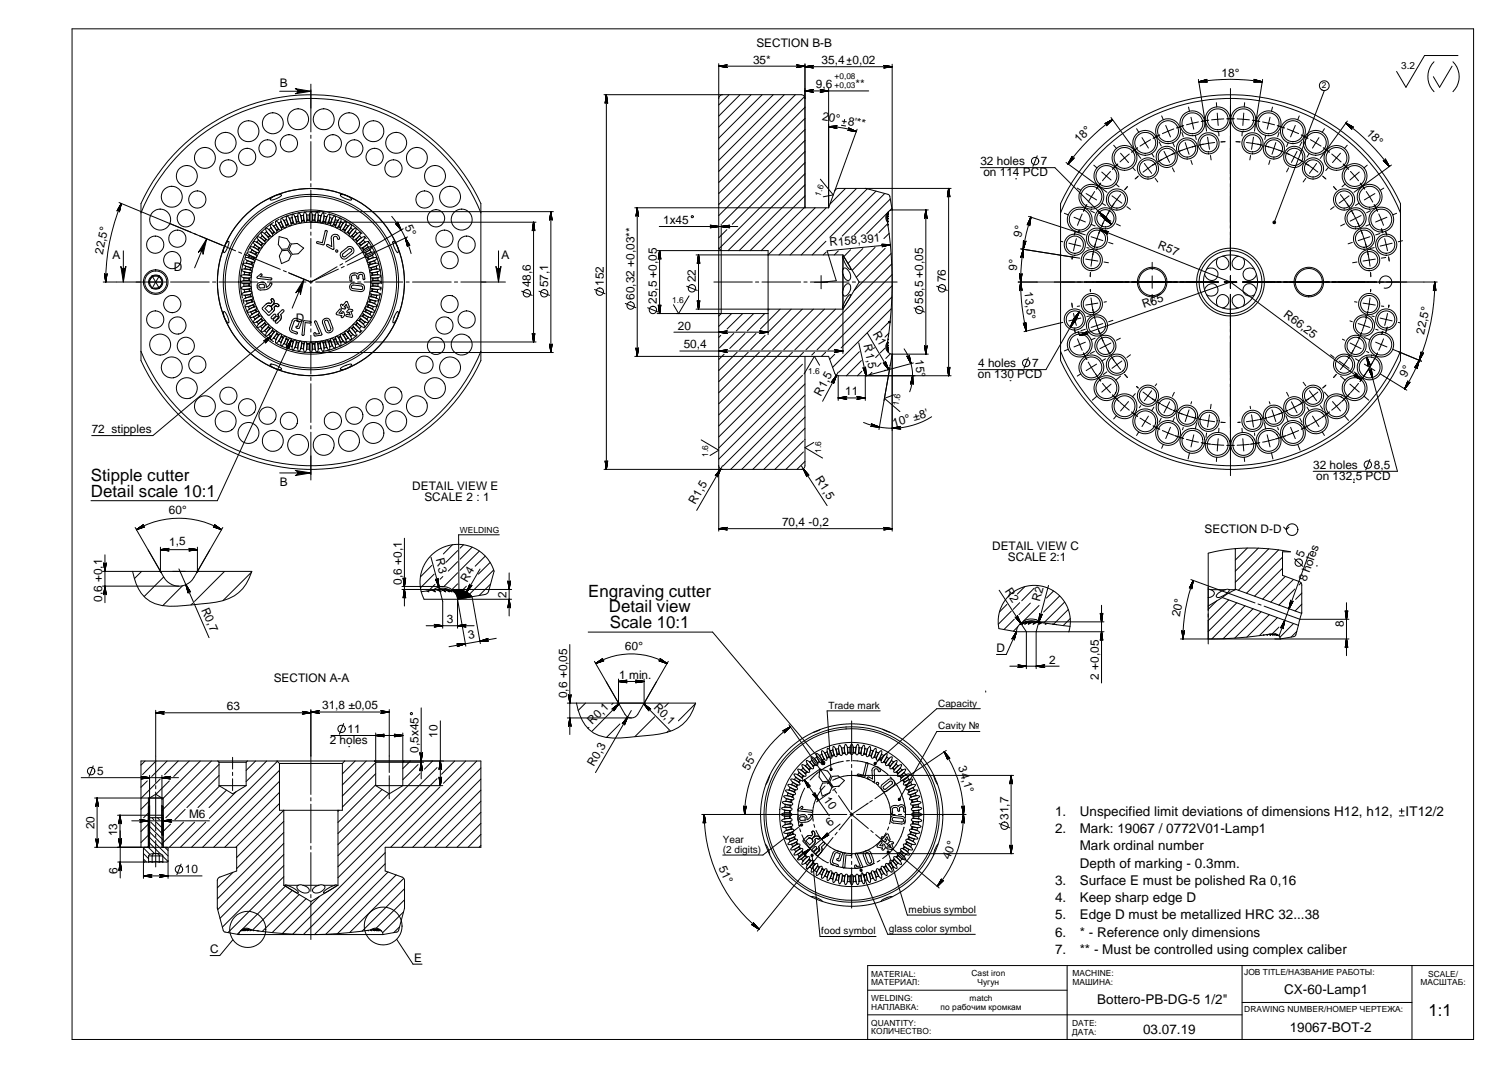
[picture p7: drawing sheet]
<svg xmlns="http://www.w3.org/2000/svg" width="594mm" height="420mm" viewBox="0 0 594 420" stroke-linecap="round" stroke-linejoin="round" font-family="sans-serif">
<defs><g id="words">
<g font-size="6.6">
<text x="35.8" y="189.3">Stipple cutter</text>
<text x="35.8" y="195.5">Detail scale 10:1</text>
<text x="231.6" y="234.7">Engraving cutter</text>
<text x="239.7" y="241">Detail view</text>
<text x="240.1" y="247.2">Scale 10:1</text>
<text x="562.4" y="399.7">1:1</text>
</g>
<g font-size="5.3">
<text x="415.4" y="320.9">1.</text>
<text x="425.1" y="320.9">Unspecified limit deviations of dimensions H12, h12,</text>
<text x="553.4" y="320.9">IT12/2</text>
<text x="415.4" y="327.7">2.</text>
<text x="425.1" y="327.7">Mark: 19067 / 0772V01-Lamp1</text>
<text x="425.1" y="334.5">Mark ordinal number</text>
<text x="425.1" y="341.3">Depth of marking - 0.3mm.</text>
<text x="415.4" y="348.1">3.</text>
<text x="425.1" y="348.1">Surface E must be polished Ra 0,16</text>
<text x="415.4" y="354.8">4.</text>
<text x="425.1" y="354.8">Keep sharp edge D</text>
<text x="415.4" y="361.7">5.</text>
<text x="425.1" y="361.7">Edge D must be metallized HRC 32...38</text>
<text x="415.4" y="368.4">6.</text>
<text x="425.1" y="368.4">* - Reference only dimensions</text>
<text x="415.4" y="375.2">7.</text>
<text x="425.1" y="375.2">** - Must be controlled using complex caliber</text>
<text x="431.9" y="394.8">Bottero-PB-DG-5 1/2&quot;</text>
<text x="505.5" y="391">CX-60-Lamp1</text>
<text x="450" y="406.7">03.07.19</text>
<text x="507.7" y="405.8">19067-BOT-2</text>
</g>
<g font-size="4.7">
<text x="297.8" y="18.6">SECTION B-B</text>
<text x="296.5" y="25">35*</text>
<text x="323.4" y="25.2">35,4</text>
<text x="335.6" y="25.2">0,02</text>
<text x="110.1" y="34">B</text>
<text x="321.2" y="34.8">9,6</text>
<text x="336.8" y="34.8">**</text>
<text x="480.9" y="30.2">18°</text>
<text x="323.6" y="47.3" transform="rotate(10 323.6 47.3)">20° 8'**</text>
<text x="537.8" y="52.7" transform="rotate(45 537.8 52.7)">18°</text>
<text x="424.9" y="56.4" transform="rotate(-45 424.9 56.4)">18°</text>
<text x="386" y="64.9">32 holes</text>
<text x="409.8" y="64.9">7</text>
<text x="387.1" y="69.3">on 114 PCD</text>
<text x="159.2" y="89.3" transform="rotate(62 159.2 89.3)">5°</text>
<text x="261.1" y="88.1">1х45</text>
<text x="402" y="93.5" transform="rotate(-77 402 93.5)">9°</text>
<text x="40.5" y="100.2" transform="rotate(-79 40.5 100.2)">22,5°</text>
<text x="326.7" y="96.9" transform="rotate(-6 326.7 96.9)">R158,391</text>
<text x="455.5" y="97.6" transform="rotate(22 455.5 97.6)">R57</text>
<text x="44.2" y="102">А</text>
<text x="68.5" y="106.7">D</text>
<text x="197.5" y="102">А</text>
<text x="400.3" y="106.6" transform="rotate(-85 400.3 106.6)">9°</text>
<text x="209" y="113" transform="rotate(-90 209 113)">48,6</text>
<text x="215.8" y="113" transform="rotate(-90 215.8 113)">57,1</text>
<text x="237.7" y="112.4" transform="rotate(-90 237.7 112.4)">152</text>
<text x="273.9" y="111.1" transform="rotate(-90 273.9 111.1)">22</text>
<text x="372.4" y="111.1" transform="rotate(-90 372.4 111.1)">76</text>
<text x="249.8" y="117.9" transform="rotate(-90 249.8 117.9)">60,32 +0,03**</text>
<text x="258.6" y="119.6" transform="rotate(-90 258.6 119.6)">25,5 +0,05</text>
<text x="363.4" y="119.6" transform="rotate(-90 363.4 119.6)">58,5 +0,05</text>
<text x="403.3" y="115.1" transform="rotate(83 403.3 115.1)">13,5°</text>
<text x="450.3" y="121.3" transform="rotate(-20 450.3 121.3)">R65</text>
<text x="505.1" y="124.4" transform="rotate(37 505.1 124.4)">R66,25</text>
<text x="116.5" y="126.6">D</text>
<text x="266.8" y="129.7">20</text>
<text x="343.6" y="131.4" transform="rotate(60 343.6 131.4)">R1</text>
<text x="560.7" y="131.7" transform="rotate(-79 560.7 131.7)">22,5°</text>
<text x="269.2" y="137.1">50,4</text>
<text x="339.9" y="135.8" transform="rotate(77 339.9 135.8)">R1,5</text>
<text x="360.3" y="141.7" transform="rotate(82 360.3 141.7)">15°</text>
<text x="384.9" y="148.8">on 130 PCD</text>
<text x="385.1" y="144.4">4 holes</text>
<text x="406.3" y="144.4">7</text>
<text x="553.6" y="148.7" transform="rotate(-63 553.6 148.7)">9°</text>
<text x="332.8" y="155.5">11</text>
<text x="323.2" y="156" transform="rotate(-62 323.2 156)">R1,5</text>
<text x="351.9" y="167.8" transform="rotate(-16 351.9 167.8)">10° ±8'</text>
<text x="36.1" y="170.3">72 stipples</text>
<text x="517" y="184.4">32 holes</text>
<text x="540.9" y="184.4">8,5</text>
<text x="110.1" y="191.1">B</text>
<text x="320.8" y="188.5" transform="rotate(57 320.8 188.5)">R1,5</text>
<text x="518.2" y="188.8">on 132,5 PCD</text>
<text x="162.3" y="192.7">DETAIL VIEW E</text>
<text x="167.1" y="197.1">SCALE 2 : 1</text>
<text x="66.5" y="202.3" transform="rotate(-1 66.5 202.3)">60°</text>
<text x="273.7" y="198.7" transform="rotate(-60 273.7 198.7)">R1,5</text>
<text x="307.9" y="207">70,4 -0,2</text>
<text x="474.3" y="209.8">SECTION D-D</text>
<text x="66.6" y="214.6" transform="rotate(-1 66.6 214.6)">1,5</text>
<text x="171.5" y="220.1" transform="rotate(75 171.5 220.1)">R3</text>
<text x="390.6" y="216.4">DETAIL VIEW C</text>
<text x="396.8" y="220.8">SCALE 2:1</text>
<text x="513" y="219.5" transform="rotate(-70 513 219.5)">5</text>
<text x="158.2" y="230" transform="rotate(-90 158.2 230)">0,6 +0,1</text>
<text x="184" y="229.3" transform="rotate(-60 184 229.3)">R4</text>
<text x="395.4" y="232.4" transform="rotate(57 395.4 232.4)">R2</text>
<text x="514.2" y="229.2" transform="rotate(-70 514.2 229.2)">8 holes</text>
<text x="40.3" y="236.8" transform="rotate(-90 40.3 236.8)">0,6 +0,1</text>
<text x="79.2" y="239.9" transform="rotate(66 79.2 239.9)">R0,7</text>
<text x="199.4" y="235.1" transform="rotate(-90 199.4 235.1)">2</text>
<text x="409.4" y="236.9" transform="rotate(-75 409.4 236.9)">R2</text>
<text x="175.9" y="245.2">3</text>
<text x="464.5" y="242.9" transform="rotate(-80 464.5 242.9)">20°</text>
<text x="184.6" y="251.4" transform="rotate(-10 184.6 251.4)">3</text>
<text x="529" y="246.8" transform="rotate(-90 529 246.8)">8</text>
<text x="246" y="255.5" transform="rotate(2 246 255.5)">60°</text>
<text x="392.3" y="256.5">D</text>
<text x="413.1" y="261.1">2</text>
<text x="107.8" y="268.3">SECTION А-А</text>
<text x="243.8" y="267.1">1 min.</text>
<text x="432.6" y="267.4" transform="rotate(-90 432.6 267.4)">2 +0,05</text>
<text x="223.3" y="274.7" transform="rotate(-90 223.3 274.7)">0,6 +0,05</text>
<text x="89.3" y="279.4">63</text>
<text x="126.8" y="279.1">31,8 ±0,05</text>
<text x="257.1" y="278.4" transform="rotate(45 257.1 278.4)">R0,1</text>
<text x="233.1" y="285.3" transform="rotate(-45 233.1 285.3)">R0,1</text>
<text x="129.8" y="292.7">2 holes</text>
<text x="136.8" y="288.3">11</text>
<text x="172.3" y="290.3" transform="rotate(-90 172.3 290.3)">10</text>
<text x="164.8" y="296.1" transform="rotate(-90 164.8 296.1)">0,5х45</text>
<text x="38.2" y="304.9">5</text>
<text x="233.8" y="301.8" transform="rotate(-60 233.8 301.8)">R0,3</text>
<text x="294.9" y="303.3" transform="rotate(-63 294.9 303.3)">55°</text>
<text x="377.3" y="301.9" transform="rotate(73 377.3 301.9)">34,1°</text>
<text x="324.1" y="314.7" transform="rotate(55 324.1 314.7)">10</text>
<text x="74.4" y="321.9">M6</text>
<text x="397" y="322.5" transform="rotate(-90 397 322.5)">31,7</text>
<text x="37.2" y="326.2" transform="rotate(-90 37.2 326.2)">20</text>
<text x="46.2" y="328.9" transform="rotate(-90 46.2 328.9)">13</text>
<text x="326.7" y="325.4" transform="rotate(-39 326.7 325.4)">6</text>
<text x="282.8" y="341.6" transform="rotate(64 282.8 341.6)">51°</text>
<text x="373.9" y="338.2" transform="rotate(-70 373.9 338.2)">40°</text>
<text x="46.3" y="343.8" transform="rotate(-90 46.3 343.8)">6</text>
<text x="72.8" y="343.6">10</text>
<text x="82.8" y="375">C</text>
<text x="163.1" y="378.4">E</text>
</g>
<g font-size="3.9">
<text x="551.6" y="27.3">3.2</text>
<text x="326.1" y="278.8">Trade mark</text>
<text x="369.3" y="278">Capacity</text>
<text x="369.3" y="286.9">Cavity №</text>
<text x="284.5" y="335.5">(2 digits)</text>
<text x="284.5" y="331.6">Year</text>
<text x="357.7" y="359.2">mebius symbol</text>
<text x="323.3" y="367.6">food symbol</text>
<text x="350" y="366.7">glass color symbol</text>
</g>
<g font-size="3.3">
<text x="328.6" y="34.8">+0,03</text>
<text x="328.6" y="31.1">+0,08</text>
<text x="520.4" y="34.8">2</text>
<text x="322.9" y="77.5" transform="rotate(-70 322.9 77.5)">1.6</text>
<text x="264.6" y="119.2">1.6</text>
<text x="318.1" y="147">1.6</text>
<text x="353.7" y="159.8" transform="rotate(-80 353.7 159.8)">1.6</text>
<text x="278.8" y="179.7" transform="rotate(-90 278.8 179.7)">1.6</text>
<text x="323.3" y="178.1" transform="rotate(-90 323.3 178.1)">1.6</text>
<text x="181" y="209.7">WELDING</text>
<text x="489.8" y="383.6">JOB TITLE/НАЗВАНИЕ РАБОТЫ:</text>
<text x="343" y="387.6">МАТЕРИАЛ:</text>
<text x="343" y="384.2">MATERIAL:</text>
<text x="382.5" y="384">Cast iron</text>
<text x="384.8" y="387.4">Чугун</text>
<text x="422.2" y="387.4">МАШИНА:</text>
<text x="422.2" y="384">MACHINE:</text>
<text x="559.2" y="387.6">МАСШТАБ:</text>
<text x="562.2" y="384.3">SCALE/</text>
<text x="343" y="393.8">WELDING:</text>
<text x="381.7" y="393.8">match</text>
<text x="343" y="397.2">НАПЛАВКА:</text>
<text x="370.3" y="397.2">по рабочим кромкам</text>
<text x="489.8" y="398">DRAWING NUMBER/НОМЕР ЧЕРТЕЖА:</text>
<text x="343" y="403.5">QUANTITY:</text>
<text x="343" y="406.9">КОЛИЧЕСТВО:</text>
<text x="422.1" y="407.1">ДАТА:</text>
<text x="422.1" y="403.7">DATE:</text>
</g>
</g></defs>
<g fill="none" stroke="#000" stroke-width=".39">
<path d="M28.4 11.3h551.7v397.6h-551.7zM110.1 35.9h12.3M122.4 33v18.9M237.8 37.3h77.7a1.52 1.52 0 0 1 1.4 1.4M238.7 37.3v147.4M283 25.1v72.5M283 26h33.9M284.4 37.3a1.52 1.52 0 0 0-1.4 1.4M287 37.3l-4 4M291.3 37.3l-8.3 8.4M295.7 37.3l-12.7 12.7M300.1 37.3l-17.1 17.1"/>
<path d="M304.4 37.3l-21.4 21.4M308.8 37.3l-25.8 25.8M313.1 37.3l-30.1 30.1M316.7 38l-33.7 33.8M316.9 25.1v56.6M316.9 35.8h25.1M316.9 26.2h34.3M326.2 34.8v46.9M333.5 25.3h1.6M333.5 23.7h1.6M334.3 22.8v1.7M351.2 25.3v57.3"/>
<path d="M471.8 31.2l3.2 20.4M472 32.2a80.3 80.3 0 0 1 24.9 0M484.4 34.8v71.3M497.1 31.2l-3.2 20.4M521.4 35.6l-19.8 51.9M564.6 24.3a8.4 8.4 0 0 0 0 11.8M571.7 26l-4.9 8.3-2.5-4.1M572 24.3a8.3 8.3 0 0 1 0 11.8M574 21.8h-13.2l-7.3 12.5-3.7-6.2M122.4 53.2v1.2M122.4 55.7v15.3M316.9 42.2l-33.9 34"/>
<path d="M316.9 46.6l-33.9 33.9M316.9 50.9l-33.9 33.9M316.9 59.6l-28.6 28.6M316.9 55.2l-32.6 32.6M326.2 49.8a32.7 32.7 0 0 1 10.9 2M331.3 49.3l1.6 .3M331.6 47.7l1.6 .2M332.5 47l-.3 1.6M337.4 50.8l-8.8 24.3M437.4 46.2l11.7 16.1M438 47a79.2 79.2 0 0 0-17.5 17.5M438.4 57.1l1.1 1.3"/>
<path d="M446.8 58.9l-1.3 1M446.9 58.9l-.2 .1M447.5 50.6l.9 1.5M447.9 58.1l-1 .8M449.6 54.1l1.2 2.1M450.8 56.2l-2 1.3M450.8 56.2l1.3 2.1M453 54.9l-2.2 1.3M455.1 53.8l-1.2 .6M455.3 53.7l-.2 .1M455.5 53.6l-.2 .1M456.4 55.8l.8 1.6"/>
<path d="M456.6 53.1l-1.5 .7M457.3 45.6l.7 1.6M458.3 59.6l2.2 4.3M458.9 49.4l1.9 4.4M461.7 56.1l.7 1.6M462.1 50.7l-4.5 1.9M464.8 49.8l-1.6 .5M465.3 52.1l.5 1.7M465.4 59.1l-1.6 .6M466 49.4l-1.4 .5M466.6 56.1l.8 2.3M467.4 58.4l-2.3 .8"/>
<path d="M467.4 58.4l.7 2.3M467.9 42.1l.4 1.7M468.9 46.1l.5 2.4M469.4 48.5l-2.3 .6M469.4 48.5l.6 2.3M469.7 57.7l-2.3 .7M470.6 53.2l.4 1.7M471 57.4l-1.7 .4M471.8 48l-2.4 .5M473.8 56.7l-1.8 .4M474.6 47.5h-.4M475.4 54l.4 2.4"/>
<path d="M475.8 56.4l-2.4 .4M475.8 56.4l.4 2.4M475.9 47.3l-3 .5M478.2 56l-2.4 .4M478.9 40.4l.1 1.7M479.2 44.5l.2 2.4M479.4 46.9l-2.4 .3M479.4 46.9l.2 2.5M479.8 51.8l.1 1.7M481.8 46.8l-2.4 .1M482.3 55.8h-1.7M482.9 46.7h3"/>
<path d="M486.5 55.8h1.8M487 46.8l2.5 .1M489.1 51.8l-.2 1.7M489.5 46.9l2.4 .3M489.5 46.9l-.2 2.5M489.7 44.5l-.2 2.4M490 40.4l-.2 1.7M490.7 56l2.4 .4M493 47.3l3 .5M493.1 56.4l2.4 .4M493.1 56.4l-.4 2.4M493.5 54l-.4 2.4"/>
<path d="M494.2 47.5h.5M495.1 56.7l1.7 .4M497.1 48l2.3 .5M497.8 57.4l1.7 .4M498.3 53.2l-.4 1.7M499.2 57.7l2.3 .7M499.4 48.5l2.4 .6M499.4 48.5l-.5 2.3M500 46.1l-.6 2.4M501 42.1l-.5 1.7M501.5 58.4l2.3 .8M501.5 58.4l-.7 2.3"/>
<path d="M502.3 56.1l-.8 2.3M502.8 49.4l1.7 .6M503.5 59.1l1.6 .6M503.6 52.1l-.6 1.7M504.1 49.8l.4 .2M504.5 50l1.2 .3M506.8 50.7l4.5 1.9M507.2 56.1l-.7 1.6M509.9 49.4l-1.8 4.4M510.6 59.6l-2.2 4.3M511.5 45.6l-.6 1.6M512.3 53.1l1.5 .7"/>
<path d="M512.5 55.8l-.8 1.6M513.4 53.6l.4 .2M513.8 53.8l1.1 .6M515.9 54.9l2.1 1.3M518 56.2l2.1 1.3M518 56.2l-1.3 2.1M519.3 54.1l-1.3 2.1M521 58.1l2.4 1.8M521.4 50.6l-.9 1.5M522 58.9l.2 .1M529.9 48.4a76.8 76.8 0 0 1 17.1 17.1M530.4 57.1l-1.1 1.3"/>
<path d="M530.4 47.6l-10.6 14.7M46.9 79.7l45.9 19M106.7 78l1.9-1.1 1.4-.4 .8 .2a5.4 5.4 0 0 1-4.3 2zM122.4 72.2v1.3M122.4 74.8v15.2M134 76.7a4.9 4.9 0 0 1 4.5 1.8 3.2 3.2 0 0 1-3.2-.6 1.5 1.5 0 0 1-1.3-1.2zM316.9 64l-33.8 33.8M316.9 68.3l-30.3 30.3M316.9 72.7l-25.9 25.9M316.9 77l-21.6 21.6M323 70.5l5 6.2-3.9 .7M328.6 75.1l-2.4 6.6"/>
<path d="M332.9 74.1l-6.1 6.2M337.2 74.1l-26.1 26.2M340.7 74.1l9.3 2.6 .3 .5 .9 5.4M341.4 74.3l-26 26M344.9 75.2l-18.2 18.1M348.3 76.1l-16.7 16.8M350.5 78.3l-14.1 14.1M373.5 74.1v73.7M374.4 74.1h-44.6l-1.2 1M386 66h29.3l22.3 22.3M399.8 70.4h.1M408.3 61.3l-1.6 4.1"/>
<path d="M419.7 63.9l16.1 11.7M424.1 74l1.4 .9M427.6 76.2l2 1.2M429.6 77.4l-1.2 2.1M429.6 77.4l2.1 1.3M430.6 65l1.3 1.1M431 75.4l-1.4 2M433.4 72l-1.8 2.4M433.7 67.7l1.9 1.6M433.8 79.9l1.4 .9M435.6 69.3l-1.6 1.8M435.6 69.3l1.8 1.5"/>
<path d="M437.2 67.4l-1.6 1.9M437.8 77l3.9 2.9M439.2 65.4l-.4 .3M439.3 72.4l1.3 1.1M440.1 64.5l-2.2 2.1M441.2 60.3l1.5 1.8M441.2 76.5l-2.9 4M442.7 62.1l-1.8 1.6M442.7 62.1l1.6 1.9M443.9 73.4l-1.2 1.3M444.6 60.6l-1.9 1.5M445.9 65.8l1.1 1.3"/>
<path d="M448.1 69.3l-1.2 1.1M450.5 64.3l2.9 3.9M453.4 60.3l.9 1.5M453.9 64.9l-3.9 2.8M454.8 70.2l1 1.4M455.1 64.1l-1.5 1M457.5 62.7l-1.5 .9M461.5 60.7l-4.3 2.2M461.6 66l.7 1.6M462.8 60.1l-1.6 .7M468.8 63l.6 1.7M476.5 61.2l.3 1.7"/>
<path d="M492.3 61.2l-.3 1.7M500 63l-.5 1.7M506.1 60.1l1.6 .7M507.3 66l-.8 1.6M507.4 60.7l4.3 2.2M511.4 62.7l1.5 .9M513.8 64.1l1.4 1M514.1 70.2l-1.1 1.4M514.9 64.9l2 1.4M515.5 60.3l-.9 1.5M516.9 66.3l1.9 1.4M516.9 66.3l-1.4 1.9"/>
<path d="M518.3 64.3l-1.4 2M520.7 69.3l1.3 1.1M523 65.8l-1.1 1.3M524.3 60.6l1.9 1.5M525 73.4l1.1 1.3M526.2 62.1l1.8 1.6M526.2 62.1l-1.6 1.9M527.7 76.5l1.5 2M527.7 60.3l-1.5 1.8M528.8 64.5l2.1 2.1M529.2 78.5l1.3 2M529.2 78.5l-2 1.4"/>
<path d="M529.6 72.4l-1.3 1.1M531.1 77l-1.9 1.5M531.7 67.4l1.6 1.9M533.3 69.3l1.5 1.8M533.3 69.3l-1.8 1.5M535.1 79.9l-1.5 .9M535.1 67.7l-1.8 1.6M535.5 72l1 1.4M536.3 73.1l1 1.3M537.9 75.4l1.3 2M538.3 65l-1.3 1.1M539.2 77.4l1.2 2.1"/>
<path d="M539.2 77.4l-2.1 1.3M541.3 76.2l-2.1 1.2M544.8 74l-1.5 .9M547.8 64.9l-14.7 10.7M47.8 80.1a79.7 79.7 0 0 0-6.2 30.9M48.6 98.7v12.3M55.5 83.7a72.2 72.2 0 0 1 66.9-45 72.2 72.2 0 0 1 66.9 45M66.7 87.9l8.5 3.5M76.3 91.9l1.2 .4M81.4 94l-4.8 11.4M89.2 95.5l.8-.5a6.1 6.1 0 0 1-1.8 4.4l-.2-1.2zM93.9 99.1l1.2 .6"/>
<path d="M97 99.8l-.4 1.2M98.6 99.2l2 1M98.6 99.2l-1.3 .1 .8 1M98.6 99.2h.1M98.7 99.2l1.8 .9M99.1 98.2l1.9 1.1M99.1 98.2l.1 .1M99.2 98.3l-.5 .9M99.2 98.3l1.7 1M99.7 97.2l1.9 1.1M99.7 97.2h-1.3l.7 1M99.7 97.2h.1"/>
<path d="M99.8 97.2l1.7 1M100.3 96.2l1.8 1.3M100.3 96.2l.1 .1M100.4 96.3l-.6 .9M100.4 96.3l1.6 1.2M100.9 99.3l-.4 .8M100.9 99.3h.1M101 95.2l1.8 1.3M101 95.2l-1.3-.2 .6 1.2M101 95.2l.1 .1M101 99.3l.2 .1M101.1 95.3l1.6 1.1"/>
<path d="M101.2 99.4l-.5 .8M101.5 98.2l.2 .2M101.7 94.4l1.7 1.4M101.7 94.4h.1M101.7 98.4l.3 .8-.8 .2M101.8 94.4l-.7 .9M101.8 94.4l1.5 1.3M102 97.5l-.5 .7M102 97.5h.1M102.1 97.5h.2M102.3 97.5l-.6 .9M102.4 93.5l1.7 1.4"/>
<path d="M102.4 93.5l-1.2-.3 .5 1.2M102.4 93.5h.2M102.6 93.5l1.5 1.3M102.7 96.4l.2 .2M102.9 96.6l.2 .9h-.8M103.2 92.6l1.6 1.5M103.2 92.6l.1 .1M103.3 95.7l-.6 .7M103.3 95.7l.1 .1M103.3 92.7l-.7 .8M103.3 92.7l1.3 1.4M103.4 95.8h.1"/>
<path d="M103.5 95.8l-.6 .8M104.1 91.8l1.5 1.5M104.1 91.8l-1.3-.4 .4 1.2M104.1 91.8v.1M104.1 94.8v.1M104.1 91.9l1.4 1.3M104.1 94.9l.1 .1M104.2 95l.2 .8h-.9M104.6 94.1l-.5 .7M104.6 94.1h.2M104.8 94.1l.1 .2M104.9 91l1.4 1.7"/>
<path d="M104.9 91v.1M104.9 94.3l-.7 .7M104.9 91.1l-.8 .8M104.9 91.1l1.3 1.5M105.5 93.2l.1 .1M105.6 93.3l.1 .2M105.7 93.5v.8h-.8M105.8 90.3l1.4 1.6M105.8 90.3l-1.2-.6 .3 1.3M105.8 90.3h.1M105.9 90.3l1.2 1.5M106.2 92.6l-.7 .6"/>
<path d="M106.2 92.6l.1 .1M106.3 92.7l.2 .1M106.5 92.8l-.8 .7M106.7 89.6l1.2 1.8M106.7 89.6l.1 .1M106.8 89.7l-.9 .6M106.8 89.7l1.1 1.6M107.1 91.8l.1 .1M107.2 91.9l.1 .2M107.3 92.1v.8l-.8-.1M107.7 88.9l1.2 1.8M107.7 88.9l-1.2-.6 .2 1.3"/>
<path d="M107.7 88.9v.1M107.7 87.5a27.8 27.8 0 0 0-10.1 11.2M107.7 89l1.2 1.6M107.9 91.3l-.8 .5M107.9 91.3l.2 .2M108.1 91.5l-.8 .6M108.6 88.3l1.1 1.9M108.6 88.3l.1 .1M108.7 88.4l-1 .6M108.7 88.4l.9 1.7M108.9 90.6v.1M108.9 90.7l.1 .1"/>
<path d="M109 90.8l.1 .7-.3 .2-.7-.2M109.6 87.7l1.1 1.9M109.6 90.1l-.7 .5M109.6 87.7l-1.1-.7 .1 1.3M109.6 87.7l.1 .1M109.6 90.1l.3 .2M109.7 87.8l1 1.7M109.9 90.3l-.9 .5M109.9 86.3l-1.1 .6M109.9 93.1l1.1 .3a2.95 2.95 0 0 1 2.6 1.4 1.96 1.96 0 0 1-.2 2.8 2.23 2.23 0 0 1-3.7-1.2zM110.7 87.3l-1 .5M110.7 87.2l.9 2"/>
<path d="M110.7 87.3l.8 1.8M110.7 87.2v.1M110.7 89.5v.1M110.7 89.6l.1 .1M110.8 89.7l-.1 .8-.3 .1-.5-.3M111 98.6h.8a1.56 1.56 0 0 1 2.2 .8 1.66 1.66 0 0 1-.1 2.5l-.2 .5-2.9 1.3-.3-1.1a2.85 2.85 0 0 1-.1-2.9zM111.5 89.1l-.8 .4M111.5 89.1l.1 .1M111.6 89.2l.1 .1M111.7 89.3l-.9 .4M111.7 86.7l.9 1.9M111.7 86.7l-1-.8v1.3"/>
<path d="M111.7 86.7l.1 .1M111.8 86.8l.8 1.7M112.6 88.5v.1M112.6 88.6l.1 .2M112.7 88.8l-.3 .9-.7-.4M112.8 86.4l-1 .4M112.8 86.2l.7 2.1M112.8 86.4l.7 1.8M112.8 86.2v.2M113.5 88.2l-.9 .3M113.5 88.2l.1 .2M113.6 88.4l-.9 .4"/>
<path d="M113.9 85.8l.7 2.1M113.9 85.8l-1-.9-.1 1.3M113.9 85.8l.1 .1M114 85.9l.6 1.9M114.6 87.8v.1M114.6 88.1l-.1 .7h-.6l-.3-.4M114.6 87.9v.2M114.7 96l.9-.1a2.41 2.41 0 0 1 3 1l.9 .7-.8 .8a3 3 0 0 1-3.8 1.4l-.3-.5a1.49 1.49 0 0 1-.3-2.2zM115 85.6l-1 .3M115 85.5l.5 2.1M115 85.6l.5 1.9M115 85.5v.1"/>
<path d="M115.5 87.5l-.9 .3M115.5 87.5l.1 .3M115.6 87.8l-1 .3M116.1 85.2l.6 2.1M116.1 85.2l-.9-1-.2 1.3M116.1 85.2l.1 .1M116.2 85.3l.5 1.9M116.7 87.5l-.4 .7-.7-.4M116.7 87.2v.3M117.2 85l-1 .3M117.2 84.9l.4 2.2M117.2 85l.4 2"/>
<path d="M117.2 84.9v.1M117.6 87l-.9 .2M117.6 87l.1 .2M117.7 87.2l-1 .3M118.4 84.7l.3 2.2M118.4 84.7l-.8-1-.4 1.2M118.4 84.7v.1M118.4 84.8l.3 1.9M118.7 87.1l-.4 .7-.6-.6M118.7 86.7v.4M119.5 84.7l-1.1 .1M119.5 84.6l.2 2.1"/>
<path d="M119.5 84.7l.2 2M119.5 84.6v.1M119.7 86.7h-1M119.7 86.7l.1 .3M119.7 86.7h.1M119.8 87l-1.1 .1M120.7 84.5l.2 2.2M120.7 84.5l-.7-1.1-.5 1.2M120.7 84.5v.1M120.7 84.6l.2 1.9M120.8 86.8l-.4 .7-.6-.5M120.9 86.7l-.1 .1"/>
<path d="M120.9 86.5v.2M121.8 84.5l-1.1 .1M121.8 86.5h-.9M121.8 84.5v2M121.8 86.5v.1M121.8 84.4l.5-1.1 .7 1.1M121.8 84.4v2.2M121.8 84.4v.1M121.8 86.6l.1 .2M121.9 86.8h-1.1M121.9 86.8l.4 .6 .6-.6M122.4 91.3v1.2"/>
<path d="M122.4 93.8v15.3M122.4 87.4h88.6M122.4 83.3h95.4M122.9 86.8h1.1M123 84.4v2.2M123 84.4v.1M123 86.6l-.1 .2M123 84.5l1.1 .1M123 86.5h.9M123 84.5v2M123 86.5v.1M123.9 86.5l.1 .2"/>
<path d="M124 86.8l.5 .7 .6-.5M124 86.7v.1M124.1 84.6l-.2 1.9M124.1 84.5l-.1 2.2M124.1 84.5l.8-1.1 .4 1.2M124.1 84.5v.1M125.1 87l1 .1M125.1 86.7v.3M125.1 86.7h1M125.1 86.7h.1M125.3 84.7l1.1 .1M125.3 84.6l-.2 2.1"/>
<path d="M125.3 84.7l-.2 2M125.3 84.6v.1M125.9 83.5a27.4 27.4 0 0 0-14.9 2.2M126.1 87.1l.3 .7 .5-.2 .2-.4M126.1 86.7v.4M126.4 84.8l-.3 1.9M126.4 84.7l-.3 2.2M126.4 84.7l.9-1 .3 1.2M126.4 84.7v.1M127.1 87.2l1 .3M127.1 83.7l1.3 .2M127.3 87l.8 .2"/>
<path d="M127.3 87l-.2 .2M127.6 85l1.1 .3M127.6 84.9l-.4 2.2M127.6 85l-.3 2M127.6 84.9v.1M128.1 90.8l.6-.1 .1 .4-1.2 5a2.33 2.33 0 0 1-2.3-.3l-.7-.3a.63 .63 0 0 1 .5-.6 .63 .63 0 0 1 .7 .3l1.1 .3zM128.1 87.5l.4 .7 .7-.4M128.1 87.2v.3M128.7 85.3l-.6 1.9M128.7 85.2l-.6 2.1M128.7 85.2l.8-1 .3 1.3M128.7 85.2v.1"/>
<path d="M129.2 87.8l1 .3M129.3 87.5l.9 .3M129.3 87.5l-.1 .3M129.6 84.2a28 28 0 0 1 12.9 7.7M129.8 85.6l1.1 .3M129.8 85.5l-.5 2.1M129.8 85.6l-.5 1.9M129.8 85.5v.1M130.2 88.1l.3 .8 .7-.5M130.2 87.9v.2M130.2 87.8v.1M130.9 92.5a1.59 1.59 0 0 1 1.9-.2 1.59 1.59 0 0 1 .7 1.8h-.5a.91 .91 0 0 0-1-1.1 .91 .91 0 0 0-.7 1.3l.1 3.7-.4 .1-1.4-.7a.81 .81 0 0 1-.8-.3 .81 .81 0 0 1-.1-.9l1.9 .8-.2-3.7z"/>
<path d="M130.9 85.9l-.7 1.9M130.9 85.8l-.7 2.1M130.9 85.8l1-.9 .1 1.3M130.9 85.8v.1M131.2 88.4l.9 .4M131.4 88.2l.8 .3M131.4 88.2l-.2 .2M132 86.4l1 .4M132 86.2l-.7 2.1M132 86.4l-.6 1.8M132 86.2v.2M132.1 88.8l.1 .8 .9-.3"/>
<path d="M132.2 88.6l-.1 .2M132.2 88.5v.1M133 86.8l-.8 1.7M133.1 89.3l.9 .4M133.1 86.7l-.9 1.9M133.1 86.7l1-.8 .1 1.3M133.1 86.7l-.1 .1M133.3 89.1l.8 .4M133.3 89.1l-.2 .2M134 89.7l.2 .9 .8-.3M134.1 89.6l-.1 .1M134.1 87.3l1 .5"/>
<path d="M134.1 87.3l-.8 1.8M134.1 89.5v.1M134.2 87.2l-1 2M134.2 87.2l-.1 .1M134.4 99.2l.9-.7a4 4 0 0 1 2.8-1.5 1.81 1.81 0 0 1 1.2 1.8 1.81 1.81 0 0 1-1.4 1.6 4 4 0 0 1-2.9 1.5l-.6-.6a1.66 1.66 0 0 1 0-2.1zM135 90.3l.8 .5M135 99.9l1.5-1.2a1.16 1.16 0 0 1 1.8-.7l.2 .3a1.77 1.77 0 0 1-1.5 1.6 1.72 1.72 0 0 1-1.9 1.1l-.4-.7zM135.1 87.8l-1 1.7M135.2 87.7l-1.1 1.9M135.2 90.1l.7 .5M135.2 87.7l1.1-.7-.1 1.3M135.2 87.7l-.1 .1"/>
<path d="M135.2 90.1l-.2 .2M135.8 90.8l.1 .9 .8-.2M135.9 90.7l-.1 .1M135.9 90.6v.1M136.1 88.4l.9 .6M136.1 88.4l-.9 1.7M136.2 88.3l-1.1 1.9M136.2 88.3l-.1 .1M136.7 91.5l.8 .6M136.9 91.3l.8 .5M136.9 91.3l-.2 .2M137 89l-1.1 1.6"/>
<path d="M137.2 88.9l-1.3 1.8M137.2 88.9l1.1-.6-.2 1.3M137.2 88.9l-.2 .1M137.5 92.1v.8l.8-.1M137.6 91.9l-.1 .2M137.7 91.8l-.1 .1M138 89.7l.9 .6M138 89.7l-1.1 1.6M138.1 89.6l-1.2 1.8M138.1 89.6l-.1 .1M138.3 92.8l.8 .7M138.5 92.7l-.2 .1"/>
<path d="M138.6 92.6l.7 .6M138.6 92.6l-.1 .1M138.9 90.3l-1.2 1.5M139 90.3l-1.4 1.6M139 90.3l1.2-.6-.3 1.3M139 90.3h-.1M139.1 93.5l-.1 .7 .3 .2 .6-.1M139.2 93.3l-.1 .2M139.3 93.2l-.1 .1M139.9 94.3l.7 .7M139.9 91.1l.7 .8M139.9 91.1l-1.3 1.5"/>
<path d="M139.9 91l-1.4 1.7M139.9 91v.1M140 94.1l-.1 .2M140.2 94.1l.6 .7M140.2 94.1h-.2M140.6 95l-.1 .8h.8M140.6 91.9l-1.3 1.3M140.7 94.9l-.1 .1M140.8 91.8l-1.6 1.5M140.8 91.8l1.2-.4-.4 1.2M140.8 91.8l-.2 .1M140.8 94.8l-.1 .1"/>
<path d="M141.3 95.8l.6 .8M141.4 95.8h-.1M141.5 92.7l.7 .8M141.5 92.7l-1.3 1.4M141.6 95.7l.5 .7M141.6 95.7l-.2 .1M141.6 92.6l-1.6 1.5M141.6 92.6l-.1 .1M141.9 96.6l-.2 .9h.8M142.1 96.4l-.2 .2M142.2 93.5l-1.4 1.3M142.4 93.5l-1.7 1.4"/>
<path d="M142.4 93.5l1.3-.3-.6 1.2M142.4 93.5h-.2M142.5 97.5l.6 .9M142.7 97.5h-.2M142.8 97.5l.5 .7M142.8 97.5h-.1M143 94.4l.7 .9M143 94.4l-1.4 1.3M143.1 98.4l-.3 .8 .8 .2M143.1 94.4l-1.7 1.4M143.1 94.4h-.1M143.3 98.2l-.2 .2"/>
<path d="M143.4 92.9l.8 1M143.6 99.4l.5 .8M143.7 95.3l-1.6 1.1M143.8 95.2l-1.8 1.3M143.8 95.2l1.3-.1-.6 1.1M143.8 95.2l-.1 .1M143.8 99.3l-.2 .1M143.9 99.3l.4 .8M143.9 99.3h-.1M144.4 96.3l.6 .9M144.4 96.3l-1.6 1.2M144.5 96.2l-1.8 1.3"/>
<path d="M144.5 96.2l-.1 .1M144.9 94.9a27.6 27.6 0 0 1 5.2 16.7M145 97.2l-1.7 1M145.1 97.2l-1.9 1.1M145.1 97.2h1.3l-.7 1M145.1 97.2h-.1M145.6 98.3l.5 .9M145.6 98.3l-1.7 1M145.7 98.2l-1.9 1.1M145.7 98.2l-.1 .1M146.1 99.2l-1.8 .9M146.1 99.2h.1"/>
<path d="M146.2 99.2l-2 1M146.2 99.2l1.3 .1-.8 1M154.2 85.1a39.8 39.8 0 0 1 7.6 14.6M154.9 94.9a4.8 4.8 0 0 1 1.8 4.5 5.2 5.2 0 0 1-1.8-4.5zM158.7 90l-22.7 13.1M160.4 93.2l-23.7 11.1M189.3 83.7v-3.5a73.7 73.7 0 0 0-66.9-42.9 73.7 73.7 0 0 0-66.9 42.8v61.8a73.7 73.7 0 0 0 66.9 42.8 73.7 73.7 0 0 0 66.9-42.8v-3.7M189.3 83.7v54.5M196.3 98.7v12.3M210.1 87.4v47.1M216.9 83.3v55.4M249.9 81.7h76.3"/>
<path d="M250.9 81.7v58.5M258.7 98.6h43.7v1.7M259.5 89.1h30.9M259.7 98.6v24.8M283 97.6v26.7M283 97.6l.9 1M283.9 98.6v24.8l-.9 .9M283.9 88.1v10.5M286.2 90.3l-3.2 3.3M316.9 81.4l-17.2 17.2M320.9 81.7l-18.5 18.6M325.2 94.9l-5.5 5.4"/>
<path d="M325.3 81.7l-18.6 18.6M325.3 99.1l-1.2 1.2M330 98.7l-1.5 1.6M334.9 98.3l-2.7 2.6M339.7 97.8l-5.9 5.8M344.5 97.3l-9 9M348.5 97.7l-11.4 11.4M349.2 83.9l-8 8M349.3 84.4l-.3 1.1 .3 1.1M349.3 86.6l.1 .8M349.3 86.7l.5-.8-.4 .9M349.3 85.8l.5-.9-.5 1.3"/>
<path d="M349.3 85.2l.5-1-.5 1.3M349.3 84.4v2.2M349.3 84.4l.5-.7-.5 1.2M349.4 87.3l.4-.3-.3 .7M349.4 87.4a152.8 152.8 0 0 1 1 39.1M349.5 88l-3.5 3.5M349.6 88.3h.2l-.3 .6M349.8 83.3l-.5 1.1M349.8 83.3a2.92 2.92 0 0 0-.4 4.1M350.1 91.8l-2.1 2.1M350.5 96.3l-24.9 2.4 3.6 11.7-5.9 .6M350.8 99.7l-14.5 14.6"/>
<path d="M351.1 82l-.8 .9M351.2 82.6l-1.4 .7M351.2 82.6v56.7M351.2 82.6h14.3M364.5 82.6v56.7M401.9 97.9l23.2 3.7M404.9 85.1l22.4 7.3M405.8 85.4a83.4 83.4 0 0 0-1.7 44.9M417.5 94.9l.9 .2M417.5 83.7a72.2 72.2 0 0 1 66.9-45 72.2 72.2 0 0 1 66.9 45M419 83.9l1.6 .6M420.8 95.7l2.4 .6"/>
<path d="M422.8 85.5l4.5 1.8M423.2 96.3l-.6 2.3M423.2 96.3l2.3 .5M423.4 90.9l-.5 1.6M423.8 93.9l-.6 2.4M424.6 91.1v.1M424.7 90.8v.1M424.8 90.7l-.3 .9M426 84.2l-1.8 4.4M427.1 82l-.6 1.1M427.3 81.6l-.2 .4M427.9 97.4l.9 .2"/>
<path d="M427.9 80.5l-.8 1.5M429.3 82.9l1.6 .8M429.6 93.1l2.3 .8M429.6 88.3l1.5 .6M430.3 99.9l-.4 2.4M430.6 98.6l-.4 1.7M431.2 95.9l-.4 1.7M431.9 93.9l-.7 2.3M431.9 93.9l2.3 .8M432.6 91.6l-.7 2.3M433 84.8l4.3 2.2M433.2 90.3l-.6 1.6"/>
<path d="M433.2 90.4l51.2 20.6M434.3 87.8l-.7 1.6M436.3 83.7l-2.2 4.4M436.5 95.4l1.6 .5M437 82.5l-.8 1.5M438.5 80.2l-.9 1.5M439.5 88.1l1.6 .8M443.7 81.3l1.4 1.1M525.2 81.3l-1.4 1.1M529.4 88.1l-1.6 .8M530.4 80.2l.9 1.5M531.8 82.5l.9 1.5"/>
<path d="M532.4 95.4l-1.7 .5M532.6 83.7l2.2 4.4M534.6 87.8l.7 1.6M535.7 90.3l.6 1.6M535.9 84.8l-4.4 2.2M536.2 91.6l.8 2.3M537 93.9l.7 2.3M537 93.9l-2.3 .8M537.6 95.9l.5 1.7M538.3 98.6l.3 1.7M538.6 99.9l.8 4.8M539.3 88.3l-1.5 .6"/>
<path d="M539.3 93.1l-2.3 .8M539.6 82.9l-1.6 .8M541 80.5l.6 1.1M541 97.4l-1.7 .4M541.6 81.6l.2 .4M541.6 81.6l.1 .2M541.7 81.8l.1 .2M541.8 82l.5 1.1M542.8 84.2l1 2.2M543.3 91.9l-1.7 .5M543.8 86.4l.9 2.2M543.8 86.4l-2.2 .9"/>
<path d="M543.9 90l.5 1.6M545.1 93.9l.6 2.4M545.5 90.9l.5 1.6M545.7 96.3l.5 2.3M545.7 96.3l-2.4 .5M546 85.5l-2.2 .9M548.1 95.7l-2.4 .6M549.8 83.9l-1.5 .6M551.3 83.7v-3.5a73.7 73.7 0 0 0-66.8-42.9 73.7 73.7 0 0 0-67 42.8v61.8a73.7 73.7 0 0 0 66.9 42.8 73.7 73.7 0 0 0 66.9-42.8v-3.7M551.3 83.7v54.5M552.2 94.7l-1.7 .4M40.6 111h23.5"/>
<path d="M58.5 111a2.95 2.95 0 0 0 1.4 2.4M58.5 111l1.4 2.4M59 111.6a2.43 2.43 0 0 1 2.1-3 2.43 2.43 0 0 1 2.6 2.6 2.43 2.43 0 0 1-3 2.1M59.9 108.5l-1.4 2.5M59.9 108.5a2.81 2.81 0 0 0-1.4 2.5M59.9 108.5a2.75 2.75 0 0 1 2.8 0M59.9 113.4a2.75 2.75 0 0 0 2.8 0M59.9 108.5l1.4 2.5M59.9 108.5h2.8M59.9 113.4h2.8M61.3 111l-1.4 2.4M61.3 111l1.4 2.4"/>
<path d="M62.7 108.5l1.4 2.5M62.7 108.5a2.59 2.59 0 0 1 1.4 2.5M62.7 108.5l-1.4 2.5M64.1 111a2.71 2.71 0 0 1-1.4 2.4M64.1 111l-1.4 2.4M64.6 111h1.3M67.1 111h15.3M83.7 111h1.2M86.2 111h15.2M95.8 118.4l.3 1.3M95.8 110.4l-1.1 .5 1.1 .6M95.8 111.5h2.2"/>
<path d="M95.8 110.4h2.2M95.8 111.5l.2 .1M95.9 109.3l2.2 .1M95.9 112.7l-1.1 .7 1.2 .5M95.9 109.3h.1M96 111.6v1M96 111.6h1.9M96 110.4h1.9M96 110.4h-.2M96 109.3v1.1M96 108.1l2.2 .1M96 108.1l-1.2 .4 1.1 .8"/>
<path d="M96 109.3l2 .1M96 108.1h.1M96 112.6l-.1 .1M96 113.9h.1M96.1 113.9l.2 1M96.1 106.9l2.2 .4M96.1 106.9l.2 .1M96.1 115l-1 .8 1.3 .4M96.1 108.1l2 .1M96.1 102.2a27.4 27.4 0 0 0-.7 15M96.3 107l-.2 1.1M96.3 107l1.9 .3"/>
<path d="M96.3 114.9l-.2 .1M96.3 100.1l14.1 5.9M96.4 105.8l2.1 .4M96.4 105.8l-1.3 .3 1 .8M96.4 105.8h.1M96.4 116.2h.1M96.5 116.2l.2 1M96.5 105.8l1.9 .3M96.6 104.6l2.1 .6M96.6 117.3l-1 .9 1.3 .2M96.6 104.6l.1 .1M96.7 104.7l-.2 1.1"/>
<path d="M96.7 104.7l1.9 .5M96.7 117.2l-.1 .1M96.9 103.5l2.1 .6M96.9 103.5l-1.3 .3 1 .8M96.9 103.5h.1M96.9 118.4h.1M97 118.4l.4 1M97 103.5l1.9 .6M97.2 102.4l2.1 .8M97.2 119.5l-.8 .9 1.3 .2M97.2 102.4l.2 .1M97.4 102.5l-.4 1"/>
<path d="M97.4 102.5l1.8 .7M97.4 119.4l-.2 .1M97.7 101.3l2 .8M97.7 101.3l-1.3 .2 .8 .9M97.7 101.3h.1M97.8 101.3l1.8 .7M97.9 111.6l.1 .9M97.9 110.4h.1M98 109.4l-.1 1M98 112.5l-2 .1M98 112.5h.1M98 109.4h.1"/>
<path d="M98 110.4h.2M98 111.5l-.1 .1M98.1 100.3l2 .9M98.1 112.5l-2.2 .2M98.1 113.7l.1 .9M98.1 100.3l.1 .1M98.1 113.7l-2 .2M98.1 112.5h.2M98.1 108.2h.1M98.2 113.7l-2.2 .2M98.2 107.3l-.1 .9M98.2 114.6l-1.9 .3"/>
<path d="M98.2 107.3h.3M98.2 114.6h.3M98.2 108.2l.2 .1M98.2 113.7h-.1M98.2 111.5l.1 1M98.2 100.4l-.4 .9M98.2 110.4l.6 .6-.6 .5M98.2 100.4l1.7 .8M98.2 111.5h-.2M98.3 109.4l-.1 1M98.3 112.5l.6 .5-.5 .6M98.3 109.4h-.2"/>
<path d="M98.3 114.6l-2.2 .4M98.4 113.6l.1 1M98.4 108.3l.5 .6-.6 .5M98.4 113.6l-.2 .1M98.4 115.8l.2 .9M98.4 115.8l-1.9 .4M98.4 106.1l.3 .2M98.5 107.3l-.1 1M98.5 115.8l-2.1 .4M98.5 114.6l.7 .5-.5 .6M98.6 105.2l-.2 .9M98.6 116.7l-1.9 .5"/>
<path d="M98.6 105.2h.3M98.6 116.7h.3M98.7 115.7l.2 1M98.7 106.3l.5 .7-.7 .3M98.7 115.7l-.3 .1M98.7 116.7l-2.1 .6M98.9 105.2l-.2 1.1M98.9 117.9l.3 .9M98.9 116.7l.8 .4-.5 .7M98.9 117.9l-1.9 .5M98.9 104.1l.3 .1M99 117.9l-2.1 .5"/>
<path d="M99.2 117.8l.3 .9M99.2 103.2l-.3 .9M99.2 104.2l.5 .7-.8 .3M99.2 118.8l-1.8 .6M99.2 117.8l-.3 .1M99.2 103.2h.1M99.3 118.7l-2.1 .8M99.3 118.7h.2M99.3 103.2h.2M99.3 118.7l-.1 .1M99.5 103.2l-.3 1M99.5 118.7h.4l.4 .4-.4 .7"/>
<path d="M99.6 119.9l.3 .9M99.6 119.9l-1.8 .7M99.6 102l.3 .2M99.7 119.8l-2 .8M99.9 119.8l.3 .9M99.9 102.2l.4 .7-.8 .3M99.9 119.8l-.3 .1M99.9 101.2l-.3 .8M99.9 101.2h.2M100.1 101.2l.1 .1M100.2 101.3l-.3 .9M100.5 100.1l.1 .1"/>
<path d="M100.6 100.2h.1M100.7 100.2l.4 .6-.1 .3-.8 .2M101.2 109l1-.8a.51 .51 0 0 1 .4-.5 .51 .51 0 0 1 .6 .5l-.8 .6 4.3 .5 .3 .2-.1 .4-5.3-.3zM101.7 111.3l.7-.2a1.66 1.66 0 0 1 1.8 .1 1.66 1.66 0 0 1 .6 1.8l1.2-.9 .5-.8 .5 .1a2.86 2.86 0 0 1-3.2 2.6 1.73 1.73 0 0 1-2.2-.4 1.73 1.73 0 0 1 .1-2.3zM102.1 112.1l1.3-.3a.71 .71 0 0 1 .7 .4 .71 .71 0 0 1 0 .7v.3l-1.6 .1a.72 .72 0 0 1-.6-1zM102.7 111h1.3M105.2 111h15.3M106.9 118.4l-.1-.7 .6-.2 .4 .5 .1 .9-1.1 1.5M107 118.4v.3M107 118.7l-.5 .7h-1.4l-1.2 1.1a.89 .89 0 0 0-.7 .9 .89 .89 0 0 0 .7 .9l.5 .5a1.54 1.54 0 0 0 1.8 1.2l1.6-1.7 .1-1.5 .8-.4M107 118.7h.1M111.5 106.5l1.2 .4"/>
<path d="M113.4 107.2l9 3.8M119.7 109.9l-4.7 11.3M121.8 111h1.2M122.4 110.3v1.3M122.4 112.9v15.2M124.3 111h15.2M132.7 104.9l-10.3 6.1M133.2 105.9l-10.8 5M134.2 119.8l.3-.1 .4 .5 .9-1.1a.58 .58 0 0 1 .7-.5 .58 .58 0 0 1 .5 .7l.2 .5a.83 .83 0 0 1-.2 1.4l-.7-1.4-.8 .9a.51 .51 0 0 1 .6 .7 .51 .51 0 0 1-.9 .1 1.27 1.27 0 0 1-1-1.7zM134.9 103.7l-1.1 .6M135.5 104.8l-1.1 .6M138 108a2.31 2.31 0 0 1 2.7-.3 1.71 1.71 0 0 1 2.2-.3 1.71 1.71 0 0 1 .7 2.1l-.3 .5-.4-.3a1.13 1.13 0 0 0-.2-1.3 1.13 1.13 0 0 0-1.3-.2l-.1 .9a.4 .4 0 0 1-.2 .6 .4 .4 0 0 1-.6-.3 1.14 1.14 0 0 0-1.4-1.1 1.14 1.14 0 0 0-.6 1.8l-.1 .4h-.5l-.2-1.3z"/>
<path d="M138.1 111.7l.9-.4 1.4 .2a4 4 0 0 1 3 1 1.61 1.61 0 0 1-.3 1.8 1.61 1.61 0 0 1-1.9 .3h-.4a4 4 0 0 1-3-1.1l-.1-.9zM138.6 112.3l2.5 .1a1.24 1.24 0 0 1 1.7 1.1h-.1a1.87 1.87 0 0 1-2.2 .2h-.4a1.37 1.37 0 0 1-1.8-.7zM140.8 111h1.3M143.3 111h15.3M144.1 100.2l-.4 .7 .8 .4M144.2 100.2h-.1M144.3 100.1l-.1 .1M144.5 101.3l.4 .9M144.7 101.2l-.2 .1M144.9 101.2l.3 .8M144.9 101.2h-.2M144.9 119.8l-.4 .9"/>
<path d="M144.9 102.2l-.4 .7 .8 .3M144.9 119.8l.3 .1M145.1 119.8l2.1 .8M145.2 119.9l-.3 .9M145.2 119.9l1.8 .7M145.2 102l-.3 .2M145.3 103.2l.3 1M145.3 118.7l-.8 .3 .4 .8M145.3 118.7h.2M145.3 103.2h.2M145.5 118.7l2.1 .8M145.5 118.7l.1 .1"/>
<path d="M145.6 117.8l-.3 .9M145.6 103.2l.3 .9M145.6 104.2l-.4 .7 .7 .3M145.6 118.8l1.8 .6M145.6 117.8l.3 .1M145.6 103.2h-.1M145.8 117.9l2.1 .5M145.9 105.2l.2 1.1M145.9 117.9l-.3 .9M145.9 116.7l-.7 .4 .4 .7M145.9 117.9l1.8 .5M145.9 105.2h.3"/>
<path d="M145.9 116.7h.3M145.9 104.1l-.3 .1M146.1 116.7l2.1 .6M146.1 115.7l-.2 1M146.1 106.3l-.5 .5 .7 .5M146.1 115.7l.3 .1M146.2 105.2l.2 .9M146.2 116.7l1.9 .5M146.3 107.3l.1 1M146.3 115.8l2.2 .4M146.3 114.6l-.7 .5 .5 .6M146.3 107.3h.3"/>
<path d="M146.3 114.6h.3M146.4 115.8l-.2 .9M146.4 115.8l1.9 .4M146.4 106.1l-.3 .2M146.4 113.6l-.1 1M146.4 108.3l-.5 .6 .6 .5M146.4 113.6l.2 .1M146.5 114.6l2.2 .4M146.5 109.4l.1 1M146.5 112.5l-.6 .4v.4l.5 .3M146.5 109.4h.2M146.5 112.5h.2"/>
<path d="M146.6 111.5l-.1 1M146.6 110.4l-.6 .5 .6 .6M146.6 111.5h.2M146.6 100.4l.4 .9M146.6 113.7l2.2 .2M146.6 107.3l.1 .9M146.6 100.4l-1.7 .8M146.6 114.6l1.9 .3M146.6 108.2l-.2 .1M146.6 108.2h.1M146.6 113.7h.1M146.7 112.5l2.2 .2"/>
<path d="M146.7 100.3l-2 .9M146.7 113.7l-.1 .9M146.7 113.7l2 .2M146.7 100.3l-.1 .1M146.7 109.4h.2M146.8 111.5h2.2M146.8 110.4h2.2M146.8 110.4h-.2M146.8 111.5l.1 .1M146.9 109.4v1M146.9 112.5l1.9 .1M146.9 112.5h-.2"/>
<path d="M146.9 111.6v.9M146.9 111.6h1.9M146.9 110.4h1.9M146.9 110.4h-.1M147 101.3l-1.8 .7M147 101.3h.2M147.2 101.3l-2.1 .8M147.2 101.3l1.3 .2-.9 .9M147.4 102.5l.3 1M147.4 102.5l-1.8 .7M147.4 119.4l.2 .1M147.6 102.4l-2.1 .8"/>
<path d="M147.6 119.5l.9 .9-1.3 .2M147.6 102.4l-.2 .1M147.7 118.4l-.3 1M147.7 103.5l-1.8 .6M147.7 103.5h.2M147.7 118.4h.2M147.9 103.5l-2.1 .6M147.9 103.5l1.3 .3-1 .8M148.1 104.7l.2 1.1M148.1 104.7l-1.9 .5M148.1 117.2l.1 .1M148.2 104.6l-2.1 .6"/>
<path d="M148.2 117.3l1 .9-1.3 .2M148.2 104.6l-.1 .1M148.3 116.2l-.2 1M148.3 105.8l-1.9 .3M148.3 105.8h.2M148.3 116.2h.2M148.5 105.8l-2.2 .4M148.5 105.8l1.2 .3-1 .8M148.5 107l.2 1.1M148.5 114.9l.2 .1M148.5 107l-1.9 .3M148.7 113.9l-.2 1"/>
<path d="M148.7 106.9l-2.2 .4M148.7 115l1 .8-1.2 .4M148.7 108.1l-2 .1M148.7 108.1h.1M148.7 113.9h.1M148.7 106.9l-.2 .1M148.8 109.3v1.1M148.8 109.3l-1.9 .1M148.8 112.6l.1 .1M148.8 111.6v1M148.8 108.1l-2.2 .1M148.8 108.1l1.2 .4-1.1 .8"/>
<path d="M148.8 110.4h.2M148.9 109.3l-2.2 .1M148.9 112.7l1.1 .8-1.2 .4M148.9 109.3h-.1M149 110.4l1.1 .5-1.1 .6M149 111.5l-.2 .1M149.7 115.4a26.9 26.9 0 0 1-6.4 13.7M150 112.9l-.1 1.3M159.9 111h1.2M162.4 111h15.2M178.9 111h1.3M181.4 111h17.7"/>
<path d="M205.4 114.6l4.1 1.6M212.2 114.6l4.2 1.6M234.1 113.9l4.1 1.7M246.2 119.4l4.2 1.7M270.3 112.6l4.2 1.7M271.3 116.4l-4.1 7-2.1-3.5M274 100.3h57.9M275 100.3v21.3M281.1 111h15.1M297.4 111h1.3M300 111h15.2M302.4 100.3v31.4"/>
<path d="M316.5 111h1.3M319 111h15.3M320.6 111h5.2M323.3 108.4v5.2M331.9 100.3v.5M331.9 100.8l2.6 4 .4 1.2a6 6 0 0 1-3-4.4l-.3-.6zM331.9 100.3l6.3 10.7-6.3 10.6M331.9 100.8v38.3M332 105.7a1 1 0 0 1 1.6 .3l1.2 1.9a1.45 1.45 0 0 1 .1 1.6 1.45 1.45 0 0 1-1.4 .8 3.9 3.9 0 0 1-1.5-4.6zM332.6 112.4a1.28 1.28 0 0 1 1.8-.7 1.28 1.28 0 0 1 .5 1.8l-1 2.2a1.13 1.13 0 0 1-1.2 .8 1.13 1.13 0 0 1-1-.9l.3-2zM334.1 116.2l.7-.3a3.7 3.7 0 0 1-1.3 2.9l-1.4 2.1-.4 .1 .9-2.5zM335.5 111h1.3"/>
<path d="M338.1 111h15.1M351.1 103.8l-33.8 33.8M351.1 116.8l-20 20.1M351.2 108l-29.6 29.6M351.2 112.4l-25.2 25.2M368.8 112.6l4.2 1.7M400.9 111h78.7M421.9 119.2l.3 1.7M422.1 101.4v.1M422.2 101l-.1 1M427.4 101.9l2.5 .4M429.2 113.8l.1 1"/>
<path d="M429.3 107.1l-.1 1.8M429.5 117.2l.8 4.8M429.9 102.3l-.4 2.4M429.9 102.3l2.3 .4M432.2 119.3l-4.8 .7M434.6 103.1l1.8 .3M435.6 118.7l-1 .2M453.6 103.2v2.9M453.6 108.5v4.9M453.6 115.8v2.9M474.2 114.1a2.69 2.69 0 0 1 2.4-2.5 2.69 2.69 0 0 1 2.9 1.9 2.71 2.71 0 0 1-1.4 2.8 2.71 2.71 0 0 1-3.1-.3M475 106a2.63 2.63 0 0 1 4 .4 2.63 2.63 0 0 1-1.1 3.8 2.98 2.98 0 0 1-3.7-2.3"/>
<path d="M481.3 100.8a2.65 2.65 0 0 1 2.5 2.4 2.65 2.65 0 0 1-2 2.8 2.73 2.73 0 0 1-2.7-1.4 2.73 2.73 0 0 1 .3-3M482 111h4.9M484.4 108.5v4.9M484.4 115.8v71.3M484.4 111l-59.4 21-.5-1.7M484.4 111l51.6 38.4M487.6 100.8a2.63 2.63 0 0 0-2.5 2.9 2.63 2.63 0 0 0 3.1 2.3 2.96 2.96 0 0 0 1.2-4.4M489.3 111h76.5M493.9 106a2.65 2.65 0 0 0-3.9 .3 2.65 2.65 0 0 0 .6 3.8 2.97 2.97 0 0 0 4-2.2M494.6 114.1a2.63 2.63 0 0 0-2.9-2.5 2.63 2.63 0 0 0-2.3 3.1 2.96 2.96 0 0 0 4.5 1.3M533.3 118.7l.9 .2M534.2 103.1l-1.7 .3"/>
<path d="M536.6 119.3l4.8 .7M539.4 117.2l-.8 4.8M539.6 107.1l.1 1.8M539.6 113.8v1M541.4 101.9l-4.8 .8M543.2 111.6a2.42 2.42 0 0 1 2.1-3 2.42 2.42 0 0 1 2.6 2.6 2.42 2.42 0 0 1-3 2.1M545.5 101.3l-1.7 .3M546.7 101l.2 1.7M546.8 120l-.1 .9M564.9 111a79.8 79.8 0 0 1-11.9 42M55.5 138.2a72.2 72.2 0 0 0 66.9 45 72.2 72.2 0 0 0 66.9-45M88.1 122.6l.1-.1a5.9 5.9 0 0 1 1.8 4.5 4.8 4.8 0 0 1-1.9-4.4z"/>
<path d="M96.5 120.9a27.1 27.1 0 0 0 9 12M97.7 120.6h.1M97.8 120.6l.4 1M98.1 121.7l-.8 1h1.3M98.2 121.6l-.1 .1M98.7 122.7l.5 1M98.7 122.7h-.1M99.1 123.7l-.7 1.1h1.3M99.2 123.7h-.1M99.8 124.7l.6 .9M99.8 124.7l-.1 .1M99.9 120.8l-1.7 .8"/>
<path d="M100.1 120.7l-2 1M100.1 120.7l-.2 .1M100.2 120.7l.8 .2-.3 .8M100.2 120.7h-.1M100.3 125.7l-.6 1.2 1.3-.2M100.4 125.6l-.1 .1M100.5 121.9l.4 .8M100.5 121.9l-1.8 .8M100.6 121.8l-2 .9M100.7 121.7l.5 .9M100.7 121.7l-.2 .2M100.9 122.7l-1.7 1"/>
<path d="M101 122.6l-1.9 1.1M101 122.6l-.1 .1M101.1 126.6l.7 .9M101.1 126.6l-.1 .1M101.2 122.6h.7l.2 .4-.4 .5M101.2 122.6h-.2M101.5 123.7l.5 .8M101.5 123.7l-1.7 1M101.6 123.7l-1.9 1.1M101.7 127.6l-.6 1.1 1.3-.2M101.7 123.5l.6 .9M101.7 123.5l-.2 .2"/>
<path d="M101.8 127.5l-.1 .1M102 124.5l-1.6 1.1M102.1 124.5l-1.8 1.2M102.1 124.5h-.1M102.3 124.4l.9 .2-.3 .7M102.3 124.4l-.2 .1M102.6 128.4l.7 .8M102.6 128.4l-.2 .1M102.7 125.5l.6 .7M102.7 125.5l-1.6 1.1M102.8 125.4l-1.8 1.3M102.9 125.3l.6 .8"/>
<path d="M102.9 125.3l-.2 .2M103.2 129.3l-.4 1.3 1.3-.4M103.3 126.2l-1.5 1.3M103.3 129.2l-.1 .1M103.4 126.2l-1.7 1.4M103.4 126.2h-.1M103.5 126.1l.9 .1-.2 .7M103.5 126.1l-.1 .1M104.1 127.2l.5 .6M104.1 127.2l-1.5 1.2M104.1 130.1l.8 .7M104.1 127.1l-1.7 1.4"/>
<path d="M104.1 130.1v.1M104.1 127.1v.1M104.2 126.9l.7 .8M104.2 126.9l-.1 .2M104.6 127.8l-1.3 1.4M104.8 127.8l-1.6 1.5M104.8 127.8h-.2M104.9 130.9l-.3 1.3 1.2-.5M104.9 127.7l.6-.2 .3 .2-.1 .7M104.9 130.8v.1M104.9 127.7l-.1 .1M105.5 128.7l.7 .6"/>
<path d="M105.5 128.7l-1.4 1.4M105.6 128.6l-1.5 1.6M105.6 128.6l-.1 .1M105.7 120.2l-.7 .5a.73 .73 0 0 0-.5 .7 .73 .73 0 0 0 .6 .7l.2 .2a.72 .72 0 0 0 .8 .5 .72 .72 0 0 0 .6-.7l.4-.6M105.7 120.2h.1M105.7 128.4l.8 .8M105.7 128.4l-.1 .2M105.7 120.2l.6 .2M105.9 131.6l.9 .6M105.9 131.6l-.1 .1M106.2 129.3l-1.3 1.5M106.3 120.4h.1"/>
<path d="M106.3 129.2l-1.4 1.7M106.3 129.2l-.1 .1M106.4 120.4h.4M106.5 129.2l.8-.2v.8M106.5 129.2h-.2M106.6 133.6l.9 .7M106.7 132.4l-.2 1.2 1.2-.5M106.7 132.4l-46.5 39h-24.1M106.8 132.2l-.1 .2M106.8 120.8h.1M106.8 120.9l.1 .1M106.9 121l.2 .4"/>
<path d="M106.9 120.5l-.1 .3M107 124.5l.6-.6a.52 .52 0 0 1 .6-.3 .52 .52 0 0 1 .4 .5l-1 1.1a.48 .48 0 0 1-.8 .1 .48 .48 0 0 1 .2-.8zM107 120.4l.9-.8 1-.2 .9 .7-.2 .5-.6-.1M107.1 121.4h.1M107.1 130.1l.8 .6M107.1 130.1l-1.2 1.5M107.2 130l-1.4 1.7M107.2 130l-.1 .1M107.3 129.8l.8 .7M107.3 129.8l-.1 .2M107.5 134.3l.1 .1M107.7 133l1 .6"/>
<path d="M107.7 133v.1M107.9 130.7l-1.1 1.5M107.9 130.6l-1.2 1.8M108.1 130.5l.8-.2 .1 .8M108.1 125.1l.2-.2a.61 .61 0 0 1 .6-.6 .61 .61 0 0 1 .6 .6 .61 .61 0 0 1-.5 .7l-.3 .2a.62 .62 0 0 1-.6 .6 .62 .62 0 0 1-.6-.6 .62 .62 0 0 1 .6-.7zM108.1 130.5l-.2 .2M108.6 133.7v1.3l1-.7M108.7 133.6l-.1 .1M108.7 120.4h.1M108.7 135a26.9 26.9 0 0 0 14.6 3.6M108.8 120.4l.2 .1M108.9 131.4l.7 .5"/>
<path d="M108.9 131.4l-1.2 1.6M108.9 131.3l-1.2 1.8M108.9 131.3v.1M109 131.1l.9 .6M109 131.1l-.1 .2M109.4 123.6h.1M109.5 123.5l-.1 .1M109.6 123.4l.9-.9a.64 .64 0 0 1 .6-.7 .64 .64 0 0 1 .7 .7l-.5 .6a.9 .9 0 0 0-.6 1.4l-.2 1.1-1.1 1.2a.53 .53 0 0 1-.6 .4 .53 .53 0 0 1-.4-.7l1.3-1.3 .1-.7-.4-.8M109.6 131.9l-.9 1.7M109.7 134.2l1 .5M109.7 131.8l-1.1 1.9M109.7 134.2l-.1 .1"/>
<path d="M109.9 131.7l.7-.3 .2 .8M109.9 131.7l-.3 .2M110.7 134.8v1.3l1-.8M110.7 134.7v.1M110.7 132.5l.8 .4M110.7 132.5l-1 1.7M110.7 132.4l-1.1 1.9M110.7 132.4v.1M110.8 132.2l.9 .5M110.8 132.2l-.1 .2M111.5 132.9l-.8 1.8M111.6 132.8l-.9 2"/>
<path d="M111.6 132.8l-.1 .1M111.7 132.7l.5-.4 .4 .1 .1 .7M111.7 132.7l-.1 .1M111.8 135.2l1 .4M111.8 135.2l-.1 .1M112.6 133.4l.9 .4M112.6 133.4l-.8 1.8M112.6 133.3l-.9 2M112.6 133.3v.1M112.7 133.1l.9 .4M112.7 133.1l-.1 .2M112.8 135.7l.1 1.3 1-.9"/>
<path d="M112.8 135.6v.1M113.5 133.8l-.7 1.8M113.5 133.6l-.7 2.1M113.6 133.5l.7-.4 .3 .8M113.6 133.5l-.1 .3M114 136l1 .3M114 136l-.1 .1M114.6 134.2l.9 .3M114.6 134.2l-.6 1.8M114.6 133.9l1 .3M114.6 134.1l-.7 2M114.6 133.9v.2"/>
<path d="M114.6 134.1v.1M114.6 133.9l-29 63.1h-49.8M115 136.5l.2 1.3 .9-1M115 136.3v.2M115.3 125.7a2.97 2.97 0 0 1 3 .1l.5 .6-.7 2a.72 .72 0 0 1-.2 .7 .72 .72 0 0 1-.8 .1 .44 .44 0 0 1-.6-.6 .44 .44 0 0 1 .7-.2l.2-.5a1.11 1.11 0 0 0 .2-1.6 1.11 1.11 0 0 0-1.6-.1l-.7 1.6a1.75 1.75 0 0 0-.1 2.2l1 .4a.63 .63 0 0 1 .7 .2 .63 .63 0 0 1 .1 .8l-1.3-.3a1.93 1.93 0 0 1-1.7-1.2 1.93 1.93 0 0 1 .4-2.1zM115.5 134.5l-.5 1.8M115.5 134.4l-.5 2.1M115.6 134.2l.7-.5 .4 .8M115.6 134.2l-.1 .3M116.2 136.7l1 .2M116.2 136.7l-.1 .1M116.7 134.5l1 .2"/>
<path d="M116.7 134.7l-.6 2.1M116.7 134.8l.9 .2M116.7 134.8l-.5 1.9M116.7 134.5v.3M117.2 137l.4 1.3 .8-1.1M117.2 136.9v.1M117.6 135l-.4 1.9M117.6 134.9l-.4 2.1M117.7 134.7l.6-.5 .4 .7M117.7 134.7l-.1 .3M118.4 137.1l1.1 .1M118.4 137.1v.1"/>
<path d="M118.7 134.9l1.1 .1M118.7 135l-.3 2.2M118.7 135.2l1 .1M118.7 135.2l-.3 1.9M118.7 134.9v.3M119.5 137.4l.4 1.2 .8-1.1M119.5 137.2v.2M119.5 126.2l1.7 .1a.9 .9 0 0 1 1.3 .5l-.4 .3-2-.2-.4 4.8-.5 .3-.3-.4zM119.7 135.2l-.2 2.2M119.7 135.3l-.2 1.9M119.7 135.2v.1M119.8 135l.3-.5h.4l.3 .6"/>
<path d="M119.8 135l-.1 .2M120.7 137.3l1.1 .1M120.7 137.3v.2M120.8 135.1h1.1M120.8 135.1l.1 .2M120.9 135.3l-.2 2.2M120.9 135.4l.9 .1M120.9 135.4l-.2 1.9M120.9 135.3v.1M121.8 135.5v1.9M121.8 137.4v.1M121.8 137.5l.5 1.2 .7-1.2"/>
<path d="M121.8 135.3v2.2M121.8 135.3v.2M121.9 135.1l.4-.6 .6 .6M121.9 135.1l-.1 .2M122.4 129.4v1.2M122.4 131.9v15.3M122.4 134.5h88.6M122.4 138.7h95.4M122.9 135.1l.1 .2M123 135.3v2.2M123 135.3v.2M123 135.5v1.9"/>
<path d="M123 137.4v.1M123.9 126.4l.3-.2 .4 .3 2.1 4.9a.65 .65 0 0 1-.9 .6l-.9 .1a.74 .74 0 0 1-1.2-.2v-.2a.47 .47 0 0 1 0-.8 .47 .47 0 0 1 .7 .5l1.4-.2zM123.9 135.4l-.9 .1M123.9 135.4l.2 1.9M124 135.1h-1.1M124 135.3l.1 2.2M124 135.1v.2M124 135.3l-.1 .1M124.1 137.3l-1.1 .1M124.1 137.3v.2M125.1 135l-.6-.5-.5 .6M125.1 135v.2"/>
<path d="M125.1 135.2l.2 2.2M125.1 135.2v.1M125.1 135.3l.2 1.9M125.3 137.4l-.4 1.2-.8-1.1M125.3 137.2v.2M125.8 138.4l-1.3 .2M126.1 134.9l-1 .1M126.1 135l.3 2.2M126.1 135.2l-1 .1M126.1 135.2l.3 1.9M126.1 134.9v.3M126.4 137.1l-1.1 .1"/>
<path d="M126.4 137.1v.1M127.1 134.7l-.5-.5-.5 .7M127.1 134.7l.2 .3M127.2 134.9l.4 2.1M127.2 125.8a1.79 1.79 0 0 1 2.1-.5 1.79 1.79 0 0 1 1 1.8 4.3 4.3 0 0 1 .6 3.2l-.8 .5a1.48 1.48 0 0 1-1.6 0 1.48 1.48 0 0 1-.7-1.4l-.1-.4a3.9 3.9 0 0 1-.5-3.2zM127.3 135l.3 1.9M127.6 137l-.3 1.3-.9-1.1M127.6 136.9v.1M127.9 126.2l.4-.2a.89 .89 0 0 1 1.1 1l.6 1.6a.87 .87 0 0 1 .3 .8 .87 .87 0 0 1-.6 .7 .85 .85 0 0 1-.9-.2 .85 .85 0 0 1-.1-.9l-.9-2.2zM128.1 134.5l-1 .2M128.1 134.7l.6 2.1M128.1 134.8l-.8 .2"/>
<path d="M128.1 134.8l.6 1.9M128.1 134.5v.3M128.7 136.7l-1.1 .2M128.7 136.7v.1M129.2 134.2l-.7-.5-.4 .8M129.2 134.2l.1 .3M129.3 134.4l.5 2.1M129.3 134.5l.5 1.8M129.8 136.5l-.3 1.3-.8-1M129.8 136.3v.2M130.2 133.9l-1 .3M130.2 134.1l.7 2"/>
<path d="M130.2 133.9v.2M130.2 134.1v.1M130.2 134.2l-.9 .3M130.2 134.2l.7 1.8M130.9 136l-1.1 .3M130.9 136v.1M131.2 133.5l-.7-.4-.3 .8M131.2 133.5l.2 .3M131.3 133.6l.7 2.1M131.4 133.8l.6 1.8M132 135.7v1.3l-1.1-.9M132 135.6v.1"/>
<path d="M132.1 133.1l-.9 .4M132.1 133.1l.1 .2M132.2 133.3l.9 2M132.2 133.3v.1M132.2 133.4l-.8 .4M132.2 133.4l.8 1.8M133 135.2l-1 .4M133 135.2l.1 .1M133.1 132.7l-.8-.4-.2 .8M133.1 132.7l.2 .2M133.2 132.8l1 2M133.3 132.9l.8 1.8"/>
<path d="M133.6 121.7h.1a.48 .48 0 0 1 .7 .2 .48 .48 0 0 1-.4 .7l-.5 .5 1.2 .3a.49 .49 0 0 1 .3-.9 .49 .49 0 0 1 .5 .8 1.11 1.11 0 0 1-1.1 1.5l.2-.6-2-.4a.82 .82 0 0 1-.2-.8 .82 .82 0 0 1 .7-.6zM134 132.2l-.9 .5M134 132.2l.1 .2M134.1 132.4l1.1 1.9M134.1 132.4v.1M134.1 132.5l-.8 .4M134.1 132.5l1 1.7M134.1 134.7l.1 .1M134.2 134.8l-.1 1.3-1-.8M135 131.7l-.8-.3-.2 .8M135 131.7l.2 .2M135.1 134.2l-1 .5"/>
<path d="M135.1 131.8l1.1 1.9M135.1 134.2l.1 .1M135.2 131.9l.9 1.7M135.8 131.1l-.8 .6M135.8 131.1l.1 .3M135.9 131.3l1.3 1.8M135.9 131.4l-.7 .5M135.9 131.4l1.1 1.6M136.1 133.6l.1 .1M136.2 133.7l.1 1.3-1.1-.7M136.7 130.5l-.3-.3-.6 .1v.8M136.7 130.5l.2 .2"/>
<path d="M136.9 130.6l1.2 1.8M136.9 130.7l1.1 1.5M137 133l-.9 .6M137 133l.2 .1M137.2 121.8l.2-.2a1.16 1.16 0 0 1 1.5 .7l-.7 .2 .4 1.3a.66 .66 0 0 1 0 1 .66 .66 0 0 1-.9-.1l-1.3-.2a.48 .48 0 0 1-.1-.8 .48 .48 0 0 1 .8 .1l.7 .1-.4-1.1a.51 .51 0 0 1-.6 .3 .51 .51 0 0 1-.4-.6 .51 .51 0 0 1 .5-.4zM137.5 129.8l-.8 .7M137.5 129.8l.1 .2M137.6 130l1.4 1.7M137.6 130l.1 .1M137.7 130.1l-.8 .6M137.7 130.1l1.2 1.5M138 132.2l.1 .2"/>
<path d="M138.1 132.4l.2 1.2-1.1-.5M138.3 129.2l-.7-.3-.1 .9M138.3 129.2h.2M138.5 129.2l1.4 1.7M138.5 129.2l.1 .1M138.6 129.3l1.3 1.5M138.9 131.6l-.9 .6M138.9 131.6l.1 .1M139.1 128.4l-.8 .8M139.1 128.4l.1 .2M139.2 128.6l1.6 1.6M139.2 128.6l.1 .1"/>
<path d="M139.3 128.7l-.7 .6M139.3 128.7l1.3 1.4M139.9 127.7h-.9l.1 .7M139.9 130.8v.1M139.9 127.7l.1 .1M139.9 130.9l.3 1.3-1.2-.5M140 127.8l1.6 1.5M140 127.8h.2M140.2 127.8l1.3 1.4M140.6 126.9l-.7 .8M140.6 126.9l.1 .2M140.6 130.1l-.7 .7"/>
<path d="M140.6 130.1l.2 .1M140.6 131.7a25.9 25.9 0 0 1-13.5 6.5M140.7 127.1l1.7 1.4M140.7 127.1l.1 .1M140.8 127.2l-.6 .6M140.8 127.2l1.4 1.2M141.3 126.1h-.8l.1 .8M141.3 126.1l.1 .1M141.4 126.2l1.7 1.4M141.4 126.2h.2M141.5 129.2l.1 .1M141.6 126.2l1.4 1.3"/>
<path d="M141.6 129.3l.4 1.3-1.2-.4M141.6 130.9h.1M141.9 125.3l-.6 .8M141.9 125.3l.2 .2M142 125.4l1.8 1.3M142.1 125.5l-.5 .7M142.1 125.5l1.6 1.1M142.2 128.4l-.7 .8M142.2 128.4l.2 .1M142.5 130l-.9 .9M142.5 124.4l-.8 .1 .2 .8M142.5 124.4l.3 .1"/>
<path d="M142.7 124.5l1.8 1.2M142.8 124.5l1.6 1.1M143 127.5l.1 .1M143.1 123.5l-.6 .9M143.1 123.5l.2 .2M143.1 127.6l.5 1.2-1.2-.3M143.2 123.7l1.9 1.1M143.3 123.7l-.5 .8M143.3 123.7l1.7 1M143.6 122.6l-.8 .2 .3 .7M143.6 122.6h.2M143.7 126.6l-.7 .9"/>
<path d="M143.7 126.6l.1 .1M143.8 122.6l1.9 1.1M143.8 122.6l.1 .1M143.9 122.7l1.7 1M144.1 121.7l-.5 .9M144.1 121.7l.2 .2M144.2 121.8l2 .9M144.3 121.9l-.4 .8M144.3 121.9l1.8 .8M144.4 125.6l.1 .1M144.5 125.7l.6 1.1-1.3-.1M144.5 120.7l-.7 .1 .3 .9"/>
<path d="M144.5 120.7h.2M144.7 120.7l2 1M144.7 120.7l.2 .1M144.9 120.8l1.7 .8M145 124.7l-.6 .9M145 124.7l.1 .1M145.6 123.7h.1M145.7 123.7l.7 1.1h-1.3M146.1 122.7l-.5 1M146.1 122.7h.1M146.6 121.6l.1 .1M146.7 121.7l.8 1h-1.3"/>
<path d="M147 120.6l-.4 1M147 120.6h.2M156.3 122.6l.3-.1a4 4 0 0 1-1.9 4.5 7.3 7.3 0 0 1 1.6-4.4zM255 121.1l4.1 1.7M258.7 123.4h43.7M265.3 130.7h37.1M267.6 138.1h64.3M274 121.6h57.9M283 124.3v84.7M283.8 132l-.8 .8M285.1 139.4l-2.1 2M288 123.4l-5 5"/>
<path d="M288.9 131.2l-5.7 5.7M290.2 138.6l-7.2 7.2M292.4 123.4l-6.1 6.1M293.2 131.2l-5.9 5.9M294.6 138.6l-11.6 11.6M296.7 123.4l-6.8 6.8M297.6 131.2l-6.4 6.4M298.9 138.6l-15.9 15.9M301.1 123.4l-6.9 6.8M301.2 132l-5.7 5.6M302.8 121.6l-.4 .4M303.2 138.6l-20.2 20.3"/>
<path d="M307.1 121.6l-7.8 7.9M307.6 138.6l-24.6 24.6M311.5 121.6l-8.6 8.7M312 138.6l-29 29M315.8 121.6l-15.9 16M316.3 138.6l-33.3 33.3M320.2 121.6l-16 16M320.7 138.6l-1.1 1.1M324.6 121.6l-16 16M325 138.6l-1.6 1.6M328.6 139.4l-2 2M328.9 121.6l-16 16"/>
<path d="M331.9 121.2v.4M338.1 134.9l2.9 12.9M338.3 138.3l-8.1 8.2M341.5 131.1l8.3 14.3M344.3 136.8l-.4 .3M345.9 139.5l-1.2 1.2M348.4 136.9l-1.9 1.9M349.3 135.3l-.3 1.1 .3 1.1M349.3 137.5l.5 1.2M349.3 137.2v.2M349.3 137l.5 1.3-.4-.8M349.3 136.5l.5 1.3-.4-.6"/>
<path d="M349.3 135.7l.5 1.3-.5-.9M349.3 135.3v2.2M349.3 136.8v.3M349.4 135.1l.4 1-.5-.8M349.4 134.5l-.1 .8M349.4 134.5a2.92 2.92 0 0 0 .4 4.2M349.5 134.3l.3 .7-.3-.3M349.6 133.3l.2 .3h-.2M349.8 132.1l-.1 .1M349.8 131.9v.3M349.8 132.2h.1M349.8 138.7l1.4 .6"/>
<path d="M349.8 126.8l-3 3.1M349.8 126.8h.6M349.9 131.1l-1.5 1.5M350.4 127l-1 7.5M350.4 126.8v.2M350.4 126.5v.3M350.4 126.5h-.6v.5h.6M350.5 126.2l-.4 .3M350.5 139.2l-1.8 1.8M350.9 121.5l-23.1 23M351.2 139.3l-.9 5.4M351.2 139.3v69.7"/>
<path d="M351.2 139.3h14.3M355.9 137.2a18.4 18.4 0 0 1 2.2 16.9M359.8 121.1l4.2 1.7M417.5 138.2a72.2 72.2 0 0 0 66.9 45 72.2 72.2 0 0 0 66.9-45M418.4 126.8l-15.3 3.7M420.6 137.4l-1.6 .6M422.6 123.3l.6 2.4M422.9 129.4l.5 1.6M423.2 125.7l.6 2.3M423.2 125.7l-2.4 .5M424.2 133.3l1.8 4.5M424.9 122.8l-13.1 22.6h-26.7"/>
<path d="M425.1 120.4l-1 .1M425.5 125.1l-2.3 .6M426.5 138.8l.6 1.2M427.1 140l.2 .3M427.1 140l.8 1.5M427.3 129.5l-1.7 .6M427.3 134.6l-4.5 1.9M429.6 124.2l-1.7 .3M430.2 121.7l.4 1.7M430.8 124.4l.2 .9M430.9 138.3l-1.6 .8M431.1 133.1l-1.5 .6"/>
<path d="M431.2 125.7l.7 2.4M431.9 128.1l.7 2.2M431.9 128.1l-2.3 .7M432.6 130l.6 1.7M433.6 132.6l.7 1.6M434.1 133.9l2.2 4.3M434.2 127.3l-2.3 .8M436.2 137.9l.8 1.5M437.3 135l-4.3 2.2M438.1 126l-1.6 .6M441.1 133.1l-1.6 .8M445.1 139.6l-1.4 1"/>
<path d="M479.4 120.4a2.63 2.63 0 0 1 .4-4 2.63 2.63 0 0 1 3.9 1 2.93 2.93 0 0 1-2.4 3.8M489.4 120.4a2.63 2.63 0 0 0-.3-3.9 2.63 2.63 0 0 0-3.8 .6 2.97 2.97 0 0 0 2.3 4.1M523.8 139.6l1.4 1M528.5 133.4l.9 .5M531.5 126.2l.9 .4M531.5 135l4.4 2.2M532.7 137.9l-.9 1.5M534.7 127.3l2.3 .8M534.8 133.9l-2.2 4.3M535.3 132.7l-.1 .1M535.3 132.6l-.4 .9M535.8 131.4l-.1 .1"/>
<path d="M536.1 130.8l-.4 .9M537 128.1l-.8 2.2M537 128.1l2.3 .7M537 132.8l2.3 .9M537.7 125.7l-.7 2.4M537.9 125.1l-.1 .1M538 138.3l.9 .4M538 124.5v.1M538.1 124.4l-.3 .9M538.5 122.4l-.2 1M540.1 124.3l.9 .2M541.6 134.6l2.2 1"/>
<path d="M541.6 129.5l.9 .3M541.8 140l-2.4 4.2-4 5.9M541.8 140l-.2 .3M542.3 138.8l-.5 1.2M543.3 125.1l4.8 1.1M543.8 135.6l-1 2.2M543.8 135.6l2.2 .9M543.8 120.4l1 .1M544.2 131.1h.1M544.3 130.6v.1M544.4 130.3l-.3 1M544.7 133.3l-.9 2.3"/>
<path d="M546.2 128.7l-.7 2.3M546.2 123.3l-1.1 4.7M546.8 120.4h-.1M548.3 137.4l11.3 4.7M550.5 126.8l.9 .2M106.4 143.3a6.1 6.1 0 0 1 4.5 1.9 4.1 4.1 0 0 1-4.5-1.9zM122.4 148.4v1.3M122.4 151v15.2M134.3 144.7a5.9 5.9 0 0 1 4.2-1.3 4.7 4.7 0 0 1-4.5 1.8zM249.9 140.2h76.3l2.5 6.9 1.3 .7M315.9 143.3l-32.9 33M315.9 147.7l-32.9 32.9"/>
<path d="M316.9 140.2v43a1.45 1.45 0 0 1-1.4 1.5h-77.7M316.9 151l-32.3 32.3M316.9 155.4l-29.2 29.3M316.9 159.8l-24.9 24.9M322.7 143.7l-2.1-3.5-4.1 7M330 147.8h44.4M330 147.8v9.7M330 156.5h10.7M330 146.4l-6.2 11.5M339.1 141.9l-5.9 5.9M339.3 146.1l-1.7 1.7M341 147.8h-.3v9.7"/>
<path d="M343.3 146.5l-1 .9M346.9 142.8l-1.4 1.4M348.5 145.6l-.3 .2M349.6 145.5l-8.6 2.3M350.3 144.7l-.7 .8M350.3 144.7l-4.3 24.3M350.5 143.6l-.2 .2M352 155.3l-3.8 1.4 6.1 5.2M359.6 142.8l-10 2.7M397.6 149.8h.1M404.8 140.7l-1.7 4.2M425.5 147.1l-1.4 .9"/>
<path d="M428.4 142.5l1.2 2M429.6 144.5l1.4 2.1M429.6 144.5l-2 1.3M431.2 146.9l1.4 2M431.7 143.3l-2.1 1.2M431.9 155.8l-1.9 1.6M432.4 148.6l1 1.3M434 150.8l1.6 1.9M435.2 141.1l-1.4 .9M435.6 152.7l1.6 1.8M435.6 152.7l-1.9 1.6M435.8 146.3l-1.4 1"/>
<path d="M437.4 151.1l-1.8 1.6M437.6 140.3l.9 1.4M437.9 155.3l.9 1M438.3 141.5l2.9 3.9M438.8 156.3l.2 .1M438.9 156.3l.3 .2M439.1 156.5l1.5 1.5M440.9 158.2l1.8 1.6M441.2 148l-1.9 1.6M441.7 142l-3.9 2.9M442.7 159.8l1.9 1.6M442.7 147.3l1.2 1.2"/>
<path d="M442.7 159.8l-1.5 1.9M444.3 158l-1.6 1.8M447 154.9l-1.1 1.2M447.4 152l.7 .7M449.1 159.6l-.6 .8M450 154.2l2 1.5M452 155.7l1.9 1.4M452 155.7l-1.5 1.9M453.4 153.7l-1.4 2M453.6 156.9l1.5 .9M455.4 151l-.6 .8M456 158.4l.8 .5"/>
<path d="M457.2 159.1l4.3 2.2M460.5 158.1l-2.2 4.3M462.3 154.3l-.7 1.6M469.1 158l-.3 .9M476.8 159l-.3 1.8M492.2 159.8l.1 1M499.7 158l.3 .9M506.5 154.3l.8 1.6M508.4 158.1l2.2 4.3M511.7 159.1l-4.3 2.2M512.9 158.4l-1.5 .9M513 150.4l1.1 1.4"/>
<path d="M515.2 156.9l-1.4 .9M515.5 153.7l1.4 2M516.9 155.7l-2 1.4M516.9 155.7l1.4 1.9M518.8 154.2l-1.9 1.5M519.8 159.6l1 1.4M521.4 154.3l1.6 1.8M522 151.5l-1.3 1.2M524.6 158l1.6 1.8M526.1 147.3l-1.1 1.2M526.2 159.8l-1.9 1.6M526.2 159.8l1.5 1.9"/>
<path d="M527.2 142l2 1.5M527.7 148l1.9 1.6M528 158.2l-1.8 1.6M529.2 143.5l-1.5 1.9M529.2 143.5l1.9 1.4M530 156.3l-1.8 1.7M530.5 141.5l-1.3 2M531.2 140.5l-.1 .1M531.3 140.3l-.5 .8M531.5 154.8l-1.6 1.5M531.5 151.1l1.8 1.6M533.1 146.3l1.4 1"/>
<path d="M533.3 152.7l-1.6 1.8M533.3 152.7l1.8 1.6M533.6 141.1l1.5 .9M534.8 150.8l-1.5 1.9M536.5 148.6l-.2 .3M536.5 148.6l-1 1.3M537 155.8l1.9 1.6M537.1 143.3l4.2 2.5M537.7 146.9l-1.2 1.7M538.1 140.5l12.1 44.9h-33.2M540.4 142.5l-2.5 4.1M543.3 147.1l10.5 6.4"/>
<path d="M122.4 167.5v1.2M122.4 170v19M276.1 173.1l6.9 4-3.5 2.1M316.3 173.4l-11.2 11.3M316.3 177.8l-6.9 6.9M316.9 164.1l-20.5 20.6M316.9 168.5l-16.2 16.2M316.9 172.8l-.1 .1M320.4 174.1l-3.5 2 6.9 4.1M366.8 164a29 29 0 0 1-26.8 2.2M439.5 163.5l-1.1 1.3M445.5 162.1l2.4 1.7"/>
<path d="M448.4 169.9l-.9 1.4M448.8 164.5l2 1.2M450.8 165.7l2.2 1.3M450.8 165.7l-1.2 2.1M452.1 163.7l-1.3 2M453.9 167.5l1.2 .6M454.3 160.2l-.9 1.4M455.1 168.1l.2 .1M455.1 168.1l.4 .2M455.3 168.2l.2 .1M455.5 168.3l1.1 .6M457.2 164.5l-.8 1.6"/>
<path d="M457.6 169.4l2.3 .9M458 174.8l-.7 1.6M459.9 170.3l2.2 .9M459.9 170.3l-1 2.3M460.8 168.1l-.9 2.2M461.9 161.5l.9 .3M462.4 164.3l-.7 1.6M462.4 171.3l2.4 .8M463.8 162.2l1.6 .7M464.4 172l.4 .1M464.8 172.1l1.2 .4M465.1 162.7l2.3 .8"/>
<path d="M465.8 168.1l-.3 1M467.1 172.8l4.7 1.1M467.4 163.5l2.3 .8M467.4 163.5l-.8 2.4M468.1 161.2l-.7 2.3M468.3 178.1l-.6 2.5M469.3 164.2l1.7 .4M470 171.1l-1.1 4.7M471.1 166.3l-.5 2.4M472 164.8l1 .3M472.4 164.9h.1M472.9 174.2l1.3 .2"/>
<path d="M473.4 165.1l2.4 .5M474.2 174.4l2.4 .4M474.2 174.4l.4 .1M475 170.3l-.2 1.8M475.8 165.6l2.4 .3M475.8 165.6l-.4 2.4M476.2 163.2l-.4 2.4M477 174.8l2.4 .2M479 179.9l-.1 1.7M479.4 175l2.4 .2M479.4 175l-.2 2.4M479.6 172.6l-.2 2.4"/>
<path d="M479.9 168.5l-.1 1.7M480.6 166.1l1.7 .1M482.9 175.2h3M488.3 166.1l-1 .1M488.9 168.5l.2 1.7M489.3 172.6l.2 2.4M489.5 175l-2.5 .2M489.5 175l.2 2.4M489.8 179.9l.2 1.7M491.9 174.8l-2.4 .2M492.7 163.2l.4 2.4M493.1 165.6l-2.4 .3"/>
<path d="M493.1 165.6l.4 2.4M493.9 170.3l.1 1M494.7 174.4l-2.4 .4M494.7 174.4l-.4 .1M495.5 165.1l-2.4 .5M496 174.2l-1.3 .2M496.8 164.8l-.9 .3M497.7 166.3l.6 2.4M498.8 164.3l-1 .3M498.9 171.1l.5 2.3M499.4 173.4l-2.3 .5M499.4 173.4l.6 2.4"/>
<path d="M500.5 178.1l.6 2.5M500.8 161.2l.7 2.3M501.5 163.5l-2.3 .8M501.5 163.5l.8 2.4M501.8 172.8l-2.4 .6M503 168.1l.3 1M503.8 162.7l-2.3 .8M504.5 172l-.3 .1M505.1 162.2l-1.6 .7M506.2 163.6l1 2.3M506.3 161.8h-.1M506.4 171.3l-4.3 1.4"/>
<path d="M506.7 161.5l-.6 .3M506.8 161.5h-.1M506.9 161.5h-.1M508.1 168.1l.9 2.2M509 170.3l-2.2 .9M509 170.3l.9 2.3M510.9 174.8l.9 2.3M511.3 169.4l-2.3 .9M511.7 164.5l.8 1.6M513.4 168.3l-1.1 .6M513.8 168.1l-.4 .2M514.6 160.2l.9 1.4"/>
<path d="M515.6 167.1l-2.2 1.2M516.7 163.7l1.3 2M518 165.7l-2.1 1.3M518 165.7l1.3 2.1M520.1 164.5l-2.1 1.2M520.5 169.9l.9 1.4M522.4 162.8l-2.1 1.5M523.4 162.1l-1.3 1M529.3 163.5l1.6 1.9M110.1 186.1h12.3M283 183.2a1.45 1.45 0 0 0 1.4 1.5M284.4 183.2l-10.1 17.6"/>
<path d="M315.5 183.2l10.1 15.7M316.9 181.5l-3.1 3.2M532.8 189.8h.1M539.3 180.7l-1.6 4.2M41.3 218.3v18.8M53.2 207.5l10.3 17.8M53.7 208.4a33.5 33.5 0 0 1 33.5 0M63.2 215.3v9.5M63.2 216.2h14.5M77.7 215.3v9.5M82.6 216.4l-5.1 8.9M87.7 207.5l-10.2 17.8"/>
<path d="M159.2 211.8v26.6M169.7 219.2l4.6 17.4v10.5M178.1 214.3l-3.6 3.6M180.2 216.6l-4.6 4.6M182.5 214.3l-1.4 1.3M185.9 215.3l-4.8 4.7M188.7 216.8l-7.6 7.6M191.1 218.8l-4 4M196.6 210.4h-16l.1 23.2M283 208h68.2M486.3 215.9v15.9M486.5 215.8l-.2 .2"/>
<path d="M491.1 215.6l-4.8 4.7M495.4 215.6l-9.1 9.1M499.5 215.9l-13.2 13.2M503.4 216.3l-15.9 15.9M504.9 219.2l-14.2 14.2M505.3 207.3l1.1 1.1 1-1.1M507.2 216.9l-.2 .2M509.6 219.8l3.4 3M515.4 217.6l-11.8 32.6M40.3 224.8h58.8a16.1 16.1 0 0 1-14 12.1l-9 1a48.2 48.2 0 0 1-12.4 .3 13.1 13.1 0 0 1-10.8-10.7l-.7-2.7M40.3 230.6h30.1M55.8 224.8l-2.9 2.8"/>
<path d="M62.6 224.8l.9 .5M63.5 225.3a7.2 7.2 0 0 0 10.6 4.2 9.1 9.1 0 0 0 3.4-4.2M64.4 227l-7.7 7.7M70.4 223.8l11.9 27.1M71.8 230.5l-7.7 7.8M75.9 237.3l-.7 .7M78.3 224.8l-.8 .5M88.4 224.8l-11.8 11.8M99.1 225l-11.3 11.3M158.2 231.9h18.3M158.2 230.7h16.1M168.6 232.5l.2 .4-.8-.4"/>
<path d="M170 222.4l-4.5 4.5M170.5 232.2a5.8 5.8 0 0 1 8.3 .7M170.5 232.2l-4.7 .6M170.7 232.1l.7 .8-1.3-.7M170.9 225.8l-5.4 5.5M171.2 229.9l-2.5 2.5M172 231.9l1 .3 .7 .6-2.2-.8M172.9 231.9l2.6 1-.7-.7-1.1-.3M174.3 226.8l-1 1.1M174.4 231.9l2.5 1-.7-.6-1.2-.4M175.5 231.9l2.5 1-1.6-.9M175.9 231.9h.3"/>
<path d="M176.5 231.9a6.2 6.2 0 0 0-5 .1l-1 .2M176.5 231.9l1.2 .3 1.1 .7M177.7 232.2a7.6 7.6 0 0 1 8.1 2.6l3.3 18.4M178.8 232.9a3.8 3.8 0 0 1 1.3 2.9M179.8 231.9h21.6M180.1 235.8l11.5-2.2 .7-.9 2.2-8-.7-2-1.4-2.4-2-2.2-1.6-1.3-2.1-1.2-2.6-1-4.6-.4-3.5 .6-3.5 1.5-3.2 2.6-2 2.8-1.5 3.6-.4 3.2 .3 4 1.3 3.3h34.4M180.1 235.8l3.3 18.4M180.1 235.8v11.3M180.2 221l-3.7 3.7M180.2 225.3l-5.4 5.5M180.2 229.7l-2.3 2.3M180.6 233.6l-.7 .8"/>
<path d="M183.6 230.6l-2.5 2.5M189 223.9l-5.3 9M193 221.3l-4.7 4.5M193.1 229.8l-4.5 4.5M194.4 224.2l-11 11M200.4 225.4v16.9M393.4 232.2l10.7 16.3v14.6M396.4 237.8l-2.9 2.9M401.4 237.1l-2.5 2.6M403.4 230.8l-2.9 2.9M405.6 237.3l-4.4 4.5M407.2 231.4l-4.9 4.9"/>
<path d="M409.1 238.2l-6.2 6.2M412.8 230.3l-4.9 18.2v14.6M414.8 232.5l-2.8 2.8M417.2 234.4l-6.4 6.4M419.1 236.9l-8.2 8.2M420.6 239.8l-5.9 5.8M433.7 238.1v30.6M468.8 228l25.3 9.2M469.8 228.3a66.9 66.9 0 0 0-4.1 23.1M475.7 231.8l1 .2M476.7 232a1.48 1.48 0 0 1 1.4 1.5 1.48 1.48 0 0 1-1.5 1.4l-.9 .2M476.7 232h5.7"/>
<path d="M479 236.4l-3.3 3.3M481.2 235.1l-5.5 3.3M481.2 235.1l30 10.9M482.4 232l-2.7 1.3-.7 .7-.1 .8a3.4 3.4 0 0 0 3.6-1l1.2-1 .2-.8M482.4 232l1-.2 .5 .2M483.7 236l-8 8.1M483.9 232h2.4M486.3 232l-5.1 3.1M486.3 231.8v.2M486.3 231.8l26.1 9.5M486.9 237.2l-11.2 11.3M490.1 238.3l-13 13.1"/>
<path d="M493.3 239.5l-11.8 11.8M495.3 237.6l1.2 .4M497.7 238.5l14.1 5.1h19.3M504.9 223.6l-11 10.9M506 226.8l-8.9 8.9M509.2 228l-8.9 8.9M509.8 231.7l-6.3 6.3M512.2 229.3l-.8 .8M512.5 237.7l-2.6 2.7M512.5 233.3l-2.4 2.5M518.2 222.6h.1M530.1 237.1v20.8"/>
<path d="M167.8 246.2h18.8M195.4 251.1l-18.6 3.3M224.3 253.6v35.4M231.6 248.7h48.9l43.5 51.4M398.1 240.4l-5.1 5.2M399.3 243.6l-4 4M400.2 248.5l-6.9-1.2-.3-3.5 .8-4.1 1.9-3.6 3.1-3.1 3.6-1.9 4-.8 3.9 .3 3.1 1.1 2.5 1.6 2.5 2.5 1.9 3.2 .9 3.2 .2 3-.6 3.3M400.2 248.5h34.4M400.2 248.5l-4 9h-3.9M400.7 246.5l-1.8 1.8M401.5 245.6a3.8 3.8 0 0 0-1.3 2.9M402.8 244.9l-1.3 .7"/>
<path d="M403.8 244.7l-2.3 .9M403.9 244.7l-2.2 .9 2.4-.9M404.4 244.7l-1.3 .4-.8 .5 2.5-.9M405.3 244.7l-1 .2-.9 .7 2.5-.9M406.6 244.7l-1 .2-.8 .7 2.6-.9M407.9 244.6l.7 .1M407.9 243.7l-.1 .1M408.2 244.6a5.1 5.1 0 0 0-4.4 .1M408.2 244.7l-1.5 .9 1.8-.7M408.2 244.6l.4 .1M408.6 244.7l1.2 .2M408.6 244.7l1.2 .5"/>
<path d="M409.8 244.9l-.9 .7 1.4-.6M409.8 244.9a5.8 5.8 0 0 0-8.3 .7M409.8 244.9l11.5 1.5M411.6 245.2l-.1 .4 .8-.4M414.4 245.5l.2 .1M414.7 245.6l1.3 .1M421.3 243.4l-2.8 2.7M434.6 244.6l-30.8 .1M464.7 251.4h11M475.7 251.4h28.3M496.5 240.7l-10.4 10.3M497.5 249.7l.2 .2-.3-.1"/>
<path d="M498.8 249.6l.2 .3-.5-.2M499.7 241.8l-8.8 8.9M499.7 249.5l.6 .4-.9-.3M499.8 249.5a151.2 151.2 0 0 1-24.1 1.9M499.8 249.5h2.4l.9 .4-1.2-.4M500 249.5l1.3 .4-.9-.4M501.4 249.5l1.3 .4-.6-.4a1.78 1.78 0 0 1 1.9 1.9M501.7 249.5h.3M501.9 251.4h29.2M502.9 243l-7.1 7.1M503.5 246.7l-2.7 2.8 1.3 .4-1-.4M506.1 244.1h.1"/>
<path d="M509.3 245.3l-5.4 5.4M510.5 248.4l-2.2 2.3M511.2 246l-1.1 3.9-.3 .4-5.8 1.1M512.4 241.3v-11.8l-.8-.7-6.7-2.4v-9.3h3.1l-9.5-1.3-8.1-.2-7.8 .6-6.8 1.4-.1 35.7M512.4 241.3l-1.2 4.7M61.3 279.4v28.4M122.4 279.1v33.4M153.2 279.1v24.8M165.8 278.5v27.9M223.4 276.6h50.5a15.9 15.9 0 0 1-14.1 12.2l-9 .9a37.2 37.2 0 0 1-15-.4 13.9 13.9 0 0 1-8.2-10l-.7-2.7M230.5 276.6l-2.9 2.9M234 260.2l12 20.8a2.92 2.92 0 0 0 5.1 0l7.3-12.8"/>
<path d="M234.5 261a28 28 0 0 1 28.1 0M241.4 276.6l-.6 .6M243 276.6l.8 .5M243.5 267.1v9.5M243.5 268.1h10.1M243.6 276.9l-10.4 10.7M248.5 279.5l-14.1 24.5M253.4 276.9l10.5 10.7M253.6 267.1v9.5M263.1 260.2l-9.8 16.9 .9-.5M263.1 276.6l-1.4 1.5M273.8 276.9l-6.7 6.7"/>
<path d="M346.5 279.7h-20.9l1.6 22.9M386 278.8h-17.2l-24.2 21.6M388.1 271.8v.5M397.6 262.1h19.4M57.1 299.4l-1.6 1.6M61.3 280.4h61.1M61.4 299.4l-5.3 5.3M65.8 299.4l-6.1 6.1M70.1 299.4l-5.3 5.3M74.5 299.4l-6.1 6.1M78.9 299.4l-15.1 15.1M83.2 299.4l-19.4 19.5"/>
<path d="M85.8 299.4l.4 .5M86.2 299.9h10.7M86.2 299.9v9.2M91.6 297.9v4.7M96.9 299.9v9.2M97.4 299.4l-.5 .5M100.6 299.4l-3.7 3.7M105 299.4l-8.1 8.1M109.1 299.4h26.6M109.1 299.4h-53.6v33.9M109.1 299.4l.9 1M109.2 299.5l-33.8 33.8"/>
<path d="M122.4 280.1h30.8M130.3 289.3h28.3M135.3 284.6l-1.7 4.2M135.7 299.4h53.6v33.9h-37.7v9.3l6.9 2.5 .8 1.1v11.1l-2.7 9.2-5.9 1.2M135.7 299.4l-.9 1M137.3 293.8h.1M139.8 299.4l-5 5.1M144.2 299.4l-9.4 9.4M147.4 299.4l.5 .5h18.9M147.9 288.4v20.7M158.6 288.4v20.7l-5.4 3.2-5.3-3.2M159 299.4l-.4 .5"/>
<path d="M161.6 299.4l-3 3M170.3 299.4l-3.2 3.2M173.4 283.6v25.5M174.7 299.4l-.1 .1M179 299.4l-5.2 5.2M183.3 299.4l-8.7 8.7M187.7 299.4l-33.9 33.9M223.4 282.4h25.1M231.9 286.2l-.5 .4M244.1 284.8l-5.3 5.3M246.9 281.9h.1M257.8 282l-7.9 7.8"/>
<path d="M263.2 287.5l-.7 .7M310.6 285.1l12.2 17.5M311.1 285.9a42.2 42.2 0 0 0-17.9 34.5M318.7 299.7l1.4 1.7M318.7 299.7l-1.2-.5 .3 1.3M318.7 299.7l.1 .1M318.8 299.8l1.2 1.5M319.6 299l1.2 1.8M319.6 299l.1 .1M319.7 299.1l-.9 .7M319.7 299.1l1.1 1.6M320.5 298.3l1.3 1.8"/>
<path d="M320.5 298.3l-1.1-.6 .2 1.3M320.5 298.3l.2 .1M320.7 298.4l1.1 1.6M321.5 297.7l1.1 1.9M321.5 297.7l.1 .2M321.6 297.9l-.9 .5M321.6 297.9l.9 1.7M322.5 297.1l1.1 1.9M322.5 299.6l-.7 .4M322.5 297.1l-1-.7v1.3M322.5 297.1l.1 .2M322.5 299.6l.2 .2"/>
<path d="M322.6 297.3l1 1.6M322.7 299.8l-.8 .5M323.1 286.9l-2.9 1.2M323.6 296.6l.9 2M323.6 296.6v.2M323.6 296.8l-1 .5M323.6 296.8l.8 1.7M323.6 298.9v.1M323.6 299l.1 .2M323.7 299.2l-.2 .8-.8-.2M324.4 298.5l-.8 .4M324.4 298.5l.1 .1"/>
<path d="M324.5 298.6l.1 .1M324.6 298.7l-.9 .5M324.6 296.1l.9 2M324.6 296.1l-1-.8v1.3M324.6 296.1l.1 .1M324.7 296.2l.8 1.8M325.5 298v.1M325.5 298.1l.1 .2M325.6 298.3l-.4 .8-.6-.4M325.7 295.8l-1 .4M325.7 295.7l.7 2M325.7 295.8l.6 1.8"/>
<path d="M325.7 295.7v.1M326.3 297.6l-.8 .4M326.3 297.6l.1 .1M326.4 297.7l.1 .2M326.5 297.9l-.9 .4M326.8 295.3l.7 2M326.8 295.3l-1-.9-.1 1.3M326.8 295.3l.1 .1M326.9 295.4l.6 1.8M327.5 297.2v.1M327.5 297.5l-.1 .7h-.6l-.3-.3M327.5 297.3v.2"/>
<path d="M327.9 295.1l-1 .3M327.9 294.9l.5 2.2M327.9 295.1l.5 1.9M327.9 294.9v.2M328.4 297l-.9 .2M328.4 297l.1 .2M328.5 297.2l-1 .3M329 294.6l.6 2.2M329 294.6l-.9-.9-.2 1.2M329 294.6l.1 .2M329.1 294.8l.5 1.8M329.6 296.9l-.4 .8-.7-.5"/>
<path d="M329.6 296.6v.3M330.1 294.5l-1 .3M330.1 294.4l.4 2.1M330.1 294.5l.4 1.9M330.1 294.4v.1M330.5 296.4l-.9 .2M330.5 296.4v.1M330.5 296.5l.1 .2M330.6 296.7l-1 .2M331.3 294.2l.3 2.1M331.3 294.2l-.8-1-.4 1.2M331.3 294.2v.1"/>
<path d="M331.3 294.3l.3 1.9M331.6 296.5l-.4 .7-.6-.5M331.6 296.2v.3M331.9 299.5h.1M331.9 299.5a21.6 21.6 0 0 0-13 7.4M332.4 294.2l-1.1 .1M332.4 294l.2 2.2M332.4 294.2l.2 1.9M332.4 294v.2M332.6 296.1l-1 .1M332.6 296.1v.1M332.6 296.2l.1 .2"/>
<path d="M332.7 296.4l-1.1 .1M333.6 293.9l.2 2.2M333.6 293.9l-.7-1.1-.5 1.2M333.6 293.9v.1M333.6 294l.2 2M333.8 296.3l-.6 .7-.5-.6M333.8 296.1v.2M333.8 296v.1M334.4 299.3h-1.2M334.7 294h-1.1M334.7 296h-.9M334.7 294v2"/>
<path d="M334.7 296v.1M334.7 293.9l.5-1.2 .7 1.2M334.7 293.9v2.2M334.7 293.9v.1M334.7 296.1l.1 .1M334.8 296.2l-1 .1M334.8 296.2l.5 .7 .5-.7M335.3 283.6v15.9M335.7 299.3a21.6 21.6 0 0 1 13.8 5.4M335.8 296.2l1 .1M335.9 293.9v2.2M335.9 293.9v.1"/>
<path d="M335.9 296.1l-.1 .1M335.9 294h1.1M335.9 296h.9M335.9 294v2M335.9 296v.1M336.8 296v.1M336.8 296.3l.6 .7 .5-.6M336.8 296.1v.2M337 294l-.2 2M337 293.9l-.2 2.2M337 293.9l.7-1.1 .5 1.2M337 293.9v.1"/>
<path d="M337.9 296.4l1.1 .1M338 296.2l-.1 .2M338 296.1l1 .1M338 296.1v.1M338.2 294.2l1.1 .1M338.2 294l-.2 2.2M338.2 294.2l-.2 1.9M338.2 294v.2M339 296.5l.4 .7 .6-.5M339 296.2v.3M339.3 294.3l-.3 1.9M339.3 294.2l-.3 2.1"/>
<path d="M339.3 294.2l.8-1 .4 1.2M339.3 294.2v.1M340 296.7l1 .2M340.1 296.5l-.1 .2M340.1 296.4l.9 .2M340.1 296.4v.1M340.5 294.5l1 .3M340.5 294.4l-.4 2.1M340.5 294.5l-.4 1.9M340.5 294.4v.1M341 296.9l.4 .8 .7-.5M341 296.6v.3"/>
<path d="M341.5 294.8l-.5 1.8M341.6 294.6l-.6 2.2M341.6 294.6l.9-.9 .2 1.2M341.6 294.6l-.1 .2M342.1 297.2l1 .3M342.2 297l.9 .2M342.2 297l-.1 .2M342.7 295.1l1 .3M342.7 294.9l-.5 2.2M342.7 295.1l-.5 1.9M342.7 294.9v.2M343.1 297.5l.1 .7 .9-.3"/>
<path d="M343.1 297.3v.2M343.1 297.2v.1M343.7 295.4l-.6 1.8M343.8 295.3l-.7 2M343.8 295.3l1-.9 .1 1.3M343.8 295.3l-.1 .1M344.1 297.9l.9 .4M344.2 297.7l-.1 .2M344.3 297.6l.8 .4M344.3 297.6l-.1 .1M344.9 295.8l1 .4M344.9 295.7l-.7 2"/>
<path d="M344.9 295.8l-.6 1.8M344.9 295.7v.1M345 298.3l.3 .8 .7-.4M345.1 298.1l-.1 .2M345.1 298v.1M345.9 296.2l-.8 1.8M346 298.7l.9 .5M346 296.1l-.9 2M346 296.1l1-.8v1.3M346 296.1l-.1 .1M346.1 298.6l-.1 .1M346.2 298.5l.8 .4"/>
<path d="M346.2 298.5l-.1 .1M346.9 299.2l.1 .8 .9-.2M347 299l-.1 .2M347 296.8l1 .5M347 296.8l-.8 1.7M347 298.9v.1M347 296.6l-.9 2M347 296.6v.2M347.5 286.9l2.9 1.2M347.9 299.8l.8 .5M348 297.3l-1 1.6M348.1 297.1l-1.1 1.9"/>
<path d="M348.1 299.6l.7 .4M348.1 297.1l1.1-.6-.1 1.2M348.1 297.1l-.1 .2M348.1 299.6l-.2 .2M349 297.9l.9 .5M349 297.9l-.9 1.7M349.1 297.7l-1.1 1.9M349.1 297.7l-.1 .2M349.9 298.4l-1.1 1.6M350.1 298.3l-1.3 1.8M350.1 298.3l1.1-.6-.2 1.3M350.1 298.3l-.2 .1"/>
<path d="M350.9 299.1l.9 .7M350.9 299.1l-1.1 1.6M351 299l-1.2 1.8M351 299l-.1 .1M351.8 299.8l-1.2 1.5M351.9 299.7l-1.4 1.7M351.9 299.7l1.2-.5-.3 1.3M351.9 299.7l-.1 .1M371.7 295.7a44 44 0 0 1-2.7 53M372.5 295.2l-28 19M385.8 287.8h-17l-14.7 26.7M32 305.9h38.3"/>
<path d="M36.7 301.3l-1.6 4.1M37.3 313.9h26.9v19.4M38.2 313.9v19.4M58 307.2l-2.5 2.5M58.4 313.9v19.4M58.4 317.3h.5M58.9 315l-3.4 3.4M58.9 319.4l-2.3 2.3M58.9 313.9l2.4-1.4 2.5 1.4M58.9 305v28.3M61.3 309.1v1.2M61.3 311.6v15.3"/>
<path d="M63.1 306.5l-7.6 7.6M63.8 305v28.3M63.8 317.3h.4M66.7 307.2l-5.3 5.3M72.9 318.4l-4 4.1M86.2 300.7l-20.9 21M86.2 305.1l-12.6 12.6M86.2 309.1l5.4 3.2 5.3-3.2M86.2 309.1h10.7M86.4 309.2l-8.5 8.5M89.2 310.9l-6.9 6.8M91.6 303.8v1.3"/>
<path d="M91.6 306.4v4.6M92.9 311.5l-10.5 10.4M110 300.4h24.8M110 303.1l-30.2 30.2M110 307.4l-25.9 25.9M110 311.7l-21.5 21.6M110 316.1l-17.2 17.2M110 300.4v18.4h1.7M111.7 318.8h21.4M111.7 318.8l-18.5 18.6M111.7 318.8v29.5M122.4 313.8v1.3"/>
<path d="M122.4 316.4v15.2M133.1 318.8v29.5M133.5 318.8l-.4 .4M134.8 300.4v18.4h-1.7M147.9 300l-13.1 13.1M147.9 304.4l-13.1 13.1M147.9 308.7l-14.8 14.9M147.9 309.1h26.4M150.4 310.6l-17.3 17.3M153.1 312.2l-20 20.1M153.2 305.2v9M164.6 300.8l-6 5.9"/>
<path d="M165.4 304.3l-32.3 32.3M172.1 302l-39 39M172.1 306.3l-39 39M173.2 309.6l-57.9 57.9M189.3 302.1l-31.2 31.2M189.3 306.5l-26.8 26.8M189.3 310.9l-22.5 22.4M189.3 315.2l-18.1 18.1M189.3 319.6l-13.7 13.7M303 305l-.7 2.3-.8 1.3M308.8 318.7l2.2 .2M308.8 318.7h.1"/>
<path d="M308.9 317.5l2.2 .2M308.9 317.5l-1.2 .5 1.1 .7M308.9 318.7v1.1h1.9l.1-.9M308.9 318.7l2 .2M309 316.4l2.2 .4M309 316.4h.2M309 317.5l2 .2M309 317.5h-.1M309.2 316.4l-.2 1.1M309.2 316.4l1.9 .4M309.2 315.3l2.2 .3M309.2 315.3l-1.2 .3 1 .8"/>
<path d="M309.2 315.3h.2M309.4 315.3l1.9 .3M309.5 314.1l2.1 .6M309.5 314.1l.1 .1M309.6 314.2l-.2 1.1M309.6 314.2l1.9 .5M309.8 313l2.1 .6M309.8 313l-1.3 .3 1 .8M309.8 313h.1M309.9 313l1.9 .5M310.1 311.9l2.1 .8M310.1 311.9l.2 .1"/>
<path d="M310.3 312l-.4 1M310.3 312l1.8 .6M310.6 310.8l2 .7M310.6 310.8l-1.4 .2 .9 .9M310.6 310.8h.1M310.7 310.8l1.8 .7M310.9 318.9h.1M311 309.8l2 .9M311 309.8h.1M311 317.7h.1M311.1 309.8l-.4 1M311.1 316.8l-.1 .9"/>
<path d="M311.1 319.9l.6 .5-.6 .6M311.1 319.9l-2.4-.1-1.1 .6 1.1 .6M311.1 309.8l1.7 .8M311.1 316.8h.3M311.1 317.7l.2 .1M311.2 318.9l-.1 1M311.2 318.9h-.2M311.3 317.8l.5 .6-.6 .5M311.3 315.6h.1M311.4 316.8l-.1 1M311.4 315.6l.2 .1M311.5 308.7l2 .9"/>
<path d="M311.5 314.7l-.2 .9M311.5 308.7h-1.3l.8 1.1M311.5 308.7h.1M311.5 314.7h.3M311.6 315.7l.5 .7-.7 .4M311.6 308.7l1.8 .8M311.8 314.7l-.2 1M311.8 313.5l.3 .1M312 307.7l1.9 1.1M312 307.7l.1 .1M312.1 312.6l-.3 .9M312.1 313.6l.4 .7-.7 .4"/>
<path d="M312.1 312.6l.1 .1M312.1 307.8l-.5 .9M312.1 307.8l1.7 .9M312.2 312.7h.2M312.4 312.7l-.3 .9M312.5 311.5h.1M312.6 306.7l1.9 1.1M312.6 306.7l-1.3-.1 .7 1.1M312.6 306.7h.1M312.6 311.5l.2 .2M312.7 306.7l1.7 1M312.8 311.7l.4 .7-.8 .3"/>
<path d="M312.8 310.6l-.3 .9M312.8 310.6l.2 .1M313 310.7h.2M313.2 310.7l-.4 1M313.2 305.7l1.8 1.3M313.2 305.7l.1 .1M313.3 305.8l-.6 .9M313.3 305.8l1.6 1.1M313.4 309.5l.1 .1M313.5 309.6l.1 .1M313.6 309.7l.3 .8-.7 .2M313.8 308.7l-.4 .8"/>
<path d="M313.8 308.7l.1 .1M313.9 304.7l1.8 1.3M313.9 304.7l-1.3-.2 .6 1.2M313.9 304.7l.1 .1M313.9 308.8h.2M314 304.8l1.6 1.1M314.1 308.8l-.5 .9M314.2 318.3l.8-.6a.51 .51 0 0 1 .6-.5 .51 .51 0 0 1 .5 .5l-.8 .6 4.3 .5 .3 .6-5.4-.4-.4-.3zM314.4 307.7l.2 .2M314.6 303.8l1.7 1.4M314.6 303.8l.1 .1M314.6 307.9l.3 .8-.8 .1"/>
<path d="M314.7 303.9l-.7 .9M314.7 303.9l1.4 1.3M314.9 306.9l-.5 .8M314.9 306.9l.1 .1M315 307h.2M315.2 307l-.6 .9M315.3 302.9l1.7 1.4M315.3 302.9l-1.2-.3 .5 1.2M315.3 302.9l.2 .1M315.5 303l1.4 1.2M315.6 305.9l.2 .2M315.8 306.1l.2 .8-.8 .1"/>
<path d="M316.1 302.1l1.6 1.5M316.1 302.1l.1 .1M316.1 305.2l-.5 .7M316.1 305.2h.2M316.2 302.2l-.7 .8M316.2 302.2l1.3 1.4M316.3 305.2l.1 .1M316.4 305.3l-.6 .8M316.7 306.9l9.8 14M316.8 310a21.2 21.2 0 0 0-2.3 14.8M316.9 301.2l1.6 1.6M316.9 301.2l-1.2-.3 .4 1.2"/>
<path d="M316.9 301.2l.2 .1M316.9 304.2l.1 .1M317 304.3l.1 .2M317.1 301.3l1.3 1.4M317.1 304.5l.2 .7-.3 .2-.6-.1M317.5 303.6l-.6 .6M317.5 303.6h.2M317.7 303.6l.1 .1M317.8 300.5l1.4 1.6M317.8 300.5v.1M317.8 303.7l-.7 .8M317.8 300.6l-.7 .7"/>
<path d="M317.8 300.6l1.3 1.5M318.2 307.9l-.7 1M318.4 302.7l.1 .1M318.5 302.8l.1 .1M318.6 302.9v.9l-.8-.1M319.1 302.1l-.7 .6M319.1 302.1h.1M319.2 302.1l.2 .2M319.4 302.3l-.8 .6M320 301.3l.1 .1M320.1 301.4l.1 .2M320.2 301.6v.8l-.8-.1"/>
<path d="M320.8 300.7l-.8 .6M320.8 300.7l.2 .2M321 300.9l-.8 .7M321.8 300v.1M321.8 300.1l.1 .2M321.9 300.3l.1 .4-.3 .5-.7-.3M322.8 302.6l1.1 .3a3.1 3.1 0 0 1 3.1 2.6l-.2 .5a1.5 1.5 0 0 1-1.8 1.4 1.68 1.68 0 0 1-2.2-1.3l-.3-.5zM322.8 302.6l5.1 7.3M322.8 302.6l-7 4.8M323.8 308.1l.9-.1a1.46 1.46 0 0 1 2.3 1.1 1.66 1.66 0 0 1-.2 2.3l-.2 .5-2.9 1.3-.3-1.1a2.85 2.85 0 0 1-.1-2.9zM324.8 309.2a15.3 15.3 0 0 0-4.6 13.8M326.6 311.9l-5.1 3.6"/>
<path d="M326.8 307.6l-1.1 .8M326.9 311.7l-.3 .2M327.6 305.4h.9a2.54 2.54 0 0 1 2.7 .8l1.2 .9-.8 .8a2.73 2.73 0 0 1-2.5 1.5 1.74 1.74 0 0 1-2.1-1.3 .72 .72 0 0 1 0-1.3zM328.6 310.9l.8 1.1M328.9 310.2l-1 .7M330.1 313l5.1 7.4M330.3 309.3l-.4 .2M335.3 300.7v1.3M335.3 303.3v15.2M335.3 319.8v1.3M335.3 305.1h63.7M340.1 305.8l2.3 1"/>
<path d="M340.1 305.8a15.4 15.4 0 0 0-12.3 1.2M341 300.1l.6 .1 .1 .4-1.3 5.1-2.7-.5a.38 .38 0 0 1-.2-.5 .38 .38 0 0 1 .6-.2l1.7 .5zM341.8 315.9l-6.6 4.5M343.4 314.9l-1.1 .7M343.5 307.5l1.1 .7M343.8 302a1.61 1.61 0 0 1 1.9-.2 1.61 1.61 0 0 1 .8 1.8l-.6-.1a.92 .92 0 0 0-1-1.1 .92 .92 0 0 0-.7 1.3l.1 3.8-.5 .1-1.3-.8a.81 .81 0 0 1-.8-.3 .81 .81 0 0 1-.1-.8l1.9 .8-.2-3.7zM345.6 309a15.4 15.4 0 0 1 4.6 15.1M347.1 308.8l1.1-.9a4 4 0 0 1 2.8-1.4 1.81 1.81 0 0 1 1.2 1.7 1.81 1.81 0 0 1-1.4 1.7l-.3 .2a2.29 2.29 0 0 1-3.1 .8l-.1-.1a1.72 1.72 0 0 1-.2-2zM347.9 309.4l1.5-1.3a1.18 1.18 0 0 1 1.8-.6l.1 .2a.89 .89 0 0 1-.7 1.2l-1 .8a1.16 1.16 0 0 1-1.6 .7l-.4-.6zM348.7 300.3l.1 .9 .8-.3M348.8 300.1l-.1 .2M348.8 300v.1"/>
<path d="M349.5 304.7h.1M349.6 300.9l.8 .7M349.8 300.7l.8 .6M349.8 300.7l-.2 .2M350.4 301.6v.8l.8-.1M350.4 305.6l.9 1M350.5 301.4l-.1 .2M350.6 301.3l-.1 .1M350.9 317.5a2.28 2.28 0 0 1 2.7-.3 1.71 1.71 0 0 1 2.2-.3 1.71 1.71 0 0 1 .7 2 .36 .36 0 0 1-.2 .6 .36 .36 0 0 1-.5-.3v-.6a.94 .94 0 0 0-1.1-1.2 .94 .94 0 0 0-.5 1.5l-.5 .3a1.5 1.5 0 0 0-1.7-1.5 1.58 1.58 0 0 0-.6 2.1l-.5 .3-.2-.4-.1-1.1zM351.2 302.3l.8 .6M351.4 302.1l-.2 .2M351.5 302.1l.7 .6"/>
<path d="M351.5 302.1h-.1M352 302.9l-.1 .8h.9M352.1 302.8l-.1 .1M352.1 307.6a21.2 21.2 0 0 1 4.3 14M352.2 302.7l-.1 .1M352.8 303.7l.7 .8M352.8 300.6l.7 .7M352.8 300.6l-1.3 1.5M352.8 300.5l-1.4 1.6M352.8 300.5v.1M352.9 303.6l-.1 .1M353.1 303.6l.6 .6"/>
<path d="M353.1 303.6h-.2M353.5 304.5l-.1 .8h.8M353.5 301.3l-1.3 1.4M353.6 304.3l-.1 .2M353.7 301.2l-1.6 1.6M353.7 301.2l1.2-.4-.4 1.3M353.7 301.2l-.2 .1M353.7 304.2l-.1 .1M354.2 305.3l.6 .8M354.3 305.2l-.1 .1M354.4 302.2l.7 .8M354.4 302.2l-1.3 1.4"/>
<path d="M354.5 305.2l.5 .7M354.5 305.2h-.2M354.5 302.1l-1.6 1.5M354.5 302.1l-.1 .1M354.8 306.1l-.2 .8 .8 .1M355 305.9l-.2 .2M355.1 303l-1.4 1.2M355.3 302.9l-1.7 1.4M355.3 302.9l1.2-.3-.5 1.2M355.3 302.9l-.2 .1M355.4 307l.6 .9M355.6 307h-.2"/>
<path d="M355.7 306.9l.5 .8M355.7 306.9l-.1 .1M355.9 303.9l.7 .9M355.9 303.9l-1.4 1.3M356 307.9l-.4 .6 .9 .3M356 303.8l-1.7 1.4M356 303.8l-.1 .1M356.2 307.7l-.2 .2M356.5 308.8l.5 .9M356.6 304.8l-1.6 1.1M356.7 304.7l-1.8 1.3M356.7 304.7l1.3-.2-.6 1.2"/>
<path d="M356.7 304.7l-.1 .1M356.7 308.8h-.2M356.8 308.7l.4 .8M356.8 308.7l-.1 .1M357 309.7l-.3 .8 .7 .2M357.1 309.6l-.1 .1M357.2 309.5l-.1 .1M357.3 305.8l.6 .9M357.3 305.8l-1.6 1.1M357.4 305.7l-1.8 1.3M357.4 305.7l-.1 .1M357.4 310.7l.4 1"/>
<path d="M357.6 310.7h-.2M357.8 310.6l.3 .9M357.8 310.6l-.2 .1M357.8 311.7l-.4 .7 .8 .3M357.9 306.7l-1.7 1M358 311.5l-.2 .2M358 306.7l-1.9 1.1M358 306.7l1.3-.2-.7 1.2M358 306.7h-.1M358.1 311.5h-.1M358.2 312.7l.3 .9M358.2 312.7h.2"/>
<path d="M358.5 307.8l.5 .9M358.5 307.8l-1.7 .9M358.5 312.6l.3 .9M358.5 313.6l-.4 .7 .7 .4M358.5 312.6l-.1 .1M358.6 307.7l-1.9 1.1M358.6 307.7l-.1 .1M358.8 314.7l.2 1M358.8 314.7h.3M358.8 313.5l-.3 .1M359 308.7l-1.8 .8M359 308.7h.1"/>
<path d="M359 315.7l-.5 .5 .7 .6M359.1 308.7l-2 .9M359.1 314.7l.2 .9M359.1 308.7h1.3l-.8 1.1M359.2 316.8l.1 1M359.2 316.8h.3M359.2 315.6l-.2 .1M359.3 315.6h-.1M359.3 317.8l-.5 .6 .6 .5M359.4 318.9l.1 1M359.4 318.9h.2M359.5 309.8l.4 1"/>
<path d="M359.5 316.8l.1 .9M359.5 319.9l-.6 .4 .6 .7M359.5 319.9l2.4-.1 1.1 .6-1.1 .6M359.5 309.8l-1.7 .8M359.5 317.7l-.2 .1M359.6 309.8l-2 .9M359.6 309.8h-.1M359.6 318.9h.1M359.6 317.7h-.1M359.9 310.8l-1.8 .7M359.9 310.8h.1M360 310.8l-2 .7"/>
<path d="M360 310.8l1.4 .2-.9 .9M360.3 312l.4 1M360.3 312l-1.8 .6M360.5 311.9l-2.1 .8M360.5 311.9l-.2 .1M360.7 313l-1.9 .5M360.7 313h.1M360.8 313l-2.1 .6M360.8 313l1.3 .3-1 .8M361 314.2l.2 1.1M361 314.2l-1.9 .5M361.1 314.1l-2.1 .6"/>
<path d="M361.1 314.1l-.1 .1M361.2 315.3l-1.9 .3M361.2 315.3h.2M361.4 315.3l-2.2 .3M361.4 315.3l1.2 .3-1 .8M361.4 316.4l.2 1.1M361.4 316.4l-1.9 .4M361.6 316.4l-2.2 .4M361.6 317.5l-2 .2M361.6 317.5h.1M361.6 316.4h-.2M361.7 318.7v1.1h-1.9l-.1-.9"/>
<path d="M361.7 318.7l-2 .2M361.7 317.5l-2.2 .2M361.7 317.5l1.2 .4-.1 .4-1 .4M361.8 318.7l-2.2 .2M361.8 318.7h-.1M367.6 304.9l.4 1.8 1.1 1.9M398.1 305.1v30.7M550.9 319.1h1.9M551.8 318.1v1.9M37.3 333.3h55.9v9.3l-6.9 2.5-.7 1.1v11.1l2.6 9.2 5.8 1.2M46.3 320.7h17.9M46.4 339.1h16.3"/>
<path d="M47.2 320.7v12.6M47.3 326.8v18.6M51.9 322.9h30.5M56.5 338.7l.4 .4M56.5 337.9l1.2 1.2M56.5 335.8l2 2M56.5 333.6l2.5 2.5M56.9 333.3l-.4 .4v11.9M58.4 333.3l2.4 2.4M58.4 324.2l-2.9 2.9M58.4 331.2l4.8 4.8M58.4 329l7.8 7.8"/>
<path d="M58.4 326.8l5.8 5.9M58.4 324.7l5.8 5.8M58.4 322.2l.5-.5h4.9l.4 .5M58.4 328.5h.5M58.5 336.7v2.4l.8-.2 .6 .2M58.5 336.7h5.6M58.9 323.7h.1M58.9 328.1l-3.4 3.4M58.9 332.4l-.9 .9M59.4 323.4l4.8 4.9M59.8 321.7l.7 .8M59.9 339.1h2.8"/>
<path d="M61.3 335.7l2 .3 .8 .7M61.3 335.7l-2 .3-.8 .7M61.3 335.7l1.3 .6 .1 2.8M61.3 335.7l-1.3 .6-.1 2.8M61.3 328.1v1.3M61.3 330.7v10.4M61.5 323.4l2.7 2.7M62 321.7l.7 .8M62.7 339.1l.8-.2 .6 .2M62.7 339.1h1.4M63.8 328.5h.4M64.1 339l.1 .1"/>
<path d="M64.1 336.9l2 2M64.1 336.7v2.4M64.9 333.3l1.3 1.3M65.7 333.3l.5 .4v11.9M66.2 338.7l-.3 .4h-1.8M67.1 324.2l-3.3 3.4M71.3 339.9l-1.7 4.2M72.3 323.4l-8.5 8.5M76.6 323.4l-9.9 9.9M81 323.4l-10 9.9M111.7 323.1l-18.5 18.6M111.7 327.5l-26.1 26.2"/>
<path d="M111.7 331.8l-26 26M111.7 336.2l-25.1 25.1M122.4 332.9v1.2M122.4 335.4v15.2M151.6 335.4l-32.1 32.2M151.6 339.8l-27.8 27.9M189.3 323.9l-9.4 9.4M189.3 328.3l-5 5M189.3 332.6l-.7 .7M276.3 320.4h38M277.2 320.4a58 58 0 0 0 21.6 45.1M301.3 332.1a7.1 7.1 0 0 1 1.7 4.2"/>
<path d="M308.7 321h2.2M308.7 321l.2 .1M308.8 322.2l-1.1 .7 1.2 .4M308.9 321.1v1M308.9 321.1h1.9M308.9 323.3h.1M308.9 322.1l-.1 .1M309 323.3l.2 1.1M309 324.5l-1 .7 1.2 .4M309.2 324.4l-.2 .1M309.2 325.6h.2M309.4 325.6l.2 1.1"/>
<path d="M309.5 326.7l-1 .9 1.3 .3M309.6 326.7h-.1M309.8 327.9h.1M309.9 327.9l.4 1M310.1 329l-.9 .9 1.4 .2M310.3 328.9l-.2 .1M310.7 330l.4 1M310.7 330l-.1 .1M310.8 321.1l.1 .8M310.9 321.9l-2 .2M310.9 321.9l.1 .1M310.9 321l-.1 .1"/>
<path d="M311 322l-2.2 .2M311 323.2l.1 .9M311 331.1l-.8 1 1.3 .1M311 323.2l-2 .1M311 322h.2M311.1 321l.1 1M311.1 323.1l-2.2 .2M311.1 324.1l-1.9 .3M311.1 331l-.1 .1M311.1 321h-.2M311.1 324.1h.1M311.1 323.1l-.1 .1"/>
<path d="M311.2 324.1l-2.2 .4M311.2 322l.6 .5-.5 .6M311.2 324.1h.2M311.3 323.1l.1 1M311.3 323.1h-.2M311.3 325.3l.2 .9M311.3 325.3l-1.9 .3M311.4 325.2l-2.2 .4M311.4 324.1l.7 .6-.5 .5M311.5 326.2l-1.9 .5M311.5 326.2h.3M311.6 325.2l.2 1"/>
<path d="M311.6 325.2l-.3 .1M311.6 332.1l.5 1M311.6 326.2l-2.1 .5M311.6 332.1l-.1 .1M311.8 327.4l.3 .8M311.8 326.2l.7 .3-.4 .7M311.8 327.4l-1.9 .5M311.9 327.3l-2.1 .6M312 333.2l-.7 1.1 1.3-.1M312.1 327.2l.3 1M312.1 328.2l-1.8 .7M312.1 328.2h.3"/>
<path d="M312.1 327.2l-.3 .2M312.1 333.1l-.1 .1M312.2 328.2l-2.1 .8M312.4 328.2l.8 .3-.4 .7M312.5 329.4l.3 .8M312.5 329.4l-1.8 .6M312.6 329.3l-2 .8M312.7 334.2l.6 .9M312.7 334.2h-.1M312.8 329.2l.4 1M312.8 329.2l-.3 .2M312.8 330.2l-1.7 .8"/>
<path d="M313 330.2l-2 .9M313 330.2h-.2M313.2 330.2l.7 .2-.3 .7M313.2 330.2h-.2M313.2 335.2l-.6 1.1 1.3-.2M313.3 335.1l-.1 .1M313.4 331.3l.4 .8M313.4 331.3l-1.8 .8M313.5 331.3l-2 .9M313.6 331.1l.5 1M313.6 331.1l-.2 .2M313.8 332.1l-1.7 1"/>
<path d="M313.9 332.1l-1.9 1.1M313.9 332.1h-.1M314 336.1l.7 .8M314 336.1h-.1M314.1 332.1l.9 .2-.4 .7M314.1 332.1h-.2M314.4 333.2l.5 .8M314.4 333.2l-1.7 1M314.5 333.1l-1.9 1.1M314.5 324.8h.1M314.6 320.8l.7-.2a1.66 1.66 0 0 1 1.8 .1 1.66 1.66 0 0 1 .6 1.8l1.2-.9 .4-.8 .6 .1a3.2 3.2 0 0 1-3.9 2.6 1.58 1.58 0 0 1-1.8-.8 1.58 1.58 0 0 1 .4-1.9zM314.6 337.1l-.5 1.1 1.2-.3"/>
<path d="M314.6 333l.6 .8M314.6 333l-.2 .2M314.7 336.9l-.1 .2M314.8 326l.4 1.2M314.9 334l-1.6 1.1M315 321.5l1.3-.2a.54 .54 0 0 1 .5 .1 .54 .54 0 0 1 .2 .6v.7h-.9a.83 .83 0 0 1-1.1-.1 .83 .83 0 0 1 0-1.1zM315 333.9l-1.8 1.3M315.2 333.8l.8 .1-.2 .8M315.2 333.8l-.3 .2M315.5 337.9l.7 .8M315.5 337.9h-.2M315.6 324.5l-15.2 11.9h-15.9"/>
<path d="M315.6 335l.5 .7M315.6 335l-1.6 1.1M315.6 320.4h1.3M315.7 334.9l-1.8 1.2M315.7 334.9l-.1 .1M315.7 328.4a21.5 21.5 0 0 0 10.1 11M315.8 334.7l.6 .9M315.8 334.7l-.1 .2M316.1 338.8l-.4 1.2 1.2-.4M316.1 335.7l-1.4 1.2M316.2 338.7l-.1 .1M316.3 335.7l-1.7 1.4"/>
<path d="M316.3 335.7h-.2M316.4 335.6l.9 .1-.2 .7M316.4 335.6l-.1 .1M316.9 336.6l.6 .7M316.9 336.6l-1.4 1.3M317 336.5l-1.7 1.4M317 336.5l-.1 .1M317.1 339.6l.7 .7M317.1 339.6h-.2M317.1 336.4l.7 .7M317.1 336.4l-.1 .1M317.5 337.3l-1.3 1.4"/>
<path d="M317.7 337.2l-1.6 1.6M317.7 337.2l-.2 .1M317.8 337.1h.8v.8M317.8 337.1l-.1 .1M318.1 320.4h15.3M318.3 333.2l.6 .7M318.4 338.2l.7 .6M318.4 338.2l-1.3 1.4M318.5 338.1l-1.6 1.5M318.5 338.1l-.1 .1M318.6 337.9l.8 .7M318.6 337.9l-.1 .2"/>
<path d="M318.6 329.6l-.7 .6a.73 .73 0 0 0-.5 .7 .73 .73 0 0 0 .6 .7l.2 .2a.65 .65 0 0 0 .6 .5 .65 .65 0 0 0 .6-.6l.5-.4M318.6 329.6h.1M318.7 329.6l.5 .3M318.9 333.9l-5 4.1M319.1 338.8l-1.3 1.5M319.2 338.7l-1.4 1.7M319.2 338.7l-.1 .1M319.4 338.6l.8-.1v.8M319.4 338.6l-.2 .1M319.7 336.5l3.1 31.9h22.1M319.7 328.5l-.3 .3h-1.3l-1.3 1.1a.89 .89 0 0 0-.7 .9 .89 .89 0 0 0 .7 .9l.5 .6a1.65 1.65 0 0 0 1.7 1.2l1.7-1.7 .2-.6-.1-.9 .8-.5M319.7 330.1h.1"/>
<path d="M319.7 330.2h.1M319.7 330.3l.3 .7M319.8 328.4v.1M319.9 334l.5-.5a.6 .6 0 0 1 .6-.5 .6 .6 0 0 1 .6 .6 .6 .6 0 0 1-.6 .6l-.4 .4a.52 .52 0 0 1-.5 .3 .52 .52 0 0 1-.5-.5zM319.9 328.3l-.3-1 .6-.4 .6 .8v1l-1 1.1-.5 .1M319.9 328.3h.1M320 331h.1M320 331.1v.1M320 339.6l.8 .5M320 339.6l-1.2 1.5M320.1 339.5l-1.4 1.7M320.1 339.5l-.1 .1"/>
<path d="M320.2 339.3l.8 .6M320.2 339.3l-.1 .2M320.4 324.3l.4 1.2M320.8 334.7l.4-.3a.6 .6 0 0 1 .6-.6 .6 .6 0 0 1 .6 .6 .6 .6 0 0 1-.5 .6l-.5 .5a.52 .52 0 0 1-.9 0 .52 .52 0 0 1 .3-.8zM321 339.9l.8-.2 .1 .8M321 339.9l-.2 .2M321.3 326.7a15.2 15.2 0 0 0 11.6 8.9M321.6 329.8h.1M321.7 329.9l.7 .2 .3-.7-1.4-.5-1.5 1.1M322.4 333l.3 1.4-.9 1.1a.6 .6 0 0 0-.5 .6 .6 .6 0 0 0 .5 .6 .6 .6 0 0 0 .7-.5l.6-.7M322.5 332.9l1.1-1.1a.57 .57 0 0 1 .5-.6 .57 .57 0 0 1 .6 .6l-1.3 1.4 .2 1.3-.5 1M322.8 329.4l.6 .8"/>
<path d="M323.1 335.5l-24.9 30.8M325.8 339.4h.1M326.9 339.9l1.2 .5M328 329.4l-4.9 6.1M328.2 335.2a2.94 2.94 0 0 1 3 0l.5 .6-1 2.8a.77 .77 0 0 1-.8 0 .77 .77 0 0 1-.4-.7h.6l.2-.5a1.11 1.11 0 0 0 .2-1.6 1.11 1.11 0 0 0-1.6-.2l-.7 1.7a1.77 1.77 0 0 0-.1 2.2l1 .4a.63 .63 0 0 1 .7 .2 .63 .63 0 0 1 .1 .7l-1.1-.2a2 2 0 0 1-1.8-1.2 2 2 0 0 1 .3-2.1zM329.6 327.4l-.8 1.1M330.8 324.2l-11.9 9.7M332.4 335.7l2.8 .2a.41 .41 0 0 1 .1 .6 .41 .41 0 0 1-.7 0l-1.5-.1-.6 4.9a.4 .4 0 0 1-.4 .2 .4 .4 0 0 1-.3-.5zM334.1 335.7l64.9 .1M334.6 320.4h1.3M335.3 322.3v15.3M335.3 338.8v1.3"/>
<path d="M336.8 335.8h.7l2.1 5.2a.9 .9 0 0 1-1.2 .5h-.6a.72 .72 0 0 1-.7 .3 .72 .72 0 0 1-.6-.6 .46 .46 0 0 1 .1-.8 .46 .46 0 0 1 .7 .4l1.4-.1-2-4.5zM337.2 320.4h15.2M340.4 334.9a1.86 1.86 0 0 1 2.8 1.7 4.3 4.3 0 0 1 .5 3.1 1.78 1.78 0 0 1-2 .5 1.78 1.78 0 0 1-1.1-1.7 3.9 3.9 0 0 1-.5-3.2zM340.8 335.7l.4-.3a.91 .91 0 0 1 1.1 1.1l.3 .8a1.8 1.8 0 0 1 .4 2.1l-.4 .2a.85 .85 0 0 1-.9-.2 .85 .85 0 0 1-.2-.9l-.8-2.2zM341.8 325.9l-6.5-5.5-4.9 6.1M342.8 326.7l.9 .8M344.2 339.7a21.1 21.1 0 0 1-14.9 1.1M344.2 339.6v.1M344.7 328.3l25 21M346.4 338.5l-1.1 .6M346.6 331.1a.48 .48 0 0 1 .7 .3 .48 .48 0 0 1-.4 .6l-.5 .6 1.2 .2a.5 .5 0 0 1 0-.6 .5 .5 0 0 1 .7-.1 .5 .5 0 0 1 .1 .6 1.11 1.11 0 0 1-1.1 1.6l.2-.7-1.9-.3a.65 .65 0 0 1-.4-.7 .65 .65 0 0 1 .6-.5zM347 329.3l.6-.1 .2 .4 1.1-1.2a.42 .42 0 0 1 .4-.4 .42 .42 0 0 1 .4 .3l.4 .9a.78 .78 0 0 1 .3 .8 .78 .78 0 0 1-.5 .6l-.7-1.4-.8 1a.51 .51 0 0 1 .6 .7 .51 .51 0 0 1-.9 0 1.3 1.3 0 0 1-1.1-1.6z"/>
<path d="M348.8 327.7a15 15 0 0 1-12.2 8M349.6 339.9l-.8-.2-.1 .8M349.6 339.9l.2 .2M349.7 335.2l7.5 24.8h27.1M349.8 325.3l-.4 1.2M350 331.3l.1-.1a1.04 1.04 0 0 1 1.6 .7h-.6l.4 1.4a.65 .65 0 0 1 0 1 .65 .65 0 0 1-.9-.2l-.8-.1a.52 .52 0 0 1-.7-.1 .52 .52 0 0 1 .1-.7 .52 .52 0 0 1 .8 0l.7 .2-.4-1.2a.51 .51 0 0 1-.6 .4 .51 .51 0 0 1-.4-.6 .51 .51 0 0 1 .5-.4zM350.4 339.3l-.8 .6M350.4 339.3l.1 .2M350.5 339.5l1.4 1.7M350.5 339.5l.1 .1M350.6 339.6l-.8 .5M350.6 339.6l1.2 1.5"/>
<path d="M351 321.1l.9-.3 1.8 .2a2.55 2.55 0 0 1 2.7 1.4 1.56 1.56 0 0 1-.6 1.6 1.56 1.56 0 0 1-1.7 .1l-.4-.1a4 4 0 0 1-3.1-1v-.9zM351.2 338.6l-.8-.1v.8M351.2 338.6l.2 .1M351.4 338.7l1.4 1.7M351.4 338.7l.1 .1M351.5 321.7l2.5 .1a1.28 1.28 0 0 1 1.7 .9 .87 .87 0 0 1-.5 .8 .87 .87 0 0 1-1-.2l-1.2-.2a1.32 1.32 0 0 1-1.8-.6zM351.5 338.8l1.3 1.5M352 337.9l-.8 .7M352 337.9l.1 .2M352.1 338.1l1.6 1.5M352.1 338.1l.1 .1M352.2 338.2l-.7 .6"/>
<path d="M352.2 338.2l1.3 1.4M352.8 337.1l-.8-.1-.2 .3 .2 .6M352.8 337.1l.1 .1M352.9 337.2l1.6 1.6M352.9 337.2l.2 .1M353.1 337.3l1.3 1.4M353.5 336.4l-.7 .7M353.5 336.4l.1 .1M353.5 339.6l-.7 .7M353.5 339.6h.2M353.6 336.5l1.7 1.4M353.6 336.5l.1 .1"/>
<path d="M353.7 336.6l-.6 .7M353.7 336.6l1.4 1.3M353.7 320.4h1.3M354.2 335.6h-.8l.1 .8M354.2 335.6l.1 .1M354.3 335.7l1.7 1.4M354.3 335.7h.2M354.4 338.7l.1 .1M354.5 335.7l1.4 1.2M354.5 338.8l.4 1.3-1.2-.5M354.8 334.7l-.6 .9M354.8 334.7l.1 .2"/>
<path d="M354.9 334.9l1.8 1.2M354.9 334.9l.1 .1M355 335l-.5 .7M355 335l1.6 1.1M355.1 337.9l-.7 .8M355.1 337.9h.2M355.4 333.8l-.8 .2 .2 .7M355.4 333.8l.3 .2M355.6 333.9l1.8 1.3M355.7 334l1.6 1.1M355.9 325.4a21.3 21.3 0 0 1-8.4 12.4M355.9 336.9l.1 .2"/>
<path d="M356 333l-.6 .8M356 333l.2 .2M356 337.1l.5 1.1-1.2-.3M356.1 333.1l1.9 1.1M356.2 333.2l-.5 .8M356.2 333.2l1.7 1M356.2 320.4h24.1M356.3 322.9l-.1 1.3M356.5 332.1l-.8 .1 .3 .8M356.5 332.1h.2M356.6 336.1l-.7 .8M356.6 336.1h.1"/>
<path d="M356.7 332.1l1.9 1.1M356.7 332.1h.1M356.8 332.1l1.7 1M357 331.1l-.5 1M357 331.1l.2 .2M357.1 331.3l2 .9M357.2 331.3l-.4 .8M357.2 331.3l1.8 .8M357.3 335.1l.1 .1M357.4 335.2l.6 1.1-1.3-.2M357.4 330.2l-.7 .1 .3 .8M357.4 330.2h.2"/>
<path d="M357.6 330.2l2 .9M357.6 330.2h.2M357.8 330.2l1.7 .8M357.8 329.2l-.4 1M357.8 329.2l.3 .2M357.9 334.2l-.6 .9M357.9 334.2h.1M358 329.3l2 .8M358.1 329.4l-.3 .8M358.1 329.4l1.8 .6M358.2 328.2l-.8 .3 .4 .7M358.2 328.2h.3"/>
<path d="M358.4 328.2l2.1 .8M358.5 333.1l.1 .1M358.5 327.2l-.3 1M358.5 328.2l1.8 .7M358.5 327.2l.3 .2M358.6 333.2l.7 1.1-1.3-.1M358.7 327.3l2.1 .6M358.8 327.4l-.3 .8M358.8 326.2l-.7 .3 .4 .7M358.8 327.4l1.9 .5M358.8 326.2h.3M359 332.1l-.5 1"/>
<path d="M359 326.2l2.1 .5M359 332.1l.1 .1M359 325.2l-.2 1M359 325.2l.3 .1M359.1 326.2l1.9 .5M359.2 325.2l2.2 .4M359.2 324.1l-.7 .3v.4l.5 .4M359.2 324.1h.2M359.3 325.3l-.2 .9M359.3 325.3l1.9 .3M359.3 323.1l-.1 1M359.3 323.1h.2"/>
<path d="M359.4 324.1l2.2 .4M359.4 322l-.6 .5 .5 .6M359.4 322h.2M359.5 321l-.1 1M359.5 323.1l2.2 .2M359.5 331l.1 .1M359.5 324.1l1.9 .3M359.5 321h.2M359.5 323.1l.1 .1M359.5 324.1h-.1M359.6 322l2.2 .2M359.6 323.2l-.1 .9"/>
<path d="M359.6 331.1l.8 1-1.3 .1M359.6 323.2l2 .1M359.7 321h2.2M359.7 321l.1 .1M359.7 321.9l2 .2M359.7 321.9l-.1 .1M359.8 321.1l-.1 .8M359.8 321.1h1.9M359.9 330l-.4 1M359.9 330l.1 .1M360.3 328.9l.2 .1M360.5 329l.9 .9-1.4 .2"/>
<path d="M360.7 327.9l-.4 1M360.7 327.9h.1M361 326.7h.1M361.1 326.7l1 .9-1.3 .3M361.2 325.6l-.2 1.1M361.2 325.6h.2M361.4 324.4l.2 .1M361.6 323.3l-.2 1.1M361.6 324.5l1 .8-1.2 .3M361.6 323.3h.1M361.7 322.1l.1 .1M361.7 321.1v1"/>
<path d="M361.8 322.2l1.1 .7-1.2 .4M361.9 321l-.2 .1M369.3 332.1h-.1a7.9 7.9 0 0 0-1.6 4.2M393.4 324l4.2 1.7M550.9 321h1.9M56.5 344.6h23M91.7 343.2l-6.1 6.1M111.7 340.5l-24.2 24.2M111.7 344.9l-22 22M111.7 348.3l10.7 6.4 10.7-6.4M111.7 348.3h.5M112.2 348.3l.4-.2 .4 .2"/>
<path d="M112.2 348.3l4.3 2.8 1 .1a7.5 7.5 0 0 0-4.5-2.9M112.4 348.6l-17 17M113 348.3h4.4M115.1 350.3l-15.7 15.6M117.4 348.3l1.1-.2 .8 .2M117.4 348.3l-.4 .2a2.38 2.38 0 0 0 2 2.6 1.62 1.62 0 0 0 1.7 .3 1.62 1.62 0 0 0 1.1-1.4l-.8-1-1.7-.7M117.8 351.9l-14.5 14.5M119.3 348.3h6.2M120.5 353.5l-13.4 13.4M122.4 351.9v1.3M122.4 354.5v15.1M125.5 348.3l1.2-.2 .7 .2"/>
<path d="M125.5 348.3a2.14 2.14 0 0 0-2.4 2.5 3.2 3.2 0 0 0 4.8-2.1l-.5-.4M125.7 352.7l-14.5 14.5M127.4 348.3h4.4M131.8 348.3l.5-.2 .3 .2M131.8 348.3a6 6 0 0 0-4.4 3l1.2-.4 4-2.6M132.6 348.3h.5M152.8 343l-24.5 24.5M156 344.2l-23.1 23.1M158.9 358.7l-8.3 8.2M159 345.6l-21.4 21.3M159.3 349.6l-16.8 16.8M159.3 354l-11.2 11.2"/>
<path d="M317.8 340.4l-.3 1.3 1.2-.5M317.8 340.3v.1M318.8 341.1l.9 .6M318.8 341.1l-.1 .1M319.3 352.8a5.9 5.9 0 0 1 4.4 1.8M319.6 341.8l-.2 1.3 1.1-.6M319.7 341.7l-.1 .1M320.7 342.4l.9 .6M320.7 342.4l-.2 .1M320.8 340.1l-1.1 1.6M320.8 340.1l-1.2 1.7M321.5 343.2l-.1 1.2 1.1-.7"/>
<path d="M321.6 343l-.1 .2M321.8 340.8l.7 .5M321.8 340.8l-1.1 1.6M321.8 340.7l-1.3 1.8M321.8 340.7v.1M321.9 340.5l.8 .6M321.9 340.5l-.1 .2M322.5 341.3l-.9 1.7M322.6 343.6l1 .5M322.6 341.2l-1.1 2M322.6 343.6l-.1 .1M322.6 341.2l-.1 .1"/>
<path d="M322.7 341.1l.8-.3 .2 .8M322.7 341.1l-.1 .1M323.6 344.3v1.3l1-.8M323.6 341.9l.8 .4M323.6 341.9l-1 1.7M323.6 344.1v.2M323.6 341.8l-1.1 1.9M323.6 341.8v.1M323.7 341.6l.9 .5M323.7 341.6l-.1 .2M324.4 342.3l-.8 1.8M324.5 342.3l-.9 2"/>
<path d="M324.5 342.3h-.1M324.6 342.1l.9-.3 .1 .8M324.6 342.1l-.1 .2M324.7 344.6l1 .5M324.7 344.6l-.1 .2M325.5 342.9l.8 .3M325.5 342.9l-.8 1.7M325.5 342.8l-.9 2M325.5 342.8v.1M325.6 342.6l.9 .4M325.6 342.6l-.1 .2M325.7 345.2l.1 1.3 1-.9"/>
<path d="M325.7 345.1v.1M326.3 343.2l-.6 1.9M326.4 343.1l-.7 2.1M326.5 343l.7-.4 .3 .7M326.5 343l-.2 .2M326.9 345.5l1 .3M326.9 345.5l-.1 .1M327.5 343.7l.9 .2M327.5 343.7l-.6 1.8M327.5 343.3l1 .4M327.5 343.5l-.7 2.1M327.5 343.3v.2"/>
<path d="M327.5 343.5v.2M327.9 345.9l.3 1.3 .8-1M327.9 345.8v.1M328.4 343.9l-.5 1.9M328.4 343.8l-.5 2.1M328.4 343.8v.1M328.5 343.7l.7-.5 .4 .7M328.5 343.7l-.1 .1M329.1 346.1l1 .2M329.1 346.1l-.1 .1M329.6 343.9l1 .2M329.6 344.1l-.6 2.1"/>
<path d="M329.6 344.3l.9 .1M329.6 344.3l-.5 1.8M329.6 343.9v.4M330.1 346.5l.4 1.2 .8-1M330.1 346.3v.2M330.5 344.4l-.4 1.9M330.5 344.3l-.4 2.2M330.5 344.3v.1M330.6 344.1l.6-.5 .4 .7M330.6 344.1l-.1 .2M331.3 346.5l1.1 .2M331.3 346.5v.2"/>
<path d="M331.6 344.3l1.1 .2M331.6 344.5l-.3 2.2M331.6 344.6l1 .2M331.6 344.6l-.3 1.9M331.6 344.3v.3M332.4 346.8l.4 1.2 .8-1.1M332.4 346.7v.1M332.6 344.8l-.2 1.9M332.6 344.6l-.2 2.2M332.6 344.6v.2M332.7 344.5l.3-.5 .4-.1 .4 .7M332.7 344.5l-.1 .1"/>
<path d="M333.6 346.8h1.1M333.6 346.8v.1M333.8 344.6h1M333.8 344.8l-.2 2.1M333.8 344.6v.2M333.8 344.8v.1M333.8 344.9h.9M333.8 344.9l-.2 1.9M334.7 344.9v1.9M334.7 346.8v.2M334.7 347l.6 1.1 .6-1.1M334.7 344.8v2.2"/>
<path d="M334.7 344.8v.1M334.8 344.6l.4-.6 .4 .1 .2 .5M334.8 344.6l-.1 .2M335.3 341.4v15.9M335.8 344.6l.1 .2M335.9 344.8v2.2M335.9 344.8v.1M335.9 344.9v1.9M335.9 346.8v.2M336.8 344.9h-.9M336.8 344.9l.2 1.9M336.8 344.6h-1"/>
<path d="M336.8 344.8l.2 2.1M336.8 344.6v.2M336.8 344.8v.1M337 346.8h-1.1M337 346.8v.1M337.9 344.5l-.3-.5-.4-.1-.4 .7M337.9 344.5l.1 .1M338 344.6l.2 2.2M338 344.6v.2M338 344.8l.2 1.9M338.2 346.8l-.5 1.2-.7-1.1M338.2 346.7v.1"/>
<path d="M339 344.3l-1.1 .2M339 344.5l.3 2.2M339 344.6l-1 .2M339 344.6l.3 1.9M339 344.3v.3M339 342.3l10.5 25.3h34.5M339.3 346.5l-1.1 .2M339.3 346.5v.2M340 344.1l-.6-.5-.4 .7M340 344.1l.1 .2M340.1 344.3l.4 2.2M340.1 344.3v.1"/>
<path d="M340.1 344.4l.4 1.9M340.5 346.5l-.4 1.2-.8-1M340.5 346.3v.2M341 343.9l-1 .2M341 344.1l.6 2.1M341 344.3l-.9 .1M341 344.3l.5 1.8M341 343.9v.4M341.5 346.1l-1 .2M341.5 346.1l.1 .1M342.1 343.7l-.7-.5-.4 .7M342.1 343.7l.1 .1"/>
<path d="M342.2 343.8l.5 2.1M342.2 343.8v.1M342.2 343.9l.5 1.9M342.7 345.9l-.3 1.3-.8-1M342.7 345.8v.1M343.1 343.3l-1 .4M343.1 343.5l.7 2.1M343.1 343.3v.2M343.1 343.5v.2M343.1 343.7l-.9 .2M343.1 343.7l.6 1.8M343.7 345.5l-1 .3"/>
<path d="M343.7 345.5l.1 .1M344.1 343l-.7-.4-.3 .7M344.1 343l.2 .2M344.2 343.1l.7 2.1M344.3 343.2l.6 1.9M344.9 345.2l-.1 1.3-1-.9M344.9 345.1v.1M345 342.6l-.9 .4M345 342.6l.1 .2M345.1 342.8l.9 2M345.1 342.8v.1M345.1 342.9l-.8 .3"/>
<path d="M345.1 342.9l.8 1.7M345.9 344.6l-1 .5M345.9 344.6l.1 .2M346 342.1l-.9-.3-.1 .8M346 342.1l.1 .2M346.1 342.3l.9 2M346.1 342.3h.1M346.2 342.3l.8 1.8M346.9 341.6l-.9 .5M346.9 341.6l.1 .2M347 341.8l1.1 1.9M347 341.8v.1"/>
<path d="M347 341.9l-.8 .4M347 341.9l1 1.7M347 344.1v.2M347 344.3v1.3l-1-.8M347.9 341.1l-.8-.3-.2 .8M347.9 341.1l.1 .1M348 343.6l-1 .5M348 341.2l1.1 2M348 343.6l.1 .1M348 341.2l.1 .1M348.1 341.3l.9 1.7M348.7 340.5l-.8 .6"/>
<path d="M348.7 340.5l.1 .2M348.8 340.7l1.3 1.8M348.8 340.7v.1M348.8 340.8l-.7 .5M348.8 340.8l1.1 1.6M349 343l.1 .2M349.1 343.2l.1 1.2-1.1-.7M349.8 340.1l1.2 1.7M349.8 340.1l1.1 1.6M349.9 342.4l-.9 .6M349.9 342.4l.2 .1M350.9 341.7l.1 .1"/>
<path d="M351 341.8l.2 1.3-1.1-.6M351.3 352.8a6 6 0 0 0-4.4 1.8M351.8 341.1l-.9 .6M351.8 341.1l.1 .1M352.8 340.3v.1M352.8 340.4l.3 1.2-1.2-.4M91.7 369.7l-5.2 6.2h-3.8M94 367.7h56.7M94.3 366.7l-.9 .8M94.7 366.2l-.7 1.5M95.8 365.7l1.1-.2 1.1 .2M95.8 365.7l-1.1 .5"/>
<path d="M95.8 365.7h2.2M95.9 365.7l-1.1 .5 1.2-.5M96.1 365.7l-1 .5 1.3-.5M96.6 365.7l-1 .5 1.3-.5M97.2 365.7l-.8 .5 1.3-.5M98 365.7l-.7 .5 .9-.4M98 365.7l.8 .1M98.8 365.8l-.4 .4 .7-.3M98.8 365.8a2.97 2.97 0 0 0-4.1 .4M98.8 365.8a152.1 152.1 0 0 0 47.2 0M99.8 366h.3M101.1 366.1l.1 .1"/>
<path d="M101.3 366.2l.6 .1M144.7 366h.3M146 365.8a2.97 2.97 0 0 1 4.1 .4M146 365.8l.4 .4-.6-.3M146.7 365.7l.8 .5-1-.4M146.8 365.7l1.1-.2 1.1 .2M146.8 365.7l-.8 .1M146.8 365.7h2.2M147.2 365.7l1.3 .5-.9-.5M147.9 365.7l1.3 .5-1-.5M148.5 365.7l1.2 .5-.8-.4M148.7 365.7l.1 .1"/>
<path d="M149 365.7l1.1 .5M150.1 366.2l.6 1.5M156.2 369.5l6.4 9.8h3.6M157.3 364.7l-2.3 2.2M420.1 379.9v29M489 379.9v29M555.9 379.9v29M580.1 379.9h-238.5v29M341.6 399.2h147.4M341.6 389.6h78.5M489 394.4h66.9"/>
<circle cx="521.4" cy="33.7" r="1.93"/>
<circle cx="88.8" cy="56.2" r="4.1"/>
<circle cx="97.8" cy="51.6" r="4.1"/>
<circle cx="105.3" cy="58.4" r="3.4"/>
<circle cx="107.4" cy="48.5" r="4.1"/>
<circle cx="113.8" cy="56.4" r="3.4"/>
<circle cx="117.4" cy="46.9" r="4.1"/>
<circle cx="127.4" cy="46.9" r="4.1"/>
<circle cx="131" cy="56.4" r="3.4"/>
<circle cx="137.4" cy="48.5" r="4.1"/>
<circle cx="139.5" cy="58.4" r="3.4"/>
<circle cx="147" cy="51.6" r="4.1"/>
<circle cx="156" cy="56.2" r="4.1"/>
<circle cx="450.9" cy="56.2" r="4.1"/>
<circle cx="450.9" cy="56.2" r="4.9"/>
<circle cx="459.8" cy="51.6" r="4.1"/>
<circle cx="459.8" cy="51.6" r="4.9"/>
<circle cx="467.3" cy="58.4" r="3.4"/>
<circle cx="467.4" cy="58.4" r="4.2"/>
<circle cx="469.4" cy="48.5" r="4.1"/>
<circle cx="469.4" cy="48.5" r="4.9"/>
<circle cx="475.8" cy="56.4" r="4.2"/>
<circle cx="475.8" cy="56.4" r="3.4"/>
<circle cx="479.4" cy="46.9" r="4.9"/>
<circle cx="479.4" cy="46.9" r="4.1"/>
<circle cx="489.5" cy="46.9" r="4.1"/>
<circle cx="489.5" cy="46.9" r="4.9"/>
<circle cx="493.1" cy="56.4" r="4.2"/>
<circle cx="493.1" cy="56.4" r="3.4"/>
<circle cx="499.4" cy="48.5" r="4.9"/>
<circle cx="499.4" cy="48.5" r="4.1"/>
<circle cx="501.5" cy="58.4" r="3.4"/>
<circle cx="501.5" cy="58.4" r="4.2"/>
<circle cx="509" cy="51.6" r="4.1"/>
<circle cx="509" cy="51.6" r="4.9"/>
<circle cx="518" cy="56.2" r="4.9"/>
<circle cx="518" cy="56.2" r="4.1"/>
<circle cx="67.6" cy="77.4" r="4.1"/>
<circle cx="73.6" cy="69.2" r="4.1"/>
<circle cx="77.7" cy="78.5" r="3.4"/>
<circle cx="80.7" cy="62.1" r="4.1"/>
<circle cx="89.9" cy="66.2" r="3.4"/>
<circle cx="97.3" cy="61.7" r="3.4"/>
<circle cx="147.5" cy="61.7" r="3.4"/>
<circle cx="154.9" cy="66.3" r="3.4"/>
<circle cx="164.1" cy="62.1" r="4.1"/>
<circle cx="167.1" cy="78.5" r="3.4"/>
<circle cx="171.3" cy="69.2" r="4.1"/>
<circle cx="177.2" cy="77.4" r="4.1"/>
<circle cx="407.5" cy="63.4" r="1.47"/>
<circle cx="429.7" cy="77.4" r="4.9"/>
<circle cx="429.7" cy="77.4" r="4.1"/>
<circle cx="435.6" cy="69.2" r="4.1"/>
<circle cx="435.6" cy="69.3" r="4.9"/>
<circle cx="439.7" cy="78.5" r="3.4"/>
<circle cx="439.7" cy="78.5" r="4.2"/>
<circle cx="442.7" cy="62.1" r="4.1"/>
<circle cx="442.7" cy="62.1" r="4.9"/>
<circle cx="451.9" cy="66.2" r="3.4"/>
<circle cx="452" cy="66.3" r="4.2"/>
<circle cx="459.3" cy="61.7" r="3.4"/>
<circle cx="459.3" cy="61.7" r="4.2"/>
<circle cx="509.5" cy="61.7" r="4.2"/>
<circle cx="509.5" cy="61.7" r="3.4"/>
<circle cx="516.9" cy="66.2" r="3.4"/>
<circle cx="516.9" cy="66.3" r="4.2"/>
<circle cx="526.2" cy="62.1" r="4.9"/>
<circle cx="526.2" cy="62.1" r="4.1"/>
<circle cx="529.1" cy="78.5" r="3.4"/>
<circle cx="529.1" cy="78.5" r="4.2"/>
<circle cx="533.3" cy="69.2" r="4.1"/>
<circle cx="533.3" cy="69.3" r="4.9"/>
<circle cx="539.2" cy="77.4" r="4.9"/>
<circle cx="539.2" cy="77.4" r="4.1"/>
<circle cx="61.1" cy="96.3" r="3.4"/>
<circle cx="63.1" cy="86.4" r="4.1"/>
<circle cx="69.8" cy="93.9" r="3.4"/>
<circle cx="73.2" cy="85.9" r="3.4"/>
<circle cx="132.6" cy="98.7" r=".45"/>
<circle cx="171.6" cy="85.9" r="3.4"/>
<circle cx="175" cy="93.9" r="3.4"/>
<circle cx="181.8" cy="86.4" r="4.1"/>
<circle cx="183.7" cy="96.3" r="3.4"/>
<circle cx="272.5" cy="85.2" r=".43"/>
<circle cx="423.1" cy="96.3" r="4.2"/>
<circle cx="423.1" cy="96.3" r="3.4"/>
<circle cx="425.1" cy="86.4" r="4.9"/>
<circle cx="425.1" cy="86.4" r="4.1"/>
<circle cx="431.9" cy="93.9" r="3.4"/>
<circle cx="431.9" cy="93.9" r="4.2"/>
<circle cx="435.2" cy="85.9" r="3.4"/>
<circle cx="435.2" cy="85.9" r="4.2"/>
<circle cx="533.7" cy="85.9" r="3.4"/>
<circle cx="533.7" cy="85.9" r="4.2"/>
<circle cx="537" cy="93.9" r="4.2"/>
<circle cx="537" cy="93.9" r="3.4"/>
<circle cx="543.8" cy="86.4" r="4.1"/>
<circle cx="543.8" cy="86.4" r="4.9"/>
<circle cx="545.7" cy="96.3" r="4.2"/>
<circle cx="545.7" cy="96.3" r="3.4"/>
<circle cx="61.3" cy="111" r="4.8"/>
<circle cx="61.3" cy="111" r="4.4"/>
<circle cx="67.8" cy="102.3" r="3.4"/>
<circle cx="67.8" cy="119.6" r="3.4"/>
<circle cx="122.4" cy="111" r="36.9"/>
<circle cx="122.4" cy="111" r="36.8"/>
<circle cx="122.4" cy="111" r="28.4"/>
<circle cx="122.4" cy="111" r="33.8"/>
<circle cx="122.4" cy="111" r="23.6"/>
<circle cx="122.4" cy="111" r="34.5"/>
<circle cx="177" cy="119.6" r="3.4"/>
<circle cx="177" cy="102.3" r="3.4"/>
<circle cx="207.4" cy="115.4" r="1.47"/>
<circle cx="214.3" cy="115.4" r="1.45"/>
<circle cx="236.1" cy="114.7" r="1.45"/>
<circle cx="272.4" cy="113.4" r="1.47"/>
<circle cx="370.9" cy="113.4" r="1.45"/>
<circle cx="429.8" cy="119.6" r="3.4"/>
<circle cx="429.8" cy="102.3" r="3.4"/>
<circle cx="429.8" cy="102.3" r="4.2"/>
<circle cx="429.8" cy="119.6" r="4.2"/>
<circle cx="453.6" cy="111" r="5.3"/>
<circle cx="453.6" cy="111" r="5.8"/>
<circle cx="484.4" cy="111" r="12.4"/>
<circle cx="484.4" cy="111" r="10.7"/>
<circle cx="484.4" cy="111" r="13.3"/>
<circle cx="515.3" cy="111" r="5.3"/>
<circle cx="515.3" cy="111" r="5.8"/>
<circle cx="539" cy="102.3" r="4.2"/>
<circle cx="539" cy="119.6" r="4.2"/>
<circle cx="539" cy="102.3" r="3.4"/>
<circle cx="539" cy="119.6" r="3.4"/>
<circle cx="61.1" cy="125.7" r="3.4"/>
<circle cx="63.1" cy="135.6" r="4.1"/>
<circle cx="69.8" cy="128" r="3.4"/>
<circle cx="73.2" cy="136.1" r="3.4"/>
<circle cx="171.7" cy="136" r="3.4"/>
<circle cx="175" cy="128" r="3.4"/>
<circle cx="181.7" cy="135.6" r="4.1"/>
<circle cx="183.7" cy="125.7" r="3.4"/>
<circle cx="248.3" cy="120.2" r="1.47"/>
<circle cx="257" cy="121.9" r="1.45"/>
<circle cx="361.9" cy="121.9" r="1.45"/>
<circle cx="423.1" cy="125.7" r="4.2"/>
<circle cx="423.1" cy="125.7" r="3.4"/>
<circle cx="425.1" cy="135.6" r="4.1"/>
<circle cx="425.1" cy="135.5" r="4.9"/>
<circle cx="431.8" cy="128.1" r="3.4"/>
<circle cx="431.9" cy="128.1" r="4.2"/>
<circle cx="435.2" cy="136.1" r="3.4"/>
<circle cx="435.2" cy="136.1" r="4.2"/>
<circle cx="533.7" cy="136.1" r="4.2"/>
<circle cx="533.7" cy="136.1" r="3.4"/>
<circle cx="537" cy="128.1" r="3.4"/>
<circle cx="537" cy="128.1" r="4.2"/>
<circle cx="543.8" cy="135.6" r="4.1"/>
<circle cx="543.8" cy="135.6" r="4.9"/>
<circle cx="545.7" cy="125.7" r="4.2"/>
<circle cx="545.7" cy="125.7" r="3.4"/>
<circle cx="67.6" cy="144.6" r="4.1"/>
<circle cx="73.6" cy="152.7" r="4.1"/>
<circle cx="77.7" cy="143.5" r="3.4"/>
<circle cx="80.7" cy="159.8" r="4.1"/>
<circle cx="89.9" cy="155.7" r="3.4"/>
<circle cx="154.9" cy="155.7" r="3.4"/>
<circle cx="164.1" cy="159.8" r="4.1"/>
<circle cx="167.1" cy="143.5" r="3.4"/>
<circle cx="171.3" cy="152.7" r="4.1"/>
<circle cx="177.2" cy="144.5" r="4.1"/>
<circle cx="404" cy="142.8" r="1.47"/>
<circle cx="429.6" cy="144.6" r="4.1"/>
<circle cx="429.7" cy="144.5" r="4.9"/>
<circle cx="435.6" cy="152.7" r="4.9"/>
<circle cx="435.6" cy="152.7" r="4.1"/>
<circle cx="439.7" cy="143.5" r="4.2"/>
<circle cx="439.7" cy="143.5" r="3.4"/>
<circle cx="442.7" cy="159.8" r="4.1"/>
<circle cx="442.7" cy="159.8" r="4.9"/>
<circle cx="451.9" cy="155.7" r="4.2"/>
<circle cx="451.9" cy="155.7" r="3.4"/>
<circle cx="516.9" cy="155.7" r="3.4"/>
<circle cx="516.9" cy="155.7" r="4.2"/>
<circle cx="526.1" cy="159.8" r="4.9"/>
<circle cx="526.2" cy="159.8" r="4.1"/>
<circle cx="529.1" cy="143.5" r="4.2"/>
<circle cx="529.2" cy="143.4" r="3.4"/>
<circle cx="533.3" cy="152.7" r="4.1"/>
<circle cx="533.3" cy="152.7" r="4.9"/>
<circle cx="539.2" cy="144.5" r="4.9"/>
<circle cx="539.2" cy="144.5" r="4.1"/>
<circle cx="88.8" cy="165.7" r="4.1"/>
<circle cx="97.3" cy="160.2" r="3.4"/>
<circle cx="97.8" cy="170.3" r="4.1"/>
<circle cx="105.3" cy="163.5" r="3.4"/>
<circle cx="107.4" cy="173.4" r="4.1"/>
<circle cx="113.8" cy="165.6" r="3.4"/>
<circle cx="117.4" cy="175" r="4.1"/>
<circle cx="127.4" cy="175" r="4.1"/>
<circle cx="131.1" cy="165.6" r="3.4"/>
<circle cx="137.4" cy="173.5" r="4.1"/>
<circle cx="139.5" cy="163.5" r="3.4"/>
<circle cx="147" cy="170.3" r="4.1"/>
<circle cx="147.5" cy="160.2" r="3.4"/>
<circle cx="156" cy="165.8" r="4.1"/>
<circle cx="450.9" cy="165.7" r="4.9"/>
<circle cx="450.9" cy="165.8" r="4.1"/>
<circle cx="459.3" cy="160.2" r="4.2"/>
<circle cx="459.4" cy="160.2" r="3.4"/>
<circle cx="459.8" cy="170.3" r="4.9"/>
<circle cx="459.8" cy="170.3" r="4.1"/>
<circle cx="467.3" cy="163.5" r="3.4"/>
<circle cx="467.3" cy="163.5" r="4.2"/>
<circle cx="469.4" cy="173.4" r="4.9"/>
<circle cx="469.4" cy="173.4" r="4.1"/>
<circle cx="475.8" cy="165.6" r="3.4"/>
<circle cx="475.8" cy="165.6" r="4.2"/>
<circle cx="479.4" cy="175" r="4.9"/>
<circle cx="479.4" cy="175" r="4.1"/>
<circle cx="489.5" cy="175" r="4.9"/>
<circle cx="489.5" cy="175" r="4.1"/>
<circle cx="493.1" cy="165.6" r="4.2"/>
<circle cx="493.1" cy="165.5" r="3.4"/>
<circle cx="499.4" cy="173.4" r="4.9"/>
<circle cx="499.4" cy="173.5" r="4.1"/>
<circle cx="501.5" cy="163.6" r="4.2"/>
<circle cx="501.5" cy="163.5" r="3.4"/>
<circle cx="509" cy="170.3" r="4.9"/>
<circle cx="509" cy="170.3" r="4.1"/>
<circle cx="509.5" cy="160.2" r="3.4"/>
<circle cx="509.5" cy="160.2" r="4.2"/>
<circle cx="518" cy="165.7" r="4.1"/>
<circle cx="518" cy="165.8" r="4.9"/>
<circle cx="538.5" cy="182.8" r="1.47"/>
<circle cx="508.7" cy="208.4" r="2.3"/>
<circle cx="511.3" cy="221.3" r="1.46"/>
<circle cx="134.5" cy="286.7" r="1.45"/>
<circle cx="162" cy="280.8" r=".42"/>
<circle cx="35.9" cy="303.4" r="1.47"/>
<circle cx="345.5" cy="308.2" r=".46"/>
<circle cx="335.3" cy="320.5" r="34.5"/>
<circle cx="335.3" cy="320.4" r="28.4"/>
<circle cx="335.3" cy="320.4" r="33.7"/>
<circle cx="335.3" cy="320.6" r="35.9"/>
<circle cx="395.5" cy="324.8" r="1.45"/>
<circle cx="70.5" cy="342" r="1.47"/>
<circle cx="97.5" cy="365.7" r="7.1"/>
<circle cx="150.8" cy="364.3" r="7.4"/>
</g>
<g fill="#000" stroke="#000" stroke-width=".39">
<path d="M116.2 34.9l6.2 1-6.2 1a1 1 0 0 0 1-1 1 1 0 0 0-1-1z" fill-rule="evenodd"/>
<path d="M238.7 37.3l-.5 3.4z" fill-rule="evenodd"/>
<path d="M238.7 37.3l-.4 3.2z" fill-rule="evenodd"/>
<path d="M238.7 37.3l-.4 3z" fill-rule="evenodd"/>
<path d="M238.7 37.3l-.2 3z" fill-rule="evenodd"/>
<path d="M238.7 37.3l.1 2.9z" fill-rule="evenodd"/>
<path d="M238.7 37.3l.3 3z" fill-rule="evenodd"/>
<path d="M238.7 37.3l.4 3z" fill-rule="evenodd"/>
<path d="M238.7 37.3l.5 3.2z" fill-rule="evenodd"/>
<path d="M238.7 37.3l.6 3.4z" fill-rule="evenodd"/>
<path d="M283 26l3.4 .6z" fill-rule="evenodd"/>
<path d="M283 26l3.2 .5z" fill-rule="evenodd"/>
<path d="M283 26l3 .4z" fill-rule="evenodd"/>
<path d="M283 26l2.9 .3z" fill-rule="evenodd"/>
<path d="M283 26h2.9z" fill-rule="evenodd"/>
<path d="M283 26l2.9-.2z" fill-rule="evenodd"/>
<path d="M283 26l3-.3z" fill-rule="evenodd"/>
<path d="M283 26l3.2-.4z" fill-rule="evenodd"/>
<path d="M283 26l3.4-.5z" fill-rule="evenodd"/>
<path d="M316.9 35.8l3.4 .5z" fill-rule="evenodd"/>
<path d="M316.9 35.8l3.2 .4z" fill-rule="evenodd"/>
<path d="M316.9 35.8l3.1 .4z" fill-rule="evenodd"/>
<path d="M316.9 35.8l3 .2z" fill-rule="evenodd"/>
<path d="M316.9 35.8l2.9-.1z" fill-rule="evenodd"/>
<path d="M316.9 35.8l3-.3z" fill-rule="evenodd"/>
<path d="M316.9 35.8l3.1-.4z" fill-rule="evenodd"/>
<path d="M316.9 35.8l3.2-.5z" fill-rule="evenodd"/>
<path d="M316.9 35.8l3.4-.5z" fill-rule="evenodd"/>
<path d="M313.5 26.6l3.4-.6z" fill-rule="evenodd"/>
<path d="M313.8 26.4l3.1-.4z" fill-rule="evenodd"/>
<path d="M314 26.1l2.9-.1z" fill-rule="evenodd"/>
<path d="M314 26h2.9z" fill-rule="evenodd"/>
<path d="M313.9 25.8l3 .2z" fill-rule="evenodd"/>
<path d="M313.8 25.7l3.1 .3z" fill-rule="evenodd"/>
<path d="M313.7 25.6l3.2 .4z" fill-rule="evenodd"/>
<path d="M313.5 25.5l3.4 .5z" fill-rule="evenodd"/>
<path d="M313.7 26.5l3.2-.5z" fill-rule="evenodd"/>
<path d="M316.9 26.2l3.4 .6z" fill-rule="evenodd"/>
<path d="M316.9 26.2l3.4-.5z" fill-rule="evenodd"/>
<path d="M316.9 26.2l3.2-.4z" fill-rule="evenodd"/>
<path d="M316.9 26.2l3.1-.3z" fill-rule="evenodd"/>
<path d="M316.9 26.2l3-.2z" fill-rule="evenodd"/>
<path d="M316.9 26.2h2.9z" fill-rule="evenodd"/>
<path d="M316.9 26.2l3 .3z" fill-rule="evenodd"/>
<path d="M316.9 26.2l3.1 .4z" fill-rule="evenodd"/>
<path d="M316.9 26.2l3.2 .5z" fill-rule="evenodd"/>
<path d="M322.8 35.3l3.4 .5z" fill-rule="evenodd"/>
<path d="M323 35.3l3.2 .5z" fill-rule="evenodd"/>
<path d="M323.1 35.4l3.1 .4z" fill-rule="evenodd"/>
<path d="M323.3 35.5l2.9 .3z" fill-rule="evenodd"/>
<path d="M323.3 35.7l2.9 .1z" fill-rule="evenodd"/>
<path d="M323.3 35.9l2.9-.1z" fill-rule="evenodd"/>
<path d="M323.1 36.2l3.1-.4z" fill-rule="evenodd"/>
<path d="M323 36.2l3.2-.4z" fill-rule="evenodd"/>
<path d="M322.8 36.3l3.4-.5z" fill-rule="evenodd"/>
<path d="M348.3 26.5l2.9-.3z" fill-rule="evenodd"/>
<path d="M348.3 26.3l2.9-.1z" fill-rule="evenodd"/>
<path d="M348.3 26.2h2.9z" fill-rule="evenodd"/>
<path d="M348.3 26l2.9 .2z" fill-rule="evenodd"/>
<path d="M348.1 25.9l3.1 .3z" fill-rule="evenodd"/>
<path d="M348 25.8l3.2 .4z" fill-rule="evenodd"/>
<path d="M347.9 25.7l3.3 .5z" fill-rule="evenodd"/>
<path d="M348 26.7l3.2-.5z" fill-rule="evenodd"/>
<path d="M347.9 26.8l3.3-.6z" fill-rule="evenodd"/>
<path d="M472 32.2l3.4 .1z" fill-rule="evenodd"/>
<path d="M472 32.2h3.2z" fill-rule="evenodd"/>
<path d="M472 32.2l3.1-.1z" fill-rule="evenodd"/>
<path d="M472 32.2l2.9-.2z" fill-rule="evenodd"/>
<path d="M472 32.2l2.9-.3z" fill-rule="evenodd"/>
<path d="M472 32.2l2.9-.7z" fill-rule="evenodd"/>
<path d="M472 32.2l2.9-.8z" fill-rule="evenodd"/>
<path d="M472 32.2l3.1-.9z" fill-rule="evenodd"/>
<path d="M472 32.2l3.2-1z" fill-rule="evenodd"/>
<path d="M493.6 31.2l3.3 1z" fill-rule="evenodd"/>
<path d="M493.8 31.3l3.1 .9z" fill-rule="evenodd"/>
<path d="M493.9 31.4l3 .8z" fill-rule="evenodd"/>
<path d="M494 31.5l2.9 .7z" fill-rule="evenodd"/>
<path d="M494 31.7l2.9 .5z" fill-rule="evenodd"/>
<path d="M494 31.9l2.9 .3z" fill-rule="evenodd"/>
<path d="M493.8 32.1l3.1 .1z" fill-rule="evenodd"/>
<path d="M493.6 32.2h3.3z" fill-rule="evenodd"/>
<path d="M493.5 32.3l3.4-.1z" fill-rule="evenodd"/>
<path d="M326.2 49.8l3.4-.3z" fill-rule="evenodd"/>
<path d="M326.2 49.8l3.3-.2z" fill-rule="evenodd"/>
<path d="M326.2 49.8l3.1-.2z" fill-rule="evenodd"/>
<path d="M326.2 49.8l3-.1z" fill-rule="evenodd"/>
<path d="M326.2 49.8l2.9 .1z" fill-rule="evenodd"/>
<path d="M326.2 49.8l3 .4z" fill-rule="evenodd"/>
<path d="M326.2 49.8l3.1 .6z" fill-rule="evenodd"/>
<path d="M326.2 49.8l3.2 .7z" fill-rule="evenodd"/>
<path d="M326.2 49.8l3.4 .7z" fill-rule="evenodd"/>
<path d="M333.7 51.3l3.4 .5z" fill-rule="evenodd"/>
<path d="M333.9 51.3l3.2 .5z" fill-rule="evenodd"/>
<path d="M334.1 51.2l3 .6z" fill-rule="evenodd"/>
<path d="M334.3 51l2.8 .8z" fill-rule="evenodd"/>
<path d="M334.4 50.8l2.7 1z" fill-rule="evenodd"/>
<path d="M334.3 50.7l2.8 1.1z" fill-rule="evenodd"/>
<path d="M334.3 50.5l2.8 1.3z" fill-rule="evenodd"/>
<path d="M334.2 50.4l2.9 1.4z" fill-rule="evenodd"/>
<path d="M334 50.3l3.1 1.5z" fill-rule="evenodd"/>
<path d="M434.9 48.6l3.1-1.6z" fill-rule="evenodd"/>
<path d="M435.1 48.6l2.9-1.6z" fill-rule="evenodd"/>
<path d="M435.3 48.6l2.7-1.6z" fill-rule="evenodd"/>
<path d="M435.4 48.6l2.6-1.6z" fill-rule="evenodd"/>
<path d="M435.6 48.7l2.4-1.7z" fill-rule="evenodd"/>
<path d="M435.7 48.9l2.3-1.9z" fill-rule="evenodd"/>
<path d="M435.7 49l2.3-2z" fill-rule="evenodd"/>
<path d="M435.7 49.2l2.3-2.2z" fill-rule="evenodd"/>
<path d="M438 47l-2.4 2.5z" fill-rule="evenodd"/>
<path d="M529.9 48.4l2.4 2.5z" fill-rule="evenodd"/>
<path d="M529.9 48.4l2.3 2.4z" fill-rule="evenodd"/>
<path d="M529.9 48.4l2.2 2.2z" fill-rule="evenodd"/>
<path d="M529.9 48.4l2.2 2z" fill-rule="evenodd"/>
<path d="M529.9 48.4l2.4 1.7z" fill-rule="evenodd"/>
<path d="M529.9 48.4l2.5 1.6z" fill-rule="evenodd"/>
<path d="M529.9 48.4l2.7 1.6z" fill-rule="evenodd"/>
<path d="M529.9 48.4l2.8 1.6z" fill-rule="evenodd"/>
<path d="M529.9 48.4l3 1.6z" fill-rule="evenodd"/>
<path d="M373.5 74.1l-.5 3.4z" fill-rule="evenodd"/>
<path d="M373.5 74.1l-.5 3.2z" fill-rule="evenodd"/>
<path d="M373.5 74.1l-.4 3.1z" fill-rule="evenodd"/>
<path d="M373.5 74.1l-.3 3z" fill-rule="evenodd"/>
<path d="M373.5 74.1v2.9z" fill-rule="evenodd"/>
<path d="M373.5 74.1l.2 3z" fill-rule="evenodd"/>
<path d="M373.5 74.1l.3 3.1z" fill-rule="evenodd"/>
<path d="M373.5 74.1l.4 3.2z" fill-rule="evenodd"/>
<path d="M373.5 74.1l.5 3.4z" fill-rule="evenodd"/>
<path d="M420.5 64.5l2.5-2.4z" fill-rule="evenodd"/>
<path d="M422.7 62.3l-2.2 2.2z" fill-rule="evenodd"/>
<path d="M422.5 62.3l-2 2.2z" fill-rule="evenodd"/>
<path d="M422.3 62.2l-1.8 2.3z" fill-rule="evenodd"/>
<path d="M422.1 62.1l-1.6 2.4z" fill-rule="evenodd"/>
<path d="M422.1 62l-1.6 2.5z" fill-rule="evenodd"/>
<path d="M422 61.8l-1.5 2.7z" fill-rule="evenodd"/>
<path d="M422.1 61.6l-1.6 2.9z" fill-rule="evenodd"/>
<path d="M422.1 61.5l-1.6 3z" fill-rule="evenodd"/>
<path d="M545.3 62.5l1.7 3z" fill-rule="evenodd"/>
<path d="M545.4 62.7l1.6 2.8z" fill-rule="evenodd"/>
<path d="M545.4 62.9l1.6 2.6z" fill-rule="evenodd"/>
<path d="M545.4 63l1.6 2.5z" fill-rule="evenodd"/>
<path d="M545.2 63.2l1.8 2.3z" fill-rule="evenodd"/>
<path d="M545 63.3l2 2.2z" fill-rule="evenodd"/>
<path d="M544.8 63.3l2.2 2.2z" fill-rule="evenodd"/>
<path d="M544.7 63.2l2.3 2.3z" fill-rule="evenodd"/>
<path d="M544.5 63.1l2.5 2.4z" fill-rule="evenodd"/>
<path d="M47.8 80.1l-.8 3.3z" fill-rule="evenodd"/>
<path d="M47.8 80.1l-.8 3.1z" fill-rule="evenodd"/>
<path d="M47.8 80.1l-.8 3z" fill-rule="evenodd"/>
<path d="M47.8 80.1l-.9 2.8z" fill-rule="evenodd"/>
<path d="M47.8 80.1l-1 2.7z" fill-rule="evenodd"/>
<path d="M47.8 80.1l-1.4 2.6z" fill-rule="evenodd"/>
<path d="M47.8 80.1l-1.5 2.7z" fill-rule="evenodd"/>
<path d="M47.8 80.1l-1.7 2.8z" fill-rule="evenodd"/>
<path d="M47.8 80.1l-1.8 2.9z" fill-rule="evenodd"/>
<path d="M155.7 87.9l2.2 2.6z" fill-rule="evenodd"/>
<path d="M155.8 88l2.1 2.5z" fill-rule="evenodd"/>
<path d="M156 88.1l1.9 2.4z" fill-rule="evenodd"/>
<path d="M156.1 88.1l1.8 2.4z" fill-rule="evenodd"/>
<path d="M156.3 88.1l1.6 2.4z" fill-rule="evenodd"/>
<path d="M156.4 88l1.5 2.5z" fill-rule="evenodd"/>
<path d="M156.6 87.7l1.3 2.8z" fill-rule="evenodd"/>
<path d="M156.6 87.5l1.3 3z" fill-rule="evenodd"/>
<path d="M156.5 87.3l1.4 3.2z" fill-rule="evenodd"/>
<path d="M159.6 93.6l1.8 3z" fill-rule="evenodd"/>
<path d="M159.6 93.6l1.6 2.8z" fill-rule="evenodd"/>
<path d="M159.6 93.6l1.5 2.8z" fill-rule="evenodd"/>
<path d="M159.6 93.6l1.4 2.7z" fill-rule="evenodd"/>
<path d="M159.6 93.6l1.2 2.7z" fill-rule="evenodd"/>
<path d="M159.6 93.6l.9 2.9z" fill-rule="evenodd"/>
<path d="M159.6 93.6l.8 3z" fill-rule="evenodd"/>
<path d="M159.6 93.6l.8 3.2z" fill-rule="evenodd"/>
<path d="M159.6 93.6l.8 3.4z" fill-rule="evenodd"/>
<path d="M210.1 87.4l.5 3.4z" fill-rule="evenodd"/>
<path d="M210.1 87.4l.4 3.2z" fill-rule="evenodd"/>
<path d="M210.1 87.4l.3 3.1z" fill-rule="evenodd"/>
<path d="M210.1 87.4l.2 3z" fill-rule="evenodd"/>
<path d="M210.1 87.4v2.9z" fill-rule="evenodd"/>
<path d="M210.1 87.4l-.3 3z" fill-rule="evenodd"/>
<path d="M210.1 87.4l-.4 3.1z" fill-rule="evenodd"/>
<path d="M210.1 87.4l-.5 3.2z" fill-rule="evenodd"/>
<path d="M210.1 87.4l-.6 3.4z" fill-rule="evenodd"/>
<path d="M216.9 83.3l.5 3.4z" fill-rule="evenodd"/>
<path d="M216.9 83.3l.4 3.2z" fill-rule="evenodd"/>
<path d="M216.9 83.3l.4 3.1z" fill-rule="evenodd"/>
<path d="M216.9 83.3l.2 2.9z" fill-rule="evenodd"/>
<path d="M216.9 83.3l.1 2.9z" fill-rule="evenodd"/>
<path d="M216.9 83.3l-.3 2.9z" fill-rule="evenodd"/>
<path d="M216.9 83.3l-.4 3.1z" fill-rule="evenodd"/>
<path d="M216.9 83.3l-.5 3.2z" fill-rule="evenodd"/>
<path d="M216.9 83.3l-.5 3.4z" fill-rule="evenodd"/>
<path d="M250.9 81.7l.5 3.4z" fill-rule="evenodd"/>
<path d="M250.9 81.7l.3 3.1z" fill-rule="evenodd"/>
<path d="M250.9 81.7l.2 3z" fill-rule="evenodd"/>
<path d="M250.9 81.7l.1 2.9z" fill-rule="evenodd"/>
<path d="M250.9 81.7l-.3 3z" fill-rule="evenodd"/>
<path d="M250.9 81.7l-.4 3.1z" fill-rule="evenodd"/>
<path d="M250.9 81.7l-.5 3.3z" fill-rule="evenodd"/>
<path d="M250.9 81.7l-.5 3.4z" fill-rule="evenodd"/>
<path d="M250.9 81.7l.4 3.3z" fill-rule="evenodd"/>
<path d="M259.7 98.6l-.6 3.4z" fill-rule="evenodd"/>
<path d="M259.7 98.6l-.5 3.3z" fill-rule="evenodd"/>
<path d="M259.7 98.6l-.4 3.1z" fill-rule="evenodd"/>
<path d="M259.7 98.6l-.3 3z" fill-rule="evenodd"/>
<path d="M259.7 98.6l.1 2.9z" fill-rule="evenodd"/>
<path d="M259.7 98.6l.2 3z" fill-rule="evenodd"/>
<path d="M259.7 98.6l.4 3.1z" fill-rule="evenodd"/>
<path d="M259.7 98.6l.4 3.3z" fill-rule="evenodd"/>
<path d="M259.7 98.6l.5 3.4z" fill-rule="evenodd"/>
<path d="M279.6 88.6l3.4 .5z" fill-rule="evenodd"/>
<path d="M279.7 88.6l3.3 .5z" fill-rule="evenodd"/>
<path d="M279.9 88.7l3.1 .4z" fill-rule="evenodd"/>
<path d="M280 88.9l3 .2z" fill-rule="evenodd"/>
<path d="M280.1 89l2.9 .1z" fill-rule="evenodd"/>
<path d="M280.1 89.2l2.9-.1z" fill-rule="evenodd"/>
<path d="M280 89.4l3-.3z" fill-rule="evenodd"/>
<path d="M279.7 89.6l3.3-.5z" fill-rule="evenodd"/>
<path d="M279.6 89.6l3.4-.5z" fill-rule="evenodd"/>
<path d="M283.9 89.1l3.4 .5z" fill-rule="evenodd"/>
<path d="M283.9 89.1l3.2 .5z" fill-rule="evenodd"/>
<path d="M283.9 89.1l3.1 .4z" fill-rule="evenodd"/>
<path d="M283.9 89.1l3 .3z" fill-rule="evenodd"/>
<path d="M283.9 89.1l3 .1z" fill-rule="evenodd"/>
<path d="M283.9 89.1l3-.2z" fill-rule="evenodd"/>
<path d="M283.9 89.1l3.1-.4z" fill-rule="evenodd"/>
<path d="M283.9 89.1l3.2-.5z" fill-rule="evenodd"/>
<path d="M283.9 89.1l3.4-.5z" fill-rule="evenodd"/>
<path d="M347.4 97l3.1-.7z" fill-rule="evenodd"/>
<path d="M347.6 96.8l2.9-.5z" fill-rule="evenodd"/>
<path d="M347.6 96.6l2.9-.3z" fill-rule="evenodd"/>
<path d="M347.6 96.5l2.9-.2z" fill-rule="evenodd"/>
<path d="M347.6 96.3h2.9z" fill-rule="evenodd"/>
<path d="M347.4 96.2l3.1 .1z" fill-rule="evenodd"/>
<path d="M347.3 96.1l3.2 .2z" fill-rule="evenodd"/>
<path d="M347.1 96.1l3.4 .2z" fill-rule="evenodd"/>
<path d="M347.2 97.1l3.3-.8z" fill-rule="evenodd"/>
<path d="M364.5 82.6l-.5 3.4z" fill-rule="evenodd"/>
<path d="M364.5 82.6l-.5 3.3z" fill-rule="evenodd"/>
<path d="M364.5 82.6l-.4 3.1z" fill-rule="evenodd"/>
<path d="M364.5 82.6l-.2 3z" fill-rule="evenodd"/>
<path d="M364.5 82.6l-.1 2.9z" fill-rule="evenodd"/>
<path d="M364.5 82.6l.2 3z" fill-rule="evenodd"/>
<path d="M364.5 82.6l.4 3.1z" fill-rule="evenodd"/>
<path d="M364.5 82.6l.5 3.3z" fill-rule="evenodd"/>
<path d="M364.5 82.6l.5 3.4z" fill-rule="evenodd"/>
<path d="M402.8 98l-1 3.3z" fill-rule="evenodd"/>
<path d="M402.8 98l-.9 3.2z" fill-rule="evenodd"/>
<path d="M402.8 98l-.8 3z" fill-rule="evenodd"/>
<path d="M402.8 98l-.6 3z" fill-rule="evenodd"/>
<path d="M402.8 98l-.5 2.9z" fill-rule="evenodd"/>
<path d="M402.8 98l-.1 3z" fill-rule="evenodd"/>
<path d="M402.8 98v3.1z" fill-rule="evenodd"/>
<path d="M402.8 98v3.3z" fill-rule="evenodd"/>
<path d="M402.8 98l.1 3.5z" fill-rule="evenodd"/>
<path d="M403.9 94.8l-1.1 3.2z" fill-rule="evenodd"/>
<path d="M403.7 95.1l-.9 2.9z" fill-rule="evenodd"/>
<path d="M403.6 95.2l-.8 2.8z" fill-rule="evenodd"/>
<path d="M403.4 95.2l-.6 2.8z" fill-rule="evenodd"/>
<path d="M403.3 95.2l-.5 2.8z" fill-rule="evenodd"/>
<path d="M403.1 95.1l-.3 2.9z" fill-rule="evenodd"/>
<path d="M403 95l-.2 3z" fill-rule="evenodd"/>
<path d="M402.9 94.8l-.1 3.2z" fill-rule="evenodd"/>
<path d="M402.9 94.6l-.1 3.4z" fill-rule="evenodd"/>
<path d="M405.8 85.4l-1.4 3.1z" fill-rule="evenodd"/>
<path d="M405.8 85.4l-1.3 3z" fill-rule="evenodd"/>
<path d="M405.8 85.4l-1.2 2.9z" fill-rule="evenodd"/>
<path d="M405.8 85.4l-1.1 2.8z" fill-rule="evenodd"/>
<path d="M405.8 85.4l-.7 2.9z" fill-rule="evenodd"/>
<path d="M405.8 85.4l-.6 2.9z" fill-rule="evenodd"/>
<path d="M405.8 85.4l-.5 3.1z" fill-rule="evenodd"/>
<path d="M405.8 85.4l-.4 3.2z" fill-rule="evenodd"/>
<path d="M405.8 85.4l-.4 3.5z" fill-rule="evenodd"/>
<path d="M432.8 83.5l2.8 2z" fill-rule="evenodd"/>
<path d="M432.8 83.5l2.6 1.9z" fill-rule="evenodd"/>
<path d="M432.8 83.5l2.4 1.9z" fill-rule="evenodd"/>
<path d="M432.8 83.5l2.3 1.9z" fill-rule="evenodd"/>
<path d="M432.8 83.5l2.1 2z" fill-rule="evenodd"/>
<path d="M432.8 83.5l1.9 2.3z" fill-rule="evenodd"/>
<path d="M432.8 83.5l1.9 2.4z" fill-rule="evenodd"/>
<path d="M432.8 83.5l1.9 2.6z" fill-rule="evenodd"/>
<path d="M432.8 83.5l2 2.7z" fill-rule="evenodd"/>
<path d="M433.2 90.4l3.3 .7z" fill-rule="evenodd"/>
<path d="M433.2 90.4l3.1 .7z" fill-rule="evenodd"/>
<path d="M433.2 90.4l3 .7z" fill-rule="evenodd"/>
<path d="M433.2 90.4l2.8 .8z" fill-rule="evenodd"/>
<path d="M433.2 90.4l2.6 1.1z" fill-rule="evenodd"/>
<path d="M433.2 90.4l2.6 1.3z" fill-rule="evenodd"/>
<path d="M433.2 90.4l2.7 1.5z" fill-rule="evenodd"/>
<path d="M433.2 90.4l2.7 1.6z" fill-rule="evenodd"/>
<path d="M433.2 90.4l2.9 1.7z" fill-rule="evenodd"/>
<path d="M434.8 86.2l2.8 2.1z" fill-rule="evenodd"/>
<path d="M435 86.3l2.6 2z" fill-rule="evenodd"/>
<path d="M435.1 86.4l2.5 1.9z" fill-rule="evenodd"/>
<path d="M435.3 86.4l2.3 1.9z" fill-rule="evenodd"/>
<path d="M435.5 86.3l2.1 2z" fill-rule="evenodd"/>
<path d="M435.7 86l1.9 2.3z" fill-rule="evenodd"/>
<path d="M435.7 85.9l1.9 2.4z" fill-rule="evenodd"/>
<path d="M435.7 85.7l1.9 2.6z" fill-rule="evenodd"/>
<path d="M435.6 85.5l2 2.8z" fill-rule="evenodd"/>
<path d="M501.3 87.1a.53 .53 0 0 1 .9 .2 .53 .53 0 0 1-.7 .7l.1-.5-.3 .4z" fill-rule="evenodd"/>
<path d="M41.1 107.6l.5 3.4z" fill-rule="evenodd"/>
<path d="M41.2 107.7l.4 3.3z" fill-rule="evenodd"/>
<path d="M41.3 107.9l.3 3.1z" fill-rule="evenodd"/>
<path d="M41.4 108l.2 3z" fill-rule="evenodd"/>
<path d="M41.6 108.1v2.9z" fill-rule="evenodd"/>
<path d="M41.7 108.1l-.1 2.9z" fill-rule="evenodd"/>
<path d="M41.9 108l-.3 3z" fill-rule="evenodd"/>
<path d="M42.1 107.8l-.5 3.2z" fill-rule="evenodd"/>
<path d="M42.2 107.6l-.6 3.4z" fill-rule="evenodd"/>
<path d="M47.6 104.8a1 1 0 0 0 1 1 1 1 0 0 0 1-1l-1 6.2z" fill-rule="evenodd"/>
<path d="M81.4 94l-1.5 6a.99 .99 0 0 0-.5-1.2 .99 .99 0 0 0-1.3 .5z" fill-rule="evenodd"/>
<path d="M119.7 109.9l-1.4 6a.98 .98 0 0 0-.6-1.2 .98 .98 0 0 0-1.2 .5z" fill-rule="evenodd"/>
<path d="M195.2 104.8a1 1 0 0 0 1 1 1 1 0 0 0 1-1l-.9 6.2z" fill-rule="evenodd"/>
<path d="M275 100.3l-.5 3.4z" fill-rule="evenodd"/>
<path d="M275 100.3l-.5 3.2z" fill-rule="evenodd"/>
<path d="M275 100.3l-.4 3.1z" fill-rule="evenodd"/>
<path d="M275 100.3l-.3 3z" fill-rule="evenodd"/>
<path d="M275 100.3l-.1 2.9z" fill-rule="evenodd"/>
<path d="M275 100.3l.3 3z" fill-rule="evenodd"/>
<path d="M275 100.3l.4 3.1z" fill-rule="evenodd"/>
<path d="M275 100.3l.5 3.2z" fill-rule="evenodd"/>
<path d="M275 100.3l.5 3.4z" fill-rule="evenodd"/>
<path d="M402.4 107.6l-.6 3.4z" fill-rule="evenodd"/>
<path d="M402.3 107.8l-.5 3.2z" fill-rule="evenodd"/>
<path d="M402.1 108l-.3 3z" fill-rule="evenodd"/>
<path d="M402 108.1l-.2 2.9z" fill-rule="evenodd"/>
<path d="M401.8 108.1v2.9z" fill-rule="evenodd"/>
<path d="M401.6 108l.2 3z" fill-rule="evenodd"/>
<path d="M401.5 107.9l.3 3.1z" fill-rule="evenodd"/>
<path d="M401.4 107.7l.4 3.3z" fill-rule="evenodd"/>
<path d="M401.4 107.6l.4 3.4z" fill-rule="evenodd"/>
<path d="M401.8 111l-.4 3.4z" fill-rule="evenodd"/>
<path d="M401.8 111l-.4 3.2z" fill-rule="evenodd"/>
<path d="M401.8 111l-.3 3z" fill-rule="evenodd"/>
<path d="M401.8 111l-.2 3z" fill-rule="evenodd"/>
<path d="M401.8 111l.2 2.9z" fill-rule="evenodd"/>
<path d="M401.8 111l.3 2.9z" fill-rule="evenodd"/>
<path d="M401.8 111l.5 3z" fill-rule="evenodd"/>
<path d="M401.8 111l.5 3.2z" fill-rule="evenodd"/>
<path d="M401.8 111l.6 3.3z" fill-rule="evenodd"/>
<path d="M564.9 111l-.6 3.3z" fill-rule="evenodd"/>
<path d="M564.9 111l-.6 3.2z" fill-rule="evenodd"/>
<path d="M564.9 111l-.5 3z" fill-rule="evenodd"/>
<path d="M564.9 111l-.3 2.9z" fill-rule="evenodd"/>
<path d="M564.9 111l-.2 2.9z" fill-rule="evenodd"/>
<path d="M564.9 111l.2 3z" fill-rule="evenodd"/>
<path d="M564.9 111l.3 3z" fill-rule="evenodd"/>
<path d="M564.9 111l.4 3.2z" fill-rule="evenodd"/>
<path d="M564.9 111l.4 3.4z" fill-rule="evenodd"/>
<path d="M106.7 132.4l-2.3 2.6z" fill-rule="evenodd"/>
<path d="M106.7 132.4l-2.2 2.4z" fill-rule="evenodd"/>
<path d="M106.7 132.4l-2.1 2.3z" fill-rule="evenodd"/>
<path d="M104.5 134.3l2.2-1.9z" fill-rule="evenodd"/>
<path d="M104.4 134.2l2.3-1.8z" fill-rule="evenodd"/>
<path d="M104.3 134.1l2.4-1.7z" fill-rule="evenodd"/>
<path d="M104.1 134.1l2.6-1.7z" fill-rule="evenodd"/>
<path d="M103.9 134.1l2.8-1.7z" fill-rule="evenodd"/>
<path d="M103.8 134.2l2.9-1.8z" fill-rule="evenodd"/>
<path d="M114.6 133.9l-.9 3.3z" fill-rule="evenodd"/>
<path d="M114.6 133.9l-.9 3.1z" fill-rule="evenodd"/>
<path d="M114.6 133.9l-.9 2.9z" fill-rule="evenodd"/>
<path d="M114.6 133.9l-1 2.8z" fill-rule="evenodd"/>
<path d="M114.6 133.9l-1.1 2.7z" fill-rule="evenodd"/>
<path d="M114.6 133.9l-1.4 2.6z" fill-rule="evenodd"/>
<path d="M114.6 133.9l-1.6 2.6z" fill-rule="evenodd"/>
<path d="M114.6 133.9l-1.7 2.7z" fill-rule="evenodd"/>
<path d="M114.6 133.9l-1.9 2.8z" fill-rule="evenodd"/>
<path d="M209.5 131.1l.6 3.4z" fill-rule="evenodd"/>
<path d="M209.6 131.3l.5 3.2z" fill-rule="evenodd"/>
<path d="M209.7 131.4l.4 3.1z" fill-rule="evenodd"/>
<path d="M209.8 131.6l.3 2.9z" fill-rule="evenodd"/>
<path d="M210 131.6l.1 2.9z" fill-rule="evenodd"/>
<path d="M210.1 131.6v2.9z" fill-rule="evenodd"/>
<path d="M210.4 131.4l-.3 3.1z" fill-rule="evenodd"/>
<path d="M210.5 131.3l-.4 3.2z" fill-rule="evenodd"/>
<path d="M210.6 131.1l-.5 3.4z" fill-rule="evenodd"/>
<path d="M216.4 135.3l.5 3.4z" fill-rule="evenodd"/>
<path d="M216.4 135.5l.5 3.2z" fill-rule="evenodd"/>
<path d="M216.5 135.6l.4 3.1z" fill-rule="evenodd"/>
<path d="M216.6 135.7l.3 3z" fill-rule="evenodd"/>
<path d="M216.8 135.8l.1 2.9z" fill-rule="evenodd"/>
<path d="M217 135.8l-.1 2.9z" fill-rule="evenodd"/>
<path d="M217.1 135.7l-.2 3z" fill-rule="evenodd"/>
<path d="M217.3 135.5l-.4 3.2z" fill-rule="evenodd"/>
<path d="M217.4 135.3l-.5 3.4z" fill-rule="evenodd"/>
<path d="M260.2 119.9l-.5 3.5z" fill-rule="evenodd"/>
<path d="M260.1 120.1l-.4 3.3z" fill-rule="evenodd"/>
<path d="M259.9 120.4l-.2 3z" fill-rule="evenodd"/>
<path d="M259.8 120.4l-.1 3z" fill-rule="evenodd"/>
<path d="M259.6 120.4l.1 3z" fill-rule="evenodd"/>
<path d="M259.4 120.4l.3 3z" fill-rule="evenodd"/>
<path d="M259.3 120.3l.4 3.1z" fill-rule="evenodd"/>
<path d="M259.2 120.1l.5 3.3z" fill-rule="evenodd"/>
<path d="M259.1 119.9l.6 3.5z" fill-rule="evenodd"/>
<path d="M275.5 118.2l-.5 3.4z" fill-rule="evenodd"/>
<path d="M275.5 118.4l-.5 3.2z" fill-rule="evenodd"/>
<path d="M275.3 118.7l-.3 2.9z" fill-rule="evenodd"/>
<path d="M275.1 118.7l-.1 2.9z" fill-rule="evenodd"/>
<path d="M274.9 118.7l.1 2.9z" fill-rule="evenodd"/>
<path d="M274.7 118.7l.3 2.9z" fill-rule="evenodd"/>
<path d="M274.6 118.6l.4 3z" fill-rule="evenodd"/>
<path d="M274.5 118.4l.5 3.2z" fill-rule="evenodd"/>
<path d="M274.5 118.2l.5 3.4z" fill-rule="evenodd"/>
<path d="M283 138.1l3.4-.5z" fill-rule="evenodd"/>
<path d="M283 138.1l3.2-.5z" fill-rule="evenodd"/>
<path d="M283 138.1l3-.4z" fill-rule="evenodd"/>
<path d="M283 138.1l2.9-.3z" fill-rule="evenodd"/>
<path d="M283 138.1l2.9-.1z" fill-rule="evenodd"/>
<path d="M283 138.1l2.9 .2z" fill-rule="evenodd"/>
<path d="M283 138.1l3 .4z" fill-rule="evenodd"/>
<path d="M283 138.1l3.2 .5z" fill-rule="evenodd"/>
<path d="M283 138.1l3.4 .5z" fill-rule="evenodd"/>
<path d="M283 130.7l3.4 .5z" fill-rule="evenodd"/>
<path d="M283 130.7l3.2 .4z" fill-rule="evenodd"/>
<path d="M283 130.7l3 .4z" fill-rule="evenodd"/>
<path d="M283 130.7l2.9 .2z" fill-rule="evenodd"/>
<path d="M283 130.7l2.9-.1z" fill-rule="evenodd"/>
<path d="M283 130.7l2.9-.2z" fill-rule="evenodd"/>
<path d="M283 130.7l3-.4z" fill-rule="evenodd"/>
<path d="M283 130.7l3.2-.5z" fill-rule="evenodd"/>
<path d="M283 130.7l3.4-.5z" fill-rule="evenodd"/>
<path d="M299 130.2l3.4 .5z" fill-rule="evenodd"/>
<path d="M299.1 130.2l3.3 .5z" fill-rule="evenodd"/>
<path d="M299.3 130.3l3.1 .4z" fill-rule="evenodd"/>
<path d="M299.4 130.5l3 .2z" fill-rule="evenodd"/>
<path d="M299.5 130.6l2.9 .1z" fill-rule="evenodd"/>
<path d="M299.5 130.8l2.9-.1z" fill-rule="evenodd"/>
<path d="M299.4 130.9l3-.2z" fill-rule="evenodd"/>
<path d="M299.1 131.1l3.3-.4z" fill-rule="evenodd"/>
<path d="M299 131.2l3.4-.5z" fill-rule="evenodd"/>
<path d="M328.5 138.6l3.4-.5z" fill-rule="evenodd"/>
<path d="M328.9 138.3l3-.2z" fill-rule="evenodd"/>
<path d="M328.9 138.2l3-.1z" fill-rule="evenodd"/>
<path d="M328.9 138l3 .1z" fill-rule="evenodd"/>
<path d="M328.9 137.8l3 .3z" fill-rule="evenodd"/>
<path d="M328.8 137.7l3.1 .4z" fill-rule="evenodd"/>
<path d="M328.6 137.6l3.3 .5z" fill-rule="evenodd"/>
<path d="M328.5 137.6l3.4 .5z" fill-rule="evenodd"/>
<path d="M328.6 138.6l3.3-.5z" fill-rule="evenodd"/>
<path d="M364 136.1l.5 3.2z" fill-rule="evenodd"/>
<path d="M365 135.9l-.5 3.4z" fill-rule="evenodd"/>
<path d="M365 136.1l-.5 3.2z" fill-rule="evenodd"/>
<path d="M364.7 136.4l-.2 2.9z" fill-rule="evenodd"/>
<path d="M364.6 136.4l-.1 2.9z" fill-rule="evenodd"/>
<path d="M364.4 136.4l.1 2.9z" fill-rule="evenodd"/>
<path d="M364.3 136.4l.2 2.9z" fill-rule="evenodd"/>
<path d="M364.1 136.3l.4 3z" fill-rule="evenodd"/>
<path d="M364 135.9l.5 3.4z" fill-rule="evenodd"/>
<path d="M403.9 126.8l.2 3.5z" fill-rule="evenodd"/>
<path d="M403.9 127l.2 3.3z" fill-rule="evenodd"/>
<path d="M403.7 127.3l.4 3z" fill-rule="evenodd"/>
<path d="M403.6 127.4l.5 2.9z" fill-rule="evenodd"/>
<path d="M403.4 127.4l.7 2.9z" fill-rule="evenodd"/>
<path d="M403.2 127.4l.9 2.9z" fill-rule="evenodd"/>
<path d="M403.1 127.3l1 3z" fill-rule="evenodd"/>
<path d="M402.9 127.2l1.2 3.1z" fill-rule="evenodd"/>
<path d="M402.8 127l1.3 3.3z" fill-rule="evenodd"/>
<path d="M423.5 126.1l-2.1 2.5z" fill-rule="evenodd"/>
<path d="M423.3 126.2l-1.9 2.4z" fill-rule="evenodd"/>
<path d="M423.2 126.2l-1.8 2.4z" fill-rule="evenodd"/>
<path d="M423 126.2l-1.6 2.4z" fill-rule="evenodd"/>
<path d="M422.8 126.1l-1.4 2.5z" fill-rule="evenodd"/>
<path d="M422.7 125.9l-1.3 2.7z" fill-rule="evenodd"/>
<path d="M422.7 125.8l-1.3 2.8z" fill-rule="evenodd"/>
<path d="M422.7 125.6l-1.3 3z" fill-rule="evenodd"/>
<path d="M422.7 125.4l-1.3 3.2z" fill-rule="evenodd"/>
<path d="M424.9 122.8l-2.2 2.6z" fill-rule="evenodd"/>
<path d="M424.9 122.8l-2.1 2.5z" fill-rule="evenodd"/>
<path d="M424.9 122.8l-1.9 2.4z" fill-rule="evenodd"/>
<path d="M424.9 122.8l-1.7 2.4z" fill-rule="evenodd"/>
<path d="M424.9 122.8l-1.4 2.5z" fill-rule="evenodd"/>
<path d="M424.9 122.8l-1.3 2.6z" fill-rule="evenodd"/>
<path d="M424.9 122.8l-1.3 2.8z" fill-rule="evenodd"/>
<path d="M424.9 122.8l-1.3 3z" fill-rule="evenodd"/>
<path d="M424.9 122.8l-1.3 3.1z" fill-rule="evenodd"/>
<path d="M425 132l3-1.6z" fill-rule="evenodd"/>
<path d="M425 132l2.9-1.5z" fill-rule="evenodd"/>
<path d="M425 132l2.8-1.4z" fill-rule="evenodd"/>
<path d="M425 132l2.7-1.2z" fill-rule="evenodd"/>
<path d="M425 132l2.7-1.1z" fill-rule="evenodd"/>
<path d="M425 132l2.9-.8z" fill-rule="evenodd"/>
<path d="M425 132l3-.7z" fill-rule="evenodd"/>
<path d="M425 132l3.2-.6z" fill-rule="evenodd"/>
<path d="M425 132l3.4-.6z" fill-rule="evenodd"/>
<path d="M251.4 136.8l-.5 3.4z" fill-rule="evenodd"/>
<path d="M251.3 137l-.4 3.2z" fill-rule="evenodd"/>
<path d="M251.1 137.2l-.2 3z" fill-rule="evenodd"/>
<path d="M251 137.3l-.1 2.9z" fill-rule="evenodd"/>
<path d="M250.8 137.3l.1 2.9z" fill-rule="evenodd"/>
<path d="M250.6 137.2l.3 3z" fill-rule="evenodd"/>
<path d="M250.5 137.2l.4 3z" fill-rule="evenodd"/>
<path d="M250.4 137l.5 3.2z" fill-rule="evenodd"/>
<path d="M250.4 136.8l.5 3.4z" fill-rule="evenodd"/>
<path d="M329.3 147.7l-2.1 2.7z" fill-rule="evenodd"/>
<path d="M329.3 147.7l-1.9 2.6z" fill-rule="evenodd"/>
<path d="M329.3 147.7l-1.8 2.5z" fill-rule="evenodd"/>
<path d="M329.3 147.7l-1.6 2.5z" fill-rule="evenodd"/>
<path d="M329.3 147.7l-1.4 2.5z" fill-rule="evenodd"/>
<path d="M329.3 147.7l-1.2 2.7z" fill-rule="evenodd"/>
<path d="M329.3 147.7l-1.1 2.8z" fill-rule="evenodd"/>
<path d="M329.3 147.7l-1.1 3z" fill-rule="evenodd"/>
<path d="M329.3 147.7l-1.1 3.2z" fill-rule="evenodd"/>
<path d="M330 156.5l3.4-.5z" fill-rule="evenodd"/>
<path d="M330 156.5l3.2-.4z" fill-rule="evenodd"/>
<path d="M330 156.5l3.1-.3z" fill-rule="evenodd"/>
<path d="M330 156.5l3-.2z" fill-rule="evenodd"/>
<path d="M330 156.5h2.9z" fill-rule="evenodd"/>
<path d="M330 156.5l3 .3z" fill-rule="evenodd"/>
<path d="M330 156.5l3.1 .4z" fill-rule="evenodd"/>
<path d="M330 156.5l3.2 .5z" fill-rule="evenodd"/>
<path d="M330 156.5l3.4 .6z" fill-rule="evenodd"/>
<path d="M337.3 157.1l3.4-.6z" fill-rule="evenodd"/>
<path d="M337.7 156.8l3-.3z" fill-rule="evenodd"/>
<path d="M337.8 156.6l2.9-.1z" fill-rule="evenodd"/>
<path d="M337.8 156.5h2.9z" fill-rule="evenodd"/>
<path d="M337.7 156.3l3 .2z" fill-rule="evenodd"/>
<path d="M337.6 156.2l3.1 .3z" fill-rule="evenodd"/>
<path d="M337.4 156.1l3.3 .4z" fill-rule="evenodd"/>
<path d="M337.3 156l3.4 .5z" fill-rule="evenodd"/>
<path d="M337.4 157l3.3-.5z" fill-rule="evenodd"/>
<path d="M340.7 144.4l.3 3.4z" fill-rule="evenodd"/>
<path d="M340.7 144.5l.3 3.3z" fill-rule="evenodd"/>
<path d="M340.7 144.7l.3 3.1z" fill-rule="evenodd"/>
<path d="M340.4 144.9l.6 2.9z" fill-rule="evenodd"/>
<path d="M340.3 145l.7 2.8z" fill-rule="evenodd"/>
<path d="M340.1 144.9l.9 2.9z" fill-rule="evenodd"/>
<path d="M339.9 144.9l1.1 2.9z" fill-rule="evenodd"/>
<path d="M339.8 144.7l1.2 3.1z" fill-rule="evenodd"/>
<path d="M339.7 144.6l1.3 3.2z" fill-rule="evenodd"/>
<path d="M348.6 142.2l1.2 3.2z" fill-rule="evenodd"/>
<path d="M348.6 142.4l1.2 3z" fill-rule="evenodd"/>
<path d="M348.6 142.5l1.2 2.9z" fill-rule="evenodd"/>
<path d="M348.5 142.7l1.3 2.7z" fill-rule="evenodd"/>
<path d="M348.3 142.9l1.5 2.5z" fill-rule="evenodd"/>
<path d="M348.1 143l1.7 2.4z" fill-rule="evenodd"/>
<path d="M347.9 142.9l1.9 2.5z" fill-rule="evenodd"/>
<path d="M347.8 142.8l2 2.6z" fill-rule="evenodd"/>
<path d="M347.7 142.7l2.1 2.7z" fill-rule="evenodd"/>
<path d="M357 140l1.6 3z" fill-rule="evenodd"/>
<path d="M357.1 140.2l1.5 2.8z" fill-rule="evenodd"/>
<path d="M357.2 140.3l1.4 2.7z" fill-rule="evenodd"/>
<path d="M357.4 140.4l1.2 2.6z" fill-rule="evenodd"/>
<path d="M357.5 140.4l1.1 2.6z" fill-rule="evenodd"/>
<path d="M357.7 140.3l.9 2.7z" fill-rule="evenodd"/>
<path d="M357.9 140l.7 3z" fill-rule="evenodd"/>
<path d="M358 139.9l.6 3.1z" fill-rule="evenodd"/>
<path d="M358 139.7l.6 3.3z" fill-rule="evenodd"/>
<path d="M359.3 147.8l.2 3.5z" fill-rule="evenodd"/>
<path d="M359.3 147.8l.2 3.3z" fill-rule="evenodd"/>
<path d="M359.3 147.8l.1 3.1z" fill-rule="evenodd"/>
<path d="M359.3 147.8l-.1 3z" fill-rule="evenodd"/>
<path d="M359.3 147.8l-.4 2.9z" fill-rule="evenodd"/>
<path d="M359.3 147.8l-.6 2.9z" fill-rule="evenodd"/>
<path d="M359.3 147.8l-.7 3z" fill-rule="evenodd"/>
<path d="M359.3 147.8l-.8 3.2z" fill-rule="evenodd"/>
<path d="M359.3 147.8l-.9 3.4z" fill-rule="evenodd"/>
<path d="M374 144.4l-.5 3.4z" fill-rule="evenodd"/>
<path d="M373.9 144.6l-.4 3.2z" fill-rule="evenodd"/>
<path d="M373.7 144.9l-.2 2.9z" fill-rule="evenodd"/>
<path d="M373.5 144.9v2.9z" fill-rule="evenodd"/>
<path d="M373.4 144.9l.1 2.9z" fill-rule="evenodd"/>
<path d="M373.2 144.9l.3 2.9z" fill-rule="evenodd"/>
<path d="M373.1 144.7l.4 3.1z" fill-rule="evenodd"/>
<path d="M373 144.6l.5 3.2z" fill-rule="evenodd"/>
<path d="M373 144.4l.5 3.4z" fill-rule="evenodd"/>
<path d="M532.9 147.7l3.1 1.7z" fill-rule="evenodd"/>
<path d="M533.1 147.8l2.9 1.6z" fill-rule="evenodd"/>
<path d="M533.3 147.8l2.7 1.6z" fill-rule="evenodd"/>
<path d="M533.4 147.7l2.6 1.7z" fill-rule="evenodd"/>
<path d="M533.7 147.5l2.3 1.9z" fill-rule="evenodd"/>
<path d="M533.7 147.4l2.3 2z" fill-rule="evenodd"/>
<path d="M533.7 147.2l2.3 2.2z" fill-rule="evenodd"/>
<path d="M533.7 147l2.3 2.4z" fill-rule="evenodd"/>
<path d="M533.6 146.9l2.4 2.5z" fill-rule="evenodd"/>
<path d="M538.1 140.5l.4 3.5z" fill-rule="evenodd"/>
<path d="M538.1 140.5l.4 3.3z" fill-rule="evenodd"/>
<path d="M538.1 140.5l.5 3.1z" fill-rule="evenodd"/>
<path d="M538.1 140.5l.6 3z" fill-rule="evenodd"/>
<path d="M538.1 140.5l.9 2.8z" fill-rule="evenodd"/>
<path d="M538.1 140.5l1.1 2.8z" fill-rule="evenodd"/>
<path d="M538.1 140.5l1.2 2.9z" fill-rule="evenodd"/>
<path d="M538.1 140.5l1.3 3.1z" fill-rule="evenodd"/>
<path d="M538.1 140.5l1.4 3.2z" fill-rule="evenodd"/>
<path d="M539.9 145.1l.4 3.4z" fill-rule="evenodd"/>
<path d="M539.9 145.3l.4 3.2z" fill-rule="evenodd"/>
<path d="M539.8 145.5l.5 3z" fill-rule="evenodd"/>
<path d="M539.6 145.7l.7 2.8z" fill-rule="evenodd"/>
<path d="M539.5 145.8l.8 2.7z" fill-rule="evenodd"/>
<path d="M539.3 145.7l1 2.8z" fill-rule="evenodd"/>
<path d="M539.1 145.7l1.2 2.8z" fill-rule="evenodd"/>
<path d="M539 145.5l1.3 3z" fill-rule="evenodd"/>
<path d="M538.9 145.4l1.4 3.1z" fill-rule="evenodd"/>
<path d="M555 150.5l-2 2.5z" fill-rule="evenodd"/>
<path d="M554.9 150.5l-1.9 2.5z" fill-rule="evenodd"/>
<path d="M554.7 150.6l-1.7 2.4z" fill-rule="evenodd"/>
<path d="M554.6 150.5l-1.6 2.5z" fill-rule="evenodd"/>
<path d="M554.4 150.5l-1.4 2.5z" fill-rule="evenodd"/>
<path d="M554.3 150.3l-1.3 2.7z" fill-rule="evenodd"/>
<path d="M554.2 150.2l-1.2 2.8z" fill-rule="evenodd"/>
<path d="M554.2 150l-1.2 3z" fill-rule="evenodd"/>
<path d="M554.3 149.8l-1.3 3.2z" fill-rule="evenodd"/>
<path d="M560.5 138.8l-1.7 2.9z" fill-rule="evenodd"/>
<path d="M560.2 139l-1.4 2.7z" fill-rule="evenodd"/>
<path d="M560.1 139.1l-1.3 2.6z" fill-rule="evenodd"/>
<path d="M559.9 139.1h.2l-1.3 2.6z" fill-rule="evenodd"/>
<path d="M559.7 139l-.9 2.7z" fill-rule="evenodd"/>
<path d="M559.6 138.9l-.8 2.8z" fill-rule="evenodd"/>
<path d="M559.5 138.8l-.7 2.9z" fill-rule="evenodd"/>
<path d="M559.5 138.6l-.7 3.1z" fill-rule="evenodd"/>
<path d="M559.5 138.4l-.7 3.3z" fill-rule="evenodd"/>
<path d="M558.8 141.7l-1.9 3z" fill-rule="evenodd"/>
<path d="M558.8 141.7l-1.8 2.8z" fill-rule="evenodd"/>
<path d="M558.8 141.7l-1.7 2.7z" fill-rule="evenodd"/>
<path d="M558.8 141.7l-1.5 2.7z" fill-rule="evenodd"/>
<path d="M558.8 141.7l-1.3 2.7z" fill-rule="evenodd"/>
<path d="M558.8 141.7l-1 2.9z" fill-rule="evenodd"/>
<path d="M558.8 141.7l-.9 3z" fill-rule="evenodd"/>
<path d="M558.8 141.7l-.9 3.2z" fill-rule="evenodd"/>
<path d="M558.8 141.7l-.9 3.4z" fill-rule="evenodd"/>
<path d="M342.9 167.7l3.3 .3z" fill-rule="evenodd"/>
<path d="M343 166.7l3.2 1.3z" fill-rule="evenodd"/>
<path d="M343.2 166.8l3 1.2z" fill-rule="evenodd"/>
<path d="M343.3 166.9l2.9 1.1z" fill-rule="evenodd"/>
<path d="M343.4 167.1l2.8 .9z" fill-rule="evenodd"/>
<path d="M343.4 167.3l2.8 .7z" fill-rule="evenodd"/>
<path d="M343.3 167.4l2.9 .6z" fill-rule="evenodd"/>
<path d="M343.1 167.7l3.1 .3z" fill-rule="evenodd"/>
<path d="M342.8 167.7l3.4 .3z" fill-rule="evenodd"/>
<path d="M351.2 168.4l3.3 .3z" fill-rule="evenodd"/>
<path d="M351.2 168.4l3.1 .3z" fill-rule="evenodd"/>
<path d="M351.2 168.4l3 .1z" fill-rule="evenodd"/>
<path d="M351.2 168.4h3z" fill-rule="evenodd"/>
<path d="M351.2 168.4l3-.3z" fill-rule="evenodd"/>
<path d="M351.2 168.4l3.1-.5z" fill-rule="evenodd"/>
<path d="M351.2 168.4l3.2-.6z" fill-rule="evenodd"/>
<path d="M351.2 168.4l3.4-.7z" fill-rule="evenodd"/>
<path d="M351.2 168.4l3.5 .4z" fill-rule="evenodd"/>
<path d="M116.2 185.1l6.2 1-6.2 1a1 1 0 0 0 1-1 1 1 0 0 0-1-1z" fill-rule="evenodd"/>
<path d="M239.3 181.3l-.6 3.4z" fill-rule="evenodd"/>
<path d="M239.2 181.4l-.5 3.3z" fill-rule="evenodd"/>
<path d="M239 181.7l-.3 3z" fill-rule="evenodd"/>
<path d="M238.8 181.8l-.1 2.9z" fill-rule="evenodd"/>
<path d="M238.6 181.8l.1 2.9z" fill-rule="evenodd"/>
<path d="M238.5 181.7l.2 3z" fill-rule="evenodd"/>
<path d="M238.3 181.6l.4 3.1z" fill-rule="evenodd"/>
<path d="M238.3 181.4l.4 3.3z" fill-rule="evenodd"/>
<path d="M238.2 181.3l.5 3.4z" fill-rule="evenodd"/>
<path d="M283.7 184.5l-1.3 3.2z" fill-rule="evenodd"/>
<path d="M283.7 184.5l-1.2 3z" fill-rule="evenodd"/>
<path d="M283.7 184.5l-1.2 2.8z" fill-rule="evenodd"/>
<path d="M283.7 184.5l-1.3 2.7z" fill-rule="evenodd"/>
<path d="M283.7 184.5l-1.5 2.4z" fill-rule="evenodd"/>
<path d="M283.7 184.5l-1.7 2.4z" fill-rule="evenodd"/>
<path d="M283.7 184.5l-1.9 2.4z" fill-rule="evenodd"/>
<path d="M283.7 184.5l-2 2.5z" fill-rule="evenodd"/>
<path d="M283.7 184.5l-2.1 2.7z" fill-rule="evenodd"/>
<path d="M316.2 184.4l2.3 2.6z" fill-rule="evenodd"/>
<path d="M316.2 184.4l2.2 2.5z" fill-rule="evenodd"/>
<path d="M316.2 184.4l2 2.4z" fill-rule="evenodd"/>
<path d="M316.2 184.4l1.9 2.4z" fill-rule="evenodd"/>
<path d="M316.2 184.4l1.6 2.5z" fill-rule="evenodd"/>
<path d="M316.2 184.4l1.5 2.7z" fill-rule="evenodd"/>
<path d="M316.2 184.4l1.4 2.8z" fill-rule="evenodd"/>
<path d="M316.2 184.4l1.4 3z" fill-rule="evenodd"/>
<path d="M316.2 184.4l1.5 3.2z" fill-rule="evenodd"/>
<path d="M53.7 208.4l2.8-2z" fill-rule="evenodd"/>
<path d="M53.7 208.4l2.6-1.9z" fill-rule="evenodd"/>
<path d="M53.7 208.4l2.6-1.8z" fill-rule="evenodd"/>
<path d="M53.7 208.4l2.5-1.6z" fill-rule="evenodd"/>
<path d="M53.7 208.4l2.6-1.4z" fill-rule="evenodd"/>
<path d="M53.7 208.4l2.8-1.2z" fill-rule="evenodd"/>
<path d="M53.7 208.4l2.9-1.1z" fill-rule="evenodd"/>
<path d="M53.7 208.4l3.1-1.1z" fill-rule="evenodd"/>
<path d="M53.7 208.4l3.3-1.1z" fill-rule="evenodd"/>
<path d="M63.2 216.2l3.4-.5z" fill-rule="evenodd"/>
<path d="M63.2 216.2l3.2-.4z" fill-rule="evenodd"/>
<path d="M63.2 216.2l3.1-.3z" fill-rule="evenodd"/>
<path d="M63.2 216.2l2.9-.2z" fill-rule="evenodd"/>
<path d="M63.2 216.2h2.9z" fill-rule="evenodd"/>
<path d="M63.2 216.2l2.9 .3z" fill-rule="evenodd"/>
<path d="M63.2 216.2l3.1 .4z" fill-rule="evenodd"/>
<path d="M63.2 216.2l3.2 .5z" fill-rule="evenodd"/>
<path d="M63.2 216.2l3.4 .5z" fill-rule="evenodd"/>
<path d="M74.3 216.7l3.4-.5z" fill-rule="evenodd"/>
<path d="M74.5 216.7l3.2-.5z" fill-rule="evenodd"/>
<path d="M74.8 216.5l2.9-.3z" fill-rule="evenodd"/>
<path d="M74.8 216.3l2.9-.1z" fill-rule="evenodd"/>
<path d="M74.8 216.2h2.9z" fill-rule="evenodd"/>
<path d="M74.8 216l2.9 .2z" fill-rule="evenodd"/>
<path d="M74.7 215.9l3 .3z" fill-rule="evenodd"/>
<path d="M74.5 215.8l3.2 .4z" fill-rule="evenodd"/>
<path d="M74.3 215.7l3.4 .5z" fill-rule="evenodd"/>
<path d="M83.9 207.3l3.3 1.1z" fill-rule="evenodd"/>
<path d="M84.1 207.3l3.1 1.1z" fill-rule="evenodd"/>
<path d="M84.3 207.3l2.9 1.1z" fill-rule="evenodd"/>
<path d="M84.5 207.2l2.7 1.2z" fill-rule="evenodd"/>
<path d="M84.7 207l2.5 1.4z" fill-rule="evenodd"/>
<path d="M84.7 206.8l2.5 1.6z" fill-rule="evenodd"/>
<path d="M84.7 206.6l2.5 1.8z" fill-rule="evenodd"/>
<path d="M84.5 206.5l2.7 1.9z" fill-rule="evenodd"/>
<path d="M84.4 206.4l2.8 2z" fill-rule="evenodd"/>
<path d="M283 208l3.4 .5z" fill-rule="evenodd"/>
<path d="M283 208l3.2 .4z" fill-rule="evenodd"/>
<path d="M283 208l3 .4z" fill-rule="evenodd"/>
<path d="M283 208l2.9 .2z" fill-rule="evenodd"/>
<path d="M283 208l2.9 .1z" fill-rule="evenodd"/>
<path d="M283 208l2.9-.3z" fill-rule="evenodd"/>
<path d="M283 208l3-.4z" fill-rule="evenodd"/>
<path d="M283 208l3.2-.5z" fill-rule="evenodd"/>
<path d="M283 208l3.4-.5z" fill-rule="evenodd"/>
<path d="M347.9 207.5l3.3 .5z" fill-rule="evenodd"/>
<path d="M348 207.5l3.2 .5z" fill-rule="evenodd"/>
<path d="M348.1 207.6l3.1 .4z" fill-rule="evenodd"/>
<path d="M348.3 207.7l2.9 .3z" fill-rule="evenodd"/>
<path d="M348.3 207.9l2.9 .1z" fill-rule="evenodd"/>
<path d="M348.3 208.1l2.9-.1z" fill-rule="evenodd"/>
<path d="M348.3 208.2l2.9-.2z" fill-rule="evenodd"/>
<path d="M348 208.4l3.2-.4z" fill-rule="evenodd"/>
<path d="M347.9 208.5l3.3-.5z" fill-rule="evenodd"/>
<path d="M41.3 230.6l.6 3.4z" fill-rule="evenodd"/>
<path d="M41.3 230.6l.5 3.2z" fill-rule="evenodd"/>
<path d="M41.3 230.6l.4 3.1z" fill-rule="evenodd"/>
<path d="M41.3 230.6l.3 3z" fill-rule="evenodd"/>
<path d="M41.3 230.6l-.1 2.9z" fill-rule="evenodd"/>
<path d="M41.3 230.6l-.2 3z" fill-rule="evenodd"/>
<path d="M41.3 230.6l-.4 3.1z" fill-rule="evenodd"/>
<path d="M41.3 230.6l-.4 3.2z" fill-rule="evenodd"/>
<path d="M41.3 230.6l-.5 3.4z" fill-rule="evenodd"/>
<path d="M40.8 221.4l.5 3.4z" fill-rule="evenodd"/>
<path d="M40.9 221.6l.4 3.2z" fill-rule="evenodd"/>
<path d="M40.9 221.7l.4 3.1z" fill-rule="evenodd"/>
<path d="M41.1 221.8l.2 3z" fill-rule="evenodd"/>
<path d="M41.2 221.9l.1 2.9z" fill-rule="evenodd"/>
<path d="M41.4 221.9l-.1 2.9z" fill-rule="evenodd"/>
<path d="M41.6 221.8l-.3 3z" fill-rule="evenodd"/>
<path d="M41.8 221.6l-.5 3.2z" fill-rule="evenodd"/>
<path d="M41.9 221.4l-.6 3.4z" fill-rule="evenodd"/>
<path d="M73.2 230l.9 3.3z" fill-rule="evenodd"/>
<path d="M73.2 230l.8 3.2z" fill-rule="evenodd"/>
<path d="M73.2 230l.9 3z" fill-rule="evenodd"/>
<path d="M73.2 230l.9 2.8z" fill-rule="evenodd"/>
<path d="M73.2 230l1.2 2.7z" fill-rule="evenodd"/>
<path d="M73.2 230l1.4 2.7z" fill-rule="evenodd"/>
<path d="M73.2 230l1.6 2.7z" fill-rule="evenodd"/>
<path d="M73.2 230l1.7 2.8z" fill-rule="evenodd"/>
<path d="M73.2 230l1.8 2.9z" fill-rule="evenodd"/>
<path d="M159.2 231.9l.5 3.4z" fill-rule="evenodd"/>
<path d="M159.2 231.9l.5 3.2z" fill-rule="evenodd"/>
<path d="M159.2 231.9l.4 3z" fill-rule="evenodd"/>
<path d="M159.2 231.9l.3 3z" fill-rule="evenodd"/>
<path d="M159.2 231.9l-.1 2.9z" fill-rule="evenodd"/>
<path d="M159.2 231.9l-.2 3z" fill-rule="evenodd"/>
<path d="M159.2 231.9l-.4 3z" fill-rule="evenodd"/>
<path d="M159.2 231.9l-.5 3.2z" fill-rule="evenodd"/>
<path d="M159.2 231.9l-.5 3.4z" fill-rule="evenodd"/>
<path d="M158.7 227.3l.5 3.4z" fill-rule="evenodd"/>
<path d="M158.7 227.5l.5 3.2z" fill-rule="evenodd"/>
<path d="M158.8 227.7l.4 3z" fill-rule="evenodd"/>
<path d="M159 227.8l.2 2.9z" fill-rule="evenodd"/>
<path d="M159.1 227.8l.1 2.9z" fill-rule="evenodd"/>
<path d="M159.3 227.8l-.1 2.9z" fill-rule="evenodd"/>
<path d="M159.5 227.8l-.3 2.9z" fill-rule="evenodd"/>
<path d="M159.7 227.5l-.5 3.2z" fill-rule="evenodd"/>
<path d="M159.7 227.3l-.5 3.4z" fill-rule="evenodd"/>
<path d="M171.4 227.8l1.4 3.1z" fill-rule="evenodd"/>
<path d="M171.5 227.9l1.3 3z" fill-rule="evenodd"/>
<path d="M171.6 228l1.2 2.9z" fill-rule="evenodd"/>
<path d="M171.8 228.1l1 2.8z" fill-rule="evenodd"/>
<path d="M172 228.1l.8 2.8z" fill-rule="evenodd"/>
<path d="M172.1 228.1l.7 2.8z" fill-rule="evenodd"/>
<path d="M172.3 228l.5 2.9z" fill-rule="evenodd"/>
<path d="M172.4 227.7l.4 3.2z" fill-rule="evenodd"/>
<path d="M172.4 227.5l.4 3.4z" fill-rule="evenodd"/>
<path d="M178.1 232.1l2.2-.2 1.6 .3 2.2 1 1.7 1.6-5.7 1-.4-1.9z" fill-rule="evenodd"/>
<path d="M180.3 233.2h.7v.8l-.3 .1v-.5v.5l-.4-.1z" fill-rule="evenodd"/>
<path d="M185.7 230.4l-2 2.5z" fill-rule="evenodd"/>
<path d="M185.6 230.5l-1.9 2.4z" fill-rule="evenodd"/>
<path d="M185.4 230.5l-1.7 2.4z" fill-rule="evenodd"/>
<path d="M185.3 230.5l-1.6 2.4z" fill-rule="evenodd"/>
<path d="M185.1 230.4l-1.4 2.5z" fill-rule="evenodd"/>
<path d="M185 230.3l-1.3 2.6z" fill-rule="evenodd"/>
<path d="M184.9 230.1l-1.2 2.8z" fill-rule="evenodd"/>
<path d="M184.9 229.9l-1.2 3z" fill-rule="evenodd"/>
<path d="M185 229.7l-1.3 3.2z" fill-rule="evenodd"/>
<path d="M199.9 228.5l.5 3.4z" fill-rule="evenodd"/>
<path d="M200 228.7l.4 3.2z" fill-rule="evenodd"/>
<path d="M200.1 228.8l.3 3.1z" fill-rule="evenodd"/>
<path d="M200.2 228.9l.2 3z" fill-rule="evenodd"/>
<path d="M200.4 229v2.9z" fill-rule="evenodd"/>
<path d="M200.5 229l-.1 2.9z" fill-rule="evenodd"/>
<path d="M200.7 228.9l-.3 3z" fill-rule="evenodd"/>
<path d="M200.9 228.7l-.5 3.2z" fill-rule="evenodd"/>
<path d="M201 228.5l-.6 3.4z" fill-rule="evenodd"/>
<path d="M200.4 235.8l.6 3.4z" fill-rule="evenodd"/>
<path d="M200.4 235.8l.5 3.2z" fill-rule="evenodd"/>
<path d="M200.4 235.8l.4 3z" fill-rule="evenodd"/>
<path d="M200.4 235.8l.3 3z" fill-rule="evenodd"/>
<path d="M200.4 235.8v2.9z" fill-rule="evenodd"/>
<path d="M200.4 235.8l-.2 3z" fill-rule="evenodd"/>
<path d="M200.4 235.8l-.3 3z" fill-rule="evenodd"/>
<path d="M200.4 235.8l-.4 3.2z" fill-rule="evenodd"/>
<path d="M200.4 235.8l-.5 3.4z" fill-rule="evenodd"/>
<path d="M469.8 228.3l-.6 3.4z" fill-rule="evenodd"/>
<path d="M469.8 228.3l-.6 3.3z" fill-rule="evenodd"/>
<path d="M469.8 228.3l-.7 3.1z" fill-rule="evenodd"/>
<path d="M469.8 228.3l-.7 2.9z" fill-rule="evenodd"/>
<path d="M469.8 228.3l-.9 2.8z" fill-rule="evenodd"/>
<path d="M469.8 228.3l-1.2 2.8z" fill-rule="evenodd"/>
<path d="M469.8 228.3l-1.4 2.8z" fill-rule="evenodd"/>
<path d="M469.8 228.3l-1.5 3z" fill-rule="evenodd"/>
<path d="M469.8 228.3l-1.6 3.1z" fill-rule="evenodd"/>
<path d="M508.1 236.1l-.7 3.4z" fill-rule="evenodd"/>
<path d="M508.1 236.3l-.7 3.2z" fill-rule="evenodd"/>
<path d="M508.2 236.5l-.8 3z" fill-rule="evenodd"/>
<path d="M508.3 236.6l-.9 2.9z" fill-rule="evenodd"/>
<path d="M508.4 236.7l-1 2.8z" fill-rule="evenodd"/>
<path d="M508.6 236.8l-1.2 2.7z" fill-rule="evenodd"/>
<path d="M508.7 236.8l-1.3 2.7z" fill-rule="evenodd"/>
<path d="M508.9 236.7l-1.5 2.8z" fill-rule="evenodd"/>
<path d="M509.1 236.5l-1.7 3z" fill-rule="evenodd"/>
<path d="M170.9 246.7l3.4-.5z" fill-rule="evenodd"/>
<path d="M171.1 246.6l3.2-.4z" fill-rule="evenodd"/>
<path d="M171.3 246.4l3-.2z" fill-rule="evenodd"/>
<path d="M171.4 246.3l2.9-.1z" fill-rule="evenodd"/>
<path d="M171.4 246.1l2.9 .1z" fill-rule="evenodd"/>
<path d="M171.3 245.9l3 .3z" fill-rule="evenodd"/>
<path d="M171.2 245.8l3.1 .4z" fill-rule="evenodd"/>
<path d="M171.1 245.7l3.2 .5z" fill-rule="evenodd"/>
<path d="M170.9 245.6l3.4 .6z" fill-rule="evenodd"/>
<path d="M180.1 246.2l3.4-.6z" fill-rule="evenodd"/>
<path d="M180.1 246.2l3.2-.5z" fill-rule="evenodd"/>
<path d="M180.1 246.2l3.1-.4z" fill-rule="evenodd"/>
<path d="M180.1 246.2l3-.3z" fill-rule="evenodd"/>
<path d="M180.1 246.2l2.9 .1z" fill-rule="evenodd"/>
<path d="M180.1 246.2l3 .2z" fill-rule="evenodd"/>
<path d="M180.1 246.2l3.1 .3z" fill-rule="evenodd"/>
<path d="M180.1 246.2l3.2 .4z" fill-rule="evenodd"/>
<path d="M180.1 246.2l3.4 .5z" fill-rule="evenodd"/>
<path d="M180 254.4l3.2-1.1z" fill-rule="evenodd"/>
<path d="M180.1 254.3l3.1-1z" fill-rule="evenodd"/>
<path d="M180.3 254l2.9-.7z" fill-rule="evenodd"/>
<path d="M180.4 253.9l2.8-.6z" fill-rule="evenodd"/>
<path d="M180.3 253.7l2.9-.4z" fill-rule="evenodd"/>
<path d="M180.3 253.5l2.9-.2z" fill-rule="evenodd"/>
<path d="M180.1 253.4l3.1-.1z" fill-rule="evenodd"/>
<path d="M180 253.4l3.2-.1z" fill-rule="evenodd"/>
<path d="M179.8 253.4l3.4-.1z" fill-rule="evenodd"/>
<path d="M188.9 252.3l3.3-1.1z" fill-rule="evenodd"/>
<path d="M188.9 252.3l3.1-1.1z" fill-rule="evenodd"/>
<path d="M188.9 252.3l3-1z" fill-rule="evenodd"/>
<path d="M188.9 252.3l2.9-.8z" fill-rule="evenodd"/>
<path d="M188.9 252.3l2.9-.5z" fill-rule="evenodd"/>
<path d="M188.9 252.3l3-.3z" fill-rule="evenodd"/>
<path d="M188.9 252.3l3.1-.2z" fill-rule="evenodd"/>
<path d="M188.9 252.3l3.3-.1z" fill-rule="evenodd"/>
<path d="M188.9 252.3l3.5-.1z" fill-rule="evenodd"/>
<path d="M400.2 248.5l-.9 3.3z" fill-rule="evenodd"/>
<path d="M400.2 248.5l-.9 3.2z" fill-rule="evenodd"/>
<path d="M400.2 248.5l-.9 3z" fill-rule="evenodd"/>
<path d="M400.2 248.5l-1 2.8z" fill-rule="evenodd"/>
<path d="M400.2 248.5l-1.3 2.7z" fill-rule="evenodd"/>
<path d="M400.2 248.5l-1.5 2.6z" fill-rule="evenodd"/>
<path d="M400.2 248.5l-1.6 2.7z" fill-rule="evenodd"/>
<path d="M400.2 248.5l-1.8 2.8z" fill-rule="evenodd"/>
<path d="M400.2 248.5l-1.9 2.9z" fill-rule="evenodd"/>
<path d="M399.6 242.7l2.3 2.6z" fill-rule="evenodd"/>
<path d="M399.8 242.9l2.1 2.4z" fill-rule="evenodd"/>
<path d="M399.9 243l2 2.3z" fill-rule="evenodd"/>
<path d="M400.1 243l1.8 2.3z" fill-rule="evenodd"/>
<path d="M400.3 242.9l1.6 2.4z" fill-rule="evenodd"/>
<path d="M400.5 242.7l1.4 2.6z" fill-rule="evenodd"/>
<path d="M400.6 242.5l1.3 2.8z" fill-rule="evenodd"/>
<path d="M400.6 242.4l1.3 2.9z" fill-rule="evenodd"/>
<path d="M400.5 242.2l1.4 3.1z" fill-rule="evenodd"/>
<path d="M410.3 241.6l-1.4 3.2z" fill-rule="evenodd"/>
<path d="M410.2 241.8l-1.3 3z" fill-rule="evenodd"/>
<path d="M410 242l-1.1 2.8z" fill-rule="evenodd"/>
<path d="M409.8 242l-.9 2.8z" fill-rule="evenodd"/>
<path d="M409.6 242l-.7 2.8z" fill-rule="evenodd"/>
<path d="M409.5 241.9l-.6 2.9z" fill-rule="evenodd"/>
<path d="M409.4 241.7l-.5 3.1z" fill-rule="evenodd"/>
<path d="M409.3 241.6l-.4 3.2z" fill-rule="evenodd"/>
<path d="M409.3 241.4l-.4 3.4z" fill-rule="evenodd"/>
<path d="M433.2 241.3l.5 3.3z" fill-rule="evenodd"/>
<path d="M433.2 241.4l.5 3.2z" fill-rule="evenodd"/>
<path d="M433.3 241.6l.4 3z" fill-rule="evenodd"/>
<path d="M433.4 241.7l.3 2.9z" fill-rule="evenodd"/>
<path d="M433.6 241.8l.1 2.8z" fill-rule="evenodd"/>
<path d="M433.7 241.8v2.8z" fill-rule="evenodd"/>
<path d="M433.9 241.7l-.2 2.9z" fill-rule="evenodd"/>
<path d="M434.1 241.4l-.4 3.2z" fill-rule="evenodd"/>
<path d="M434.2 241.3l-.5 3.3z" fill-rule="evenodd"/>
<path d="M433.7 248.5l.5 3.4z" fill-rule="evenodd"/>
<path d="M433.7 248.5l.4 3.3z" fill-rule="evenodd"/>
<path d="M433.7 248.5l.3 3.1z" fill-rule="evenodd"/>
<path d="M433.7 248.5l.2 3z" fill-rule="evenodd"/>
<path d="M433.7 248.5l-.1 3z" fill-rule="evenodd"/>
<path d="M433.7 248.5l-.3 3z" fill-rule="evenodd"/>
<path d="M433.7 248.5l-.4 3.1z" fill-rule="evenodd"/>
<path d="M433.7 248.5l-.5 3.3z" fill-rule="evenodd"/>
<path d="M433.7 248.5l-.5 3.4z" fill-rule="evenodd"/>
<path d="M465.3 248l.4 3.4z" fill-rule="evenodd"/>
<path d="M465.3 248.2l.4 3.2z" fill-rule="evenodd"/>
<path d="M465.4 248.3l.3 3.1z" fill-rule="evenodd"/>
<path d="M465.5 248.4l.2 3z" fill-rule="evenodd"/>
<path d="M465.7 248.5v2.9z" fill-rule="evenodd"/>
<path d="M465.9 248.5l-.2 2.9z" fill-rule="evenodd"/>
<path d="M466 248.5l-.3 2.9z" fill-rule="evenodd"/>
<path d="M466.3 248.2l-.6 3.2z" fill-rule="evenodd"/>
<path d="M466.3 248l-.6 3.4z" fill-rule="evenodd"/>
<path d="M505.8 244.1l-.7 3.3z" fill-rule="evenodd"/>
<path d="M505.8 244.1l-.7 3.1z" fill-rule="evenodd"/>
<path d="M505.8 244.1l-.7 3z" fill-rule="evenodd"/>
<path d="M505.8 244.1l-.8 2.8z" fill-rule="evenodd"/>
<path d="M505.8 244.1l-.9 2.7z" fill-rule="evenodd"/>
<path d="M505.8 244.1l-1.2 2.6z" fill-rule="evenodd"/>
<path d="M505.8 244.1l-1.4 2.7z" fill-rule="evenodd"/>
<path d="M505.8 244.1l-1.5 2.8z" fill-rule="evenodd"/>
<path d="M505.8 244.1l-1.7 3z" fill-rule="evenodd"/>
<path d="M529.6 240.2l.5 3.4z" fill-rule="evenodd"/>
<path d="M529.6 240.4l.5 3.2z" fill-rule="evenodd"/>
<path d="M529.7 240.6l.4 3z" fill-rule="evenodd"/>
<path d="M529.8 240.7l.3 2.9z" fill-rule="evenodd"/>
<path d="M530 240.7l.1 2.9z" fill-rule="evenodd"/>
<path d="M530.2 240.7l-.1 2.9z" fill-rule="evenodd"/>
<path d="M530.4 240.7l-.3 2.9z" fill-rule="evenodd"/>
<path d="M530.6 240.4l-.5 3.2z" fill-rule="evenodd"/>
<path d="M530.6 240.2l-.5 3.4z" fill-rule="evenodd"/>
<path d="M530.1 251.4l.5 3.4z" fill-rule="evenodd"/>
<path d="M530.1 251.4l.5 3.2z" fill-rule="evenodd"/>
<path d="M530.1 251.4l.4 3.1z" fill-rule="evenodd"/>
<path d="M530.1 251.4l.3 3z" fill-rule="evenodd"/>
<path d="M530.1 251.4l-.1 2.9z" fill-rule="evenodd"/>
<path d="M530.1 251.4l-.3 3z" fill-rule="evenodd"/>
<path d="M530.1 251.4l-.4 3.1z" fill-rule="evenodd"/>
<path d="M530.1 251.4l-.5 3.2z" fill-rule="evenodd"/>
<path d="M530.1 251.4l-.5 3.4z" fill-rule="evenodd"/>
<path d="M223.8 273.2l.5 3.4z" fill-rule="evenodd"/>
<path d="M223.9 273.4l.4 3.2z" fill-rule="evenodd"/>
<path d="M223.9 273.6l.4 3z" fill-rule="evenodd"/>
<path d="M224.1 273.6l.2 3z" fill-rule="evenodd"/>
<path d="M224.2 273.7l.1 2.9z" fill-rule="evenodd"/>
<path d="M224.4 273.7l-.1 2.9z" fill-rule="evenodd"/>
<path d="M224.6 273.6l-.3 3z" fill-rule="evenodd"/>
<path d="M224.8 273.4l-.5 3.2z" fill-rule="evenodd"/>
<path d="M224.8 273.2l-.5 3.4z" fill-rule="evenodd"/>
<path d="M234.5 261l2.8-2z" fill-rule="evenodd"/>
<path d="M234.5 261l2.7-1.8z" fill-rule="evenodd"/>
<path d="M234.5 261l2.6-1.7z" fill-rule="evenodd"/>
<path d="M234.5 261l2.5-1.5z" fill-rule="evenodd"/>
<path d="M234.5 261l2.6-1.4z" fill-rule="evenodd"/>
<path d="M234.5 261l2.8-1.1z" fill-rule="evenodd"/>
<path d="M234.5 261l2.9-1z" fill-rule="evenodd"/>
<path d="M234.5 261l3.1-1z" fill-rule="evenodd"/>
<path d="M234.5 261l3.3-1z" fill-rule="evenodd"/>
<path d="M243.5 268.1l3.4-.6z" fill-rule="evenodd"/>
<path d="M243.5 268.1l3.2-.5z" fill-rule="evenodd"/>
<path d="M243.5 268.1l3.1-.4z" fill-rule="evenodd"/>
<path d="M243.5 268.1l3-.3z" fill-rule="evenodd"/>
<path d="M243.5 268.1l2.9 .1z" fill-rule="evenodd"/>
<path d="M243.5 268.1l3 .3z" fill-rule="evenodd"/>
<path d="M243.5 268.1l3.1 .4z" fill-rule="evenodd"/>
<path d="M243.5 268.1l3.2 .5z" fill-rule="evenodd"/>
<path d="M243.5 268.1l3.4 .5z" fill-rule="evenodd"/>
<path d="M240.9 279l2.7-2.1z" fill-rule="evenodd"/>
<path d="M241 278.9l2.6-2z" fill-rule="evenodd"/>
<path d="M241.2 278.8l2.4-1.9z" fill-rule="evenodd"/>
<path d="M241.4 278.8l2.2-1.9z" fill-rule="evenodd"/>
<path d="M241.6 278.9l2-2z" fill-rule="evenodd"/>
<path d="M243.6 276.9l-1.9 2.3z" fill-rule="evenodd"/>
<path d="M243.6 276.9l-1.8 2.5z" fill-rule="evenodd"/>
<path d="M243.6 276.9l-1.9 2.6z" fill-rule="evenodd"/>
<path d="M243.6 276.9l-2 2.8z" fill-rule="evenodd"/>
<path d="M253.4 276.9l2.1 2.8z" fill-rule="evenodd"/>
<path d="M253.4 276.9l2 2.6z" fill-rule="evenodd"/>
<path d="M253.4 276.9l2 2.5z" fill-rule="evenodd"/>
<path d="M253.4 276.9l2 2.3z" fill-rule="evenodd"/>
<path d="M253.4 276.9l2 2.2z" fill-rule="evenodd"/>
<path d="M253.4 276.9l2.3 1.9z" fill-rule="evenodd"/>
<path d="M253.4 276.9l2.5 1.9z" fill-rule="evenodd"/>
<path d="M253.4 276.9l2.7 2z" fill-rule="evenodd"/>
<path d="M253.4 276.9l2.8 2.1z" fill-rule="evenodd"/>
<path d="M250.2 268.6l3.4-.5z" fill-rule="evenodd"/>
<path d="M250.4 268.6l3.2-.5z" fill-rule="evenodd"/>
<path d="M250.6 268.4l3-.3z" fill-rule="evenodd"/>
<path d="M250.7 268.2l2.9-.1z" fill-rule="evenodd"/>
<path d="M250.7 268l2.9 .1z" fill-rule="evenodd"/>
<path d="M250.6 267.8l3 .3z" fill-rule="evenodd"/>
<path d="M250.5 267.7l3.1 .4z" fill-rule="evenodd"/>
<path d="M250.4 267.6l3.2 .5z" fill-rule="evenodd"/>
<path d="M250.2 267.5l3.4 .6z" fill-rule="evenodd"/>
<path d="M259.3 260l3.3 1z" fill-rule="evenodd"/>
<path d="M259.5 260l3.1 1z" fill-rule="evenodd"/>
<path d="M259.7 260l2.9 1z" fill-rule="evenodd"/>
<path d="M259.8 259.9l2.8 1.1z" fill-rule="evenodd"/>
<path d="M260.1 259.6l2.5 1.4z" fill-rule="evenodd"/>
<path d="M260.1 259.5l2.5 1.5z" fill-rule="evenodd"/>
<path d="M260 259.3l2.6 1.7z" fill-rule="evenodd"/>
<path d="M259.9 259.2l2.7 1.8z" fill-rule="evenodd"/>
<path d="M259.8 259l2.8 2z" fill-rule="evenodd"/>
<path d="M400.7 262.6l3.4-.5z" fill-rule="evenodd"/>
<path d="M400.9 262.6l3.2-.5z" fill-rule="evenodd"/>
<path d="M401 262.5l3.1-.4z" fill-rule="evenodd"/>
<path d="M401.2 262.2l2.9-.1z" fill-rule="evenodd"/>
<path d="M401.2 262l2.9 .1z" fill-rule="evenodd"/>
<path d="M401.1 261.8l3 .3z" fill-rule="evenodd"/>
<path d="M401 261.7l3.1 .4z" fill-rule="evenodd"/>
<path d="M400.9 261.6l3.2 .5z" fill-rule="evenodd"/>
<path d="M400.7 261.6l3.4 .5z" fill-rule="evenodd"/>
<path d="M407.9 262.1l3.5-.5z" fill-rule="evenodd"/>
<path d="M407.9 262.1l3.3-.5z" fill-rule="evenodd"/>
<path d="M407.9 262.1l3.1-.4z" fill-rule="evenodd"/>
<path d="M407.9 262.1l3-.3z" fill-rule="evenodd"/>
<path d="M407.9 262.1l2.9-.1z" fill-rule="evenodd"/>
<path d="M407.9 262.1l3 .2z" fill-rule="evenodd"/>
<path d="M407.9 262.1l3.1 .4z" fill-rule="evenodd"/>
<path d="M407.9 262.1l3.3 .5z" fill-rule="evenodd"/>
<path d="M407.9 262.1l3.5 .5z" fill-rule="evenodd"/>
<path d="M61.3 280.4l3.4-.5z" fill-rule="evenodd"/>
<path d="M61.3 280.4l3.2-.4z" fill-rule="evenodd"/>
<path d="M61.3 280.4l3.1-.4z" fill-rule="evenodd"/>
<path d="M61.3 280.4l3-.2z" fill-rule="evenodd"/>
<path d="M61.3 280.4l2.9 .1z" fill-rule="evenodd"/>
<path d="M61.3 280.4l3 .2z" fill-rule="evenodd"/>
<path d="M61.3 280.4l3.1 .4z" fill-rule="evenodd"/>
<path d="M61.3 280.4l3.2 .5z" fill-rule="evenodd"/>
<path d="M61.3 280.4l3.4 .5z" fill-rule="evenodd"/>
<path d="M122.4 280.1l3.4-.5z" fill-rule="evenodd"/>
<path d="M122.4 280.1l3.2-.4z" fill-rule="evenodd"/>
<path d="M122.4 280.1l3.1-.4z" fill-rule="evenodd"/>
<path d="M122.4 280.1l2.9-.2z" fill-rule="evenodd"/>
<path d="M122.4 280.1l2.9-.1z" fill-rule="evenodd"/>
<path d="M122.4 280.1l2.9 .3z" fill-rule="evenodd"/>
<path d="M122.4 280.1l3.1 .4z" fill-rule="evenodd"/>
<path d="M122.4 280.1l3.2 .5z" fill-rule="evenodd"/>
<path d="M122.4 280.1l3.4 .5z" fill-rule="evenodd"/>
<path d="M119 280.9l3.4-.5z" fill-rule="evenodd"/>
<path d="M119.2 280.9l3.2-.5z" fill-rule="evenodd"/>
<path d="M119.4 280.6l3-.2z" fill-rule="evenodd"/>
<path d="M119.5 280.5l2.9-.1z" fill-rule="evenodd"/>
<path d="M119.5 280.3l2.9 .1z" fill-rule="evenodd"/>
<path d="M119.4 280.2l3 .2z" fill-rule="evenodd"/>
<path d="M119.3 280l3.1 .4z" fill-rule="evenodd"/>
<path d="M119.2 280l3.2 .4z" fill-rule="evenodd"/>
<path d="M119 279.9l3.4 .5z" fill-rule="evenodd"/>
<path d="M147.9 289.3l3.4 .6z" fill-rule="evenodd"/>
<path d="M147.9 289.3l3.2 .5z" fill-rule="evenodd"/>
<path d="M147.9 289.3l3.1 .4z" fill-rule="evenodd"/>
<path d="M147.9 289.3l3 .3z" fill-rule="evenodd"/>
<path d="M147.9 289.3h2.9z" fill-rule="evenodd"/>
<path d="M147.9 289.3l3-.2z" fill-rule="evenodd"/>
<path d="M147.9 289.3l3.1-.3z" fill-rule="evenodd"/>
<path d="M147.9 289.3l3.2-.4z" fill-rule="evenodd"/>
<path d="M147.9 289.3l3.4-.5z" fill-rule="evenodd"/>
<path d="M149.9 280.6l3.3-.5z" fill-rule="evenodd"/>
<path d="M150 280.6l3.2-.5z" fill-rule="evenodd"/>
<path d="M150.2 280.5l3-.4z" fill-rule="evenodd"/>
<path d="M150.3 280.2l2.9-.1z" fill-rule="evenodd"/>
<path d="M150.3 280l2.9 .1z" fill-rule="evenodd"/>
<path d="M150.3 279.9l2.9 .2z" fill-rule="evenodd"/>
<path d="M150.2 279.7l3 .4z" fill-rule="evenodd"/>
<path d="M150 279.7l3.2 .4z" fill-rule="evenodd"/>
<path d="M149.9 279.6l3.3 .5z" fill-rule="evenodd"/>
<path d="M155.2 288.8l3.4 .5z" fill-rule="evenodd"/>
<path d="M155.4 288.9l3.2 .4z" fill-rule="evenodd"/>
<path d="M155.5 289l3.1 .3z" fill-rule="evenodd"/>
<path d="M155.6 289.1l3 .2z" fill-rule="evenodd"/>
<path d="M155.7 289.3h2.9z" fill-rule="evenodd"/>
<path d="M155.7 289.4l2.9-.1z" fill-rule="evenodd"/>
<path d="M155.5 289.7l3.1-.4z" fill-rule="evenodd"/>
<path d="M155.4 289.8l3.2-.5z" fill-rule="evenodd"/>
<path d="M155.2 289.9l3.4-.6z" fill-rule="evenodd"/>
<path d="M166.4 296l-.6 3.4z" fill-rule="evenodd"/>
<path d="M166.3 296.2l-.5 3.2z" fill-rule="evenodd"/>
<path d="M166.1 296.4l-.3 3z" fill-rule="evenodd"/>
<path d="M165.9 296.5l-.1 2.9z" fill-rule="evenodd"/>
<path d="M165.7 296.5l.1 2.9z" fill-rule="evenodd"/>
<path d="M165.6 296.4l.2 3z" fill-rule="evenodd"/>
<path d="M165.4 296.3l.4 3.1z" fill-rule="evenodd"/>
<path d="M165.4 296.2l.4 3.2z" fill-rule="evenodd"/>
<path d="M165.3 296l.5 3.4z" fill-rule="evenodd"/>
<path d="M165.8 299.9l-.5 3.4z" fill-rule="evenodd"/>
<path d="M165.8 299.9l-.4 3.2z" fill-rule="evenodd"/>
<path d="M165.8 299.9l-.4 3z" fill-rule="evenodd"/>
<path d="M165.8 299.9l-.2 3z" fill-rule="evenodd"/>
<path d="M165.8 299.9l-.1 2.9z" fill-rule="evenodd"/>
<path d="M165.8 299.9l.3 3z" fill-rule="evenodd"/>
<path d="M165.8 299.9l.4 3z" fill-rule="evenodd"/>
<path d="M165.8 299.9l.5 3.2z" fill-rule="evenodd"/>
<path d="M165.8 299.9l.6 3.4z" fill-rule="evenodd"/>
<path d="M173.4 299.4l-.6 3.4z" fill-rule="evenodd"/>
<path d="M173.4 299.4l-.5 3.2z" fill-rule="evenodd"/>
<path d="M173.4 299.4l-.4 3.1z" fill-rule="evenodd"/>
<path d="M173.4 299.4l-.3 2.9z" fill-rule="evenodd"/>
<path d="M173.4 299.4v2.9z" fill-rule="evenodd"/>
<path d="M173.4 299.4l.2 2.9z" fill-rule="evenodd"/>
<path d="M173.4 299.4l.3 3.1z" fill-rule="evenodd"/>
<path d="M173.4 299.4l.4 3.2z" fill-rule="evenodd"/>
<path d="M173.4 299.4l.5 3.4z" fill-rule="evenodd"/>
<path d="M224.3 282.4l.5 3.4z" fill-rule="evenodd"/>
<path d="M224.3 282.4l.5 3.3z" fill-rule="evenodd"/>
<path d="M224.3 282.4l.4 3.1z" fill-rule="evenodd"/>
<path d="M224.3 282.4l.3 3z" fill-rule="evenodd"/>
<path d="M224.3 282.4l.1 3z" fill-rule="evenodd"/>
<path d="M224.3 282.4l-.2 3z" fill-rule="evenodd"/>
<path d="M224.3 282.4l-.4 3.1z" fill-rule="evenodd"/>
<path d="M224.3 282.4l-.4 3.3z" fill-rule="evenodd"/>
<path d="M224.3 282.4l-.5 3.4z" fill-rule="evenodd"/>
<path d="M247.1 282.1l-2.2 2.6z" fill-rule="evenodd"/>
<path d="M247.1 282.1l-2 2.5z" fill-rule="evenodd"/>
<path d="M247.1 282.1l-1.9 2.4z" fill-rule="evenodd"/>
<path d="M247.1 282.1l-1.7 2.4z" fill-rule="evenodd"/>
<path d="M247.1 282.1l-1.4 2.5z" fill-rule="evenodd"/>
<path d="M247.1 282.1l-1.3 2.6z" fill-rule="evenodd"/>
<path d="M247.1 282.1l-1.2 2.8z" fill-rule="evenodd"/>
<path d="M247.1 282.1l-1.2 3z" fill-rule="evenodd"/>
<path d="M247.1 282.1l-1.2 3.1z" fill-rule="evenodd"/>
<path d="M311.1 285.9l-2.4 2.5z" fill-rule="evenodd"/>
<path d="M308.9 288.1l2.2-2.2z" fill-rule="evenodd"/>
<path d="M308.9 287.9l2.2-2z" fill-rule="evenodd"/>
<path d="M308.9 287.7l2.2-1.8z" fill-rule="evenodd"/>
<path d="M308.8 287.6l2.3-1.7z" fill-rule="evenodd"/>
<path d="M308.6 287.5l2.5-1.6z" fill-rule="evenodd"/>
<path d="M308.4 287.5l2.7-1.6z" fill-rule="evenodd"/>
<path d="M308.3 287.5l2.8-1.6z" fill-rule="evenodd"/>
<path d="M308.1 287.6l3-1.7z" fill-rule="evenodd"/>
<path d="M371.7 295.7l2.3 2.7z" fill-rule="evenodd"/>
<path d="M371.7 295.7l2.1 2.5z" fill-rule="evenodd"/>
<path d="M371.7 295.7l2 2.5z" fill-rule="evenodd"/>
<path d="M371.7 295.7l1.8 2.5z" fill-rule="evenodd"/>
<path d="M371.7 295.7l1.5 2.6z" fill-rule="evenodd"/>
<path d="M371.7 295.7l1.4 2.7z" fill-rule="evenodd"/>
<path d="M371.7 295.7l1.3 2.9z" fill-rule="evenodd"/>
<path d="M371.7 295.7l1.3 3z" fill-rule="evenodd"/>
<path d="M371.7 295.7l1.4 3.2z" fill-rule="evenodd"/>
<path d="M38.2 313.9l.5 3.4z" fill-rule="evenodd"/>
<path d="M38.2 313.9l.5 3.3z" fill-rule="evenodd"/>
<path d="M38.2 313.9l.4 3.1z" fill-rule="evenodd"/>
<path d="M38.2 313.9l.3 3z" fill-rule="evenodd"/>
<path d="M38.2 313.9l.1 2.9z" fill-rule="evenodd"/>
<path d="M38.2 313.9l-.2 3z" fill-rule="evenodd"/>
<path d="M38.2 313.9l-.4 3.1z" fill-rule="evenodd"/>
<path d="M38.2 313.9l-.4 3.3z" fill-rule="evenodd"/>
<path d="M38.2 313.9l-.5 3.4z" fill-rule="evenodd"/>
<path d="M55.5 306.5l3.4-.6z" fill-rule="evenodd"/>
<path d="M55.7 306.4l3.2-.5z" fill-rule="evenodd"/>
<path d="M55.9 306.2l3-.3z" fill-rule="evenodd"/>
<path d="M56 306l2.9-.1z" fill-rule="evenodd"/>
<path d="M56 305.9h2.9z" fill-rule="evenodd"/>
<path d="M55.9 305.7l3 .2z" fill-rule="evenodd"/>
<path d="M55.8 305.6l3.1 .3z" fill-rule="evenodd"/>
<path d="M55.7 305.5l3.2 .4z" fill-rule="evenodd"/>
<path d="M55.5 305.4l3.4 .5z" fill-rule="evenodd"/>
<path d="M63.8 305.9l3.3-.5z" fill-rule="evenodd"/>
<path d="M63.8 305.9l3.2-.4z" fill-rule="evenodd"/>
<path d="M63.8 305.9l3-.3z" fill-rule="evenodd"/>
<path d="M63.8 305.9l2.9-.2z" fill-rule="evenodd"/>
<path d="M63.8 305.9l2.8 .1z" fill-rule="evenodd"/>
<path d="M63.8 305.9l2.9 .3z" fill-rule="evenodd"/>
<path d="M63.8 305.9l3 .4z" fill-rule="evenodd"/>
<path d="M63.8 305.9l3.2 .5z" fill-rule="evenodd"/>
<path d="M63.8 305.9l3.3 .6z" fill-rule="evenodd"/>
<path d="M173.9 305.7l-.5 3.4z" fill-rule="evenodd"/>
<path d="M173.8 305.9l-.4 3.2z" fill-rule="evenodd"/>
<path d="M173.6 306.1l-.2 3z" fill-rule="evenodd"/>
<path d="M173.4 306.2v2.9z" fill-rule="evenodd"/>
<path d="M173.3 306.2l.1 2.9z" fill-rule="evenodd"/>
<path d="M173.1 306.1l.3 3z" fill-rule="evenodd"/>
<path d="M173 306l.4 3.1z" fill-rule="evenodd"/>
<path d="M172.9 305.9l.5 3.2z" fill-rule="evenodd"/>
<path d="M172.8 305.7l.6 3.4z" fill-rule="evenodd"/>
<path d="M316.7 306.9l2.3 2.4z" fill-rule="evenodd"/>
<path d="M316.7 306.9l2.2 2.3z" fill-rule="evenodd"/>
<path d="M316.7 306.9l2 2.3z" fill-rule="evenodd"/>
<path d="M316.7 306.9l1.9 2.3z" fill-rule="evenodd"/>
<path d="M316.7 306.9l1.7 2.3z" fill-rule="evenodd"/>
<path d="M316.7 306.9l1.4 2.6z" fill-rule="evenodd"/>
<path d="M316.7 306.9l1.4 2.7z" fill-rule="evenodd"/>
<path d="M316.7 306.9l1.4 2.9z" fill-rule="evenodd"/>
<path d="M316.7 306.9l1.4 3.1z" fill-rule="evenodd"/>
<path d="M319.9 312.4l2.4 2.5z" fill-rule="evenodd"/>
<path d="M320 312.5l2.3 2.4z" fill-rule="evenodd"/>
<path d="M320.2 312.6l2.1 2.3z" fill-rule="evenodd"/>
<path d="M320.4 312.6l1.9 2.3z" fill-rule="evenodd"/>
<path d="M320.5 312.6l1.8 2.3z" fill-rule="evenodd"/>
<path d="M320.8 312.3l1.5 2.6z" fill-rule="evenodd"/>
<path d="M320.8 312.2l1.5 2.7z" fill-rule="evenodd"/>
<path d="M320.8 312l1.5 2.9z" fill-rule="evenodd"/>
<path d="M320.8 311.8l1.5 3.1z" fill-rule="evenodd"/>
<path d="M323.5 299.6a.74 .74 0 0 1 1.1 0 .74 .74 0 0 1-.2 1.1l-.4-.6 .4 .6a.74 .74 0 0 1-1-.1 .74 .74 0 0 1 .1-1z" fill-rule="evenodd"/>
<path d="M326.9 302.2a.45 .45 0 0 1 .7 .3 .45 .45 0 0 1-.4 .6v-.5v.5l-.4-.2z" fill-rule="evenodd"/>
<path d="M344.1 300.1a.46 .46 0 0 1 .7-.2 .46 .46 0 0 1 .1 .7 .46 .46 0 0 1-.7 .1l.4-.3-.4 .3z" fill-rule="evenodd"/>
<path d="M353.8 314.1a.44 .44 0 0 1 .7 .3 .44 .44 0 0 1-.6 .4l.2-.3-.4 .2z" fill-rule="evenodd"/>
<path d="M398.1 305.1l.5 3.3z" fill-rule="evenodd"/>
<path d="M398.1 305.1l.4 3.2z" fill-rule="evenodd"/>
<path d="M398.1 305.1l.3 3z" fill-rule="evenodd"/>
<path d="M398.1 305.1l.2 2.9z" fill-rule="evenodd"/>
<path d="M398.1 305.1v2.9z" fill-rule="evenodd"/>
<path d="M398.1 305.1l-.3 2.9z" fill-rule="evenodd"/>
<path d="M398.1 305.1l-.4 3z" fill-rule="evenodd"/>
<path d="M398.1 305.1l-.5 3.2z" fill-rule="evenodd"/>
<path d="M398.1 305.1l-.5 3.3z" fill-rule="evenodd"/>
<path d="M37.7 329.9l.5 3.4z" fill-rule="evenodd"/>
<path d="M37.8 330.1l.4 3.2z" fill-rule="evenodd"/>
<path d="M37.8 330.2l.4 3.1z" fill-rule="evenodd"/>
<path d="M38 330.4l.2 2.9z" fill-rule="evenodd"/>
<path d="M38.1 330.4l.1 2.9z" fill-rule="evenodd"/>
<path d="M38.3 330.4l-.1 2.9z" fill-rule="evenodd"/>
<path d="M38.5 330.4l-.3 2.9z" fill-rule="evenodd"/>
<path d="M38.7 330.1l-.5 3.2z" fill-rule="evenodd"/>
<path d="M38.7 329.9l-.5 3.4z" fill-rule="evenodd"/>
<path d="M46.7 329.9l.5 3.4z" fill-rule="evenodd"/>
<path d="M46.8 330.1l.4 3.2z" fill-rule="evenodd"/>
<path d="M46.9 330.2l.3 3.1z" fill-rule="evenodd"/>
<path d="M47 330.4l.2 2.9z" fill-rule="evenodd"/>
<path d="M47.2 330.4v2.9z" fill-rule="evenodd"/>
<path d="M47.3 330.4l-.1 2.9z" fill-rule="evenodd"/>
<path d="M47.5 330.4l-.3 2.9z" fill-rule="evenodd"/>
<path d="M47.7 330.1l-.5 3.2z" fill-rule="evenodd"/>
<path d="M47.8 329.9l-.6 3.4z" fill-rule="evenodd"/>
<path d="M47.2 320.7l.6 3.4z" fill-rule="evenodd"/>
<path d="M47.2 320.7l.5 3.2z" fill-rule="evenodd"/>
<path d="M47.2 320.7l.4 3.1z" fill-rule="evenodd"/>
<path d="M47.2 320.7l.3 3z" fill-rule="evenodd"/>
<path d="M47.2 320.7l.1 2.9z" fill-rule="evenodd"/>
<path d="M47.2 320.7l-.2 3z" fill-rule="evenodd"/>
<path d="M47.2 320.7l-.3 3.1z" fill-rule="evenodd"/>
<path d="M47.2 320.7l-.4 3.2z" fill-rule="evenodd"/>
<path d="M47.2 320.7l-.5 3.4z" fill-rule="evenodd"/>
<path d="M47.3 339.1l-.5 3.5z" fill-rule="evenodd"/>
<path d="M47.3 339.1l-.4 3.3z" fill-rule="evenodd"/>
<path d="M47.3 339.1l-.4 3.1z" fill-rule="evenodd"/>
<path d="M47.3 339.1l-.2 3z" fill-rule="evenodd"/>
<path d="M47.3 339.1l-.1 3z" fill-rule="evenodd"/>
<path d="M47.3 339.1l.3 3z" fill-rule="evenodd"/>
<path d="M47.3 339.1l.4 3.1z" fill-rule="evenodd"/>
<path d="M47.3 339.1l.5 3.3z" fill-rule="evenodd"/>
<path d="M47.3 339.1l.6 3.5z" fill-rule="evenodd"/>
<path d="M47.9 329.9l-.6 3.4z" fill-rule="evenodd"/>
<path d="M47.8 330.1l-.5 3.2z" fill-rule="evenodd"/>
<path d="M47.6 330.4l-.3 2.9z" fill-rule="evenodd"/>
<path d="M47.4 330.4l-.1 2.9z" fill-rule="evenodd"/>
<path d="M47.2 330.4l.1 2.9z" fill-rule="evenodd"/>
<path d="M47.1 330.4l.2 2.9z" fill-rule="evenodd"/>
<path d="M46.9 330.2l.4 3.1z" fill-rule="evenodd"/>
<path d="M46.9 330.1l.4 3.2z" fill-rule="evenodd"/>
<path d="M46.8 329.9l.5 3.4z" fill-rule="evenodd"/>
<path d="M55 322.4l3.4 .5z" fill-rule="evenodd"/>
<path d="M55.2 322.5l3.2 .4z" fill-rule="evenodd"/>
<path d="M55.3 322.5l3.1 .4z" fill-rule="evenodd"/>
<path d="M55.5 322.7l2.9 .2z" fill-rule="evenodd"/>
<path d="M55.5 322.8l2.9 .1z" fill-rule="evenodd"/>
<path d="M55.5 323l2.9-.1z" fill-rule="evenodd"/>
<path d="M55.5 323.2l2.9-.3z" fill-rule="evenodd"/>
<path d="M55.2 323.4l3.2-.5z" fill-rule="evenodd"/>
<path d="M55 323.4l3.4-.5z" fill-rule="evenodd"/>
<path d="M64.2 322.9l3.4 .5z" fill-rule="evenodd"/>
<path d="M64.2 322.9l3.2 .5z" fill-rule="evenodd"/>
<path d="M64.2 322.9l3.1 .4z" fill-rule="evenodd"/>
<path d="M64.2 322.9l3 .3z" fill-rule="evenodd"/>
<path d="M64.2 322.9l2.9 .1z" fill-rule="evenodd"/>
<path d="M64.2 322.9l3-.2z" fill-rule="evenodd"/>
<path d="M64.2 322.9l3.1-.4z" fill-rule="evenodd"/>
<path d="M64.2 322.9l3.2-.4z" fill-rule="evenodd"/>
<path d="M64.2 322.9l3.4-.5z" fill-rule="evenodd"/>
<path d="M277.2 320.4l.7 3.4z" fill-rule="evenodd"/>
<path d="M277.2 320.4l.6 3.2z" fill-rule="evenodd"/>
<path d="M277.2 320.4l.5 3.1z" fill-rule="evenodd"/>
<path d="M277.2 320.4l.4 3z" fill-rule="evenodd"/>
<path d="M277.2 320.4l.2 2.9z" fill-rule="evenodd"/>
<path d="M277.2 320.4l-.1 3z" fill-rule="evenodd"/>
<path d="M277.2 320.4l-.3 3.1z" fill-rule="evenodd"/>
<path d="M277.2 320.4l-.3 3.3z" fill-rule="evenodd"/>
<path d="M277.2 320.4l-.4 3.4z" fill-rule="evenodd"/>
<path d="M292.8 317l.4 3.4z" fill-rule="evenodd"/>
<path d="M292.8 317.2l.4 3.2z" fill-rule="evenodd"/>
<path d="M292.9 317.3l.3 3.1z" fill-rule="evenodd"/>
<path d="M293 317.5l.2 2.9z" fill-rule="evenodd"/>
<path d="M293.2 317.5v2.9z" fill-rule="evenodd"/>
<path d="M293.4 317.5l-.2 2.9z" fill-rule="evenodd"/>
<path d="M293.5 317.5l-.3 2.9z" fill-rule="evenodd"/>
<path d="M293.8 317.2l-.6 3.2z" fill-rule="evenodd"/>
<path d="M293.8 317.1l-.6 3.3z" fill-rule="evenodd"/>
<path d="M315.3 324.2l.6 .1-.3 .2 .3-.2a.45 .45 0 0 1-.1 .6 .45 .45 0 0 1-.6-.1 .45 .45 0 0 1 .1-.6z" fill-rule="evenodd"/>
<path d="M318.9 333.9l-2.2 2.6z" fill-rule="evenodd"/>
<path d="M318.9 333.9l-2.2 2.4z" fill-rule="evenodd"/>
<path d="M316.8 336l2.1-2.1-2.1 2.3z" fill-rule="evenodd"/>
<path d="M316.7 335.8l2.2-1.9z" fill-rule="evenodd"/>
<path d="M316.6 335.7l2.3-1.8z" fill-rule="evenodd"/>
<path d="M316.5 335.6l2.4-1.7z" fill-rule="evenodd"/>
<path d="M316.3 335.6l2.6-1.7z" fill-rule="evenodd"/>
<path d="M316.1 335.6l2.8-1.7z" fill-rule="evenodd"/>
<path d="M316 335.7l2.9-1.8z" fill-rule="evenodd"/>
<path d="M319.4 336.2l.3-.2v.5v-.5a.45 .45 0 0 1 .5 .5 .45 .45 0 0 1-.7 .4 .45 .45 0 0 1-.1-.7z" fill-rule="evenodd"/>
<path d="M325.7 327.7l-2.3 2.5z" fill-rule="evenodd"/>
<path d="M325.6 327.8l-2.2 2.4z" fill-rule="evenodd"/>
<path d="M325.5 328l-2.1 2.2z" fill-rule="evenodd"/>
<path d="M323.4 330.2l2.1-2.1z" fill-rule="evenodd"/>
<path d="M323.4 330.2l2.2-1.9z" fill-rule="evenodd"/>
<path d="M323.4 330.2l2.5-1.7z" fill-rule="evenodd"/>
<path d="M323.4 330.2l2.7-1.7z" fill-rule="evenodd"/>
<path d="M323.4 330.2l2.8-1.7z" fill-rule="evenodd"/>
<path d="M323.4 330.2l3-1.7z" fill-rule="evenodd"/>
<path d="M349.3 335l.2-.2 .2 .4-.2-.4a.46 .46 0 0 1 .7 .4 .46 .46 0 0 1-.6 .5 .46 .46 0 0 1-.3-.7z" fill-rule="evenodd"/>
<path d="M378.7 317.1l.6 3.3z" fill-rule="evenodd"/>
<path d="M378.7 317.2l.6 3.2z" fill-rule="evenodd"/>
<path d="M378.8 317.4l.5 3z" fill-rule="evenodd"/>
<path d="M378.9 317.5l.4 2.9z" fill-rule="evenodd"/>
<path d="M379.1 317.5l.2 2.9z" fill-rule="evenodd"/>
<path d="M379.3 317.5v2.9z" fill-rule="evenodd"/>
<path d="M379.6 317.3l-.3 3.1z" fill-rule="evenodd"/>
<path d="M379.6 317.2l-.3 3.2z" fill-rule="evenodd"/>
<path d="M379.7 317l-.4 3.4z" fill-rule="evenodd"/>
<path d="M379.3 320.4l.4 3.4z" fill-rule="evenodd"/>
<path d="M379.3 320.4l.3 3.3z" fill-rule="evenodd"/>
<path d="M379.3 320.4l.3 3.1z" fill-rule="evenodd"/>
<path d="M379.3 320.4l.1 3z" fill-rule="evenodd"/>
<path d="M379.3 320.4l-.2 2.9z" fill-rule="evenodd"/>
<path d="M379.3 320.4l-.4 3z" fill-rule="evenodd"/>
<path d="M379.3 320.4l-.5 3.1z" fill-rule="evenodd"/>
<path d="M379.3 320.4l-.6 3.2z" fill-rule="evenodd"/>
<path d="M379.3 320.4l-.6 3.4z" fill-rule="evenodd"/>
<path d="M397.6 332.4l.5 3.4z" fill-rule="evenodd"/>
<path d="M397.6 332.6l.5 3.2z" fill-rule="evenodd"/>
<path d="M397.7 332.7l.4 3.1z" fill-rule="evenodd"/>
<path d="M397.8 332.9l.3 2.9z" fill-rule="evenodd"/>
<path d="M398 332.9l.1 2.9z" fill-rule="evenodd"/>
<path d="M398.1 332.9v2.9z" fill-rule="evenodd"/>
<path d="M398.4 332.7l-.3 3.1z" fill-rule="evenodd"/>
<path d="M398.5 332.6l-.4 3.2z" fill-rule="evenodd"/>
<path d="M398.6 332.4l-.5 3.4z" fill-rule="evenodd"/>
<path d="M56.5 344.6l3.4 .5z" fill-rule="evenodd"/>
<path d="M56.5 344.6l3.2 .5z" fill-rule="evenodd"/>
<path d="M56.5 344.6l3 .4z" fill-rule="evenodd"/>
<path d="M56.5 344.6l2.9 .2z" fill-rule="evenodd"/>
<path d="M56.5 344.6l2.9-.1z" fill-rule="evenodd"/>
<path d="M56.5 344.6l2.9-.2z" fill-rule="evenodd"/>
<path d="M56.5 344.6l3-.4z" fill-rule="evenodd"/>
<path d="M56.5 344.6l3.2-.5z" fill-rule="evenodd"/>
<path d="M56.5 344.6l3.4-.5z" fill-rule="evenodd"/>
<path d="M62.8 344.1l3.4 .5z" fill-rule="evenodd"/>
<path d="M62.9 344.1l3.3 .5z" fill-rule="evenodd"/>
<path d="M63.1 344.2l3.1 .4z" fill-rule="evenodd"/>
<path d="M63.2 344.4l3 .2z" fill-rule="evenodd"/>
<path d="M63.2 344.5l3 .1z" fill-rule="evenodd"/>
<path d="M63.2 344.7l3-.1z" fill-rule="evenodd"/>
<path d="M63.2 344.8l3-.2z" fill-rule="evenodd"/>
<path d="M62.9 345.1l3.3-.5z" fill-rule="evenodd"/>
<path d="M62.8 345.1l3.4-.5z" fill-rule="evenodd"/>
<path d="M338.8 341.9h.4a.47 .47 0 0 1 .2 .7 .47 .47 0 0 1-.8 0 .47 .47 0 0 1 .2-.7l.2 .4z" fill-rule="evenodd"/>
<path d="M370.7 345.7l-1.7 3z" fill-rule="evenodd"/>
<path d="M370.6 345.9l-1.6 2.8z" fill-rule="evenodd"/>
<path d="M370.6 346.1l-1.6 2.6z" fill-rule="evenodd"/>
<path d="M370.6 346.2l-1.6 2.5z" fill-rule="evenodd"/>
<path d="M370.7 346.4l-1.7 2.3z" fill-rule="evenodd"/>
<path d="M370.8 346.5l-1.8 2.2z" fill-rule="evenodd"/>
<path d="M371 346.5l-2 2.2z" fill-rule="evenodd"/>
<path d="M371.2 346.5l-2.2 2.2z" fill-rule="evenodd"/>
<path d="M369 348.7l2.5-2.3z" fill-rule="evenodd"/>
<path d="M295.9 363.7l2.9 1.8z" fill-rule="evenodd"/>
<path d="M296 363.8l2.8 1.7z" fill-rule="evenodd"/>
<path d="M296.2 363.9l2.6 1.6z" fill-rule="evenodd"/>
<path d="M296.4 363.8l2.4 1.7z" fill-rule="evenodd"/>
<path d="M296.5 363.7l2.3 1.8z" fill-rule="evenodd"/>
<path d="M296.7 363.4l2.1 2.1z" fill-rule="evenodd"/>
<path d="M296.7 363.3l2.1 2.2z" fill-rule="evenodd"/>
<path d="M296.6 363.1l2.2 2.4z" fill-rule="evenodd"/>
<path d="M296.5 363l2.3 2.5z" fill-rule="evenodd"/>
</g>
<use href="#words"/>
</svg>
